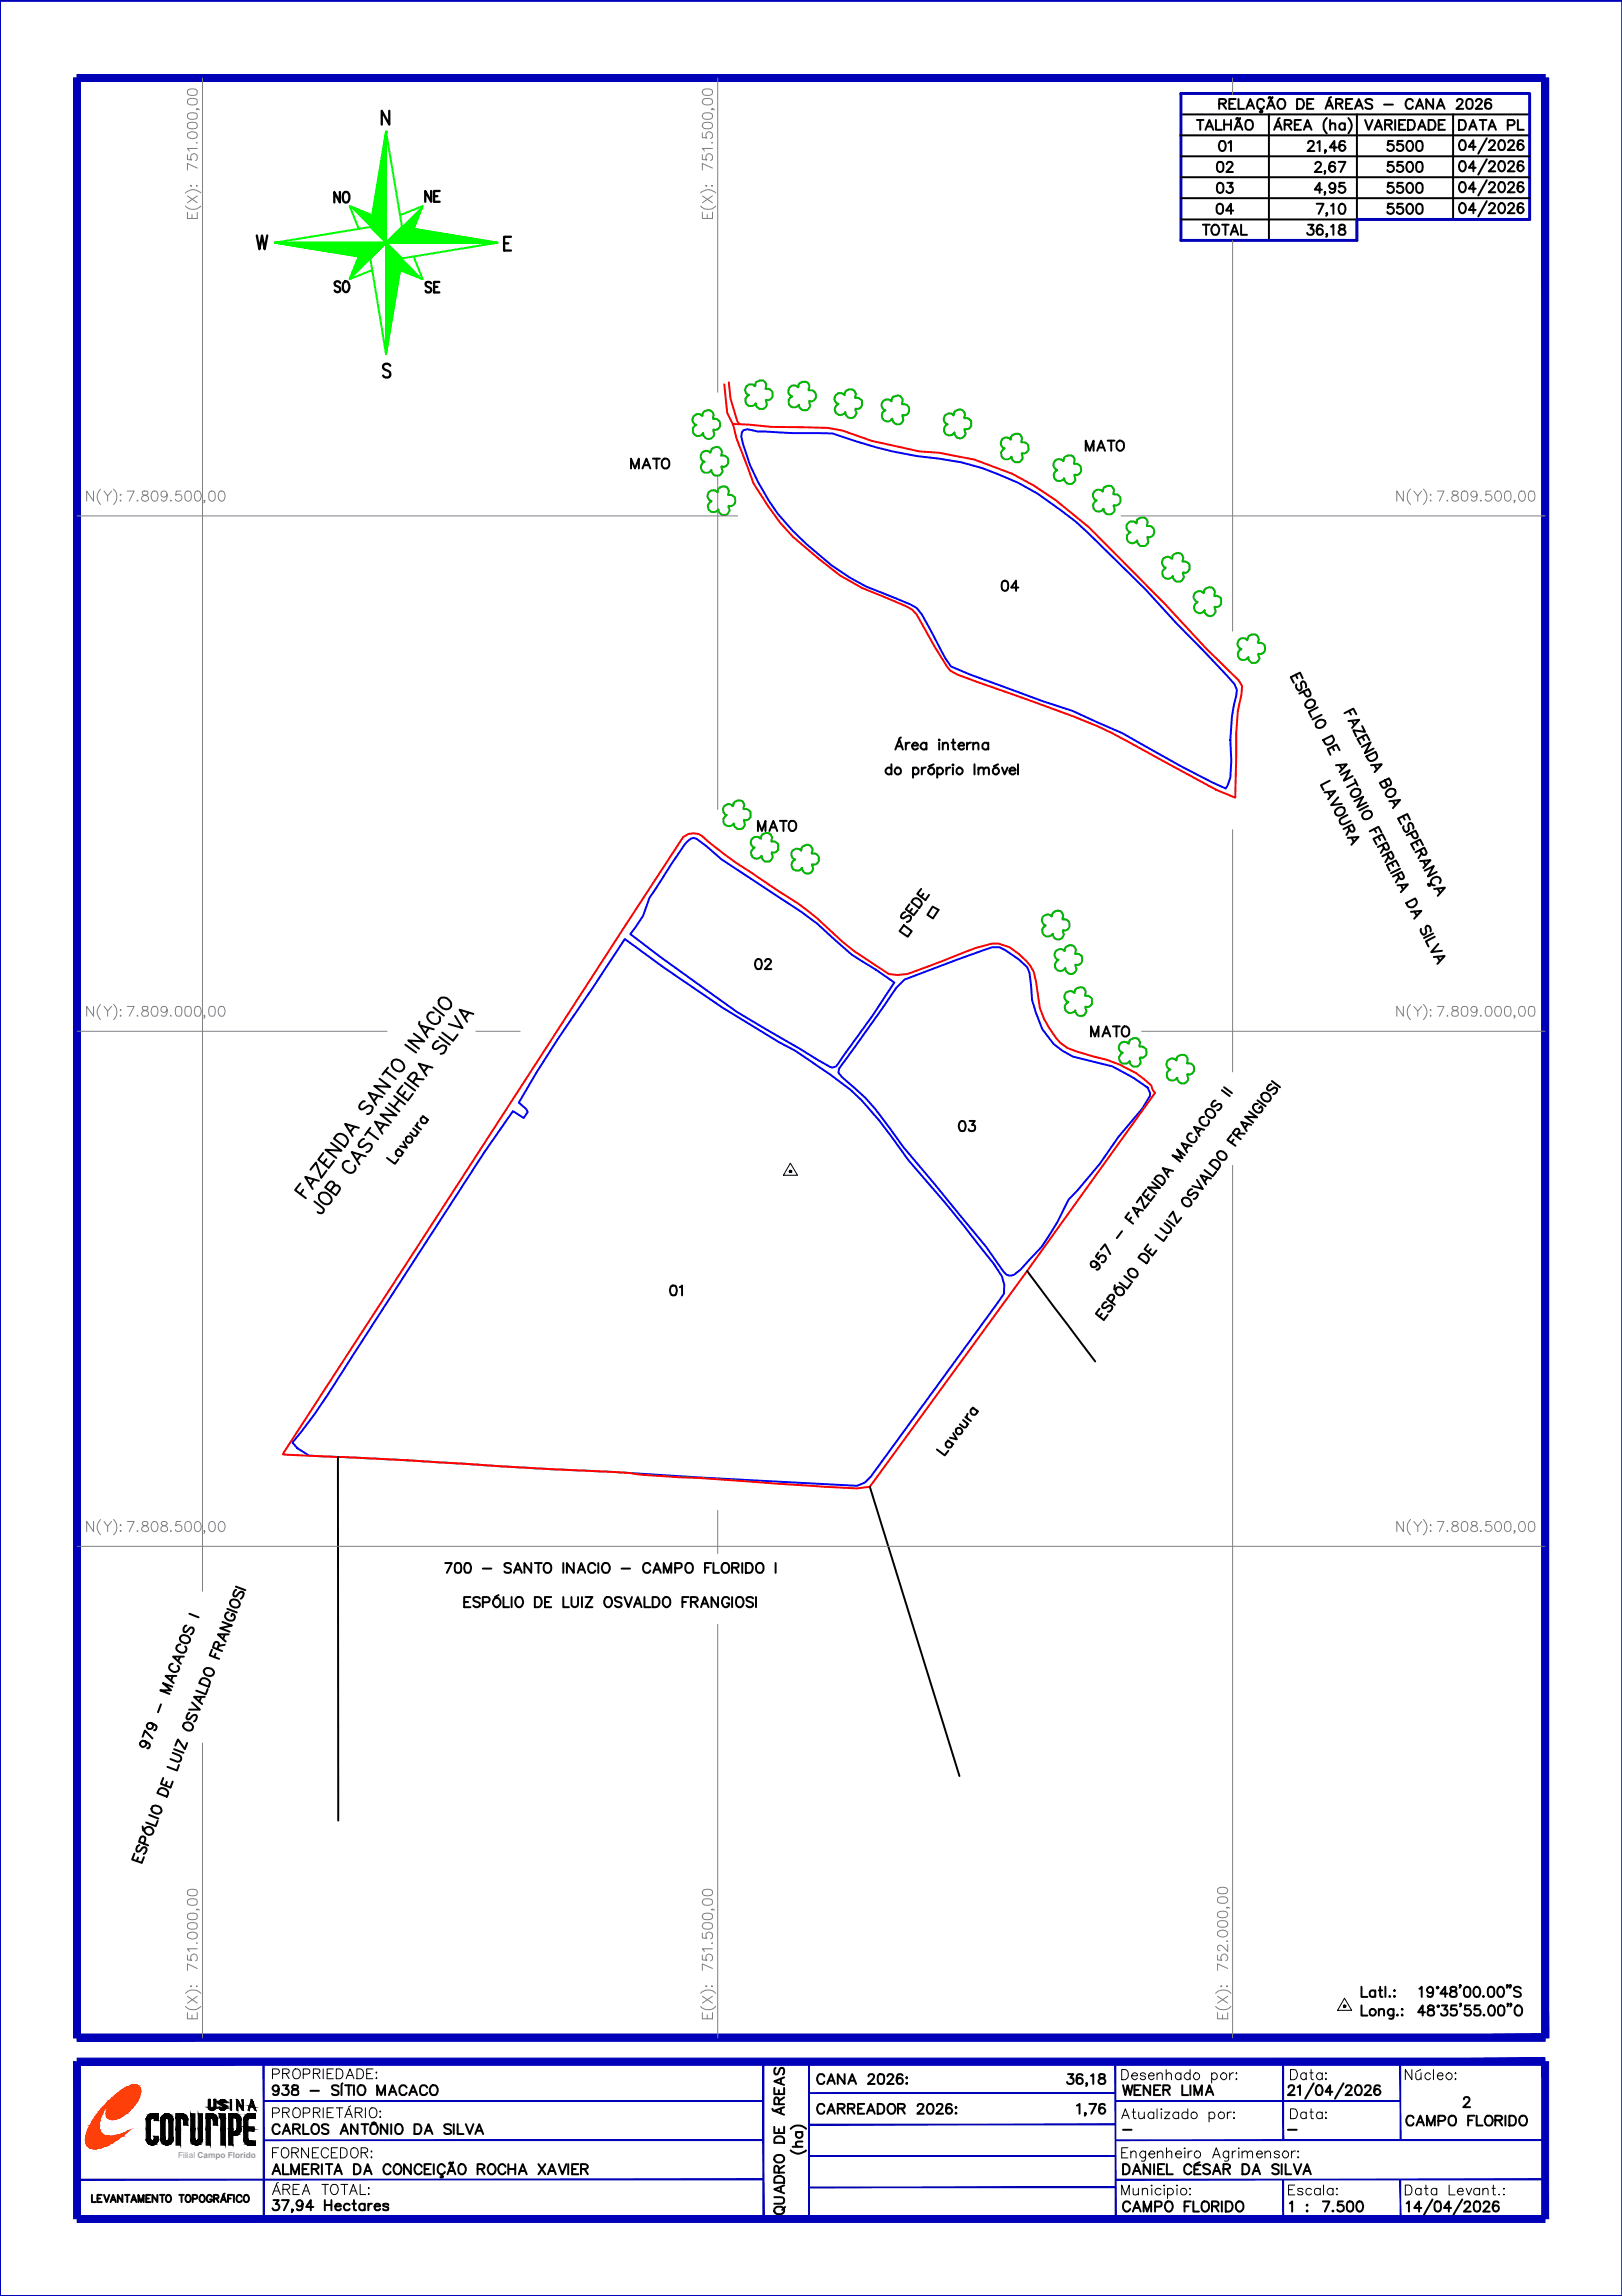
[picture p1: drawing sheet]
<svg xmlns="http://www.w3.org/2000/svg" width="210mm" height="297mm" viewBox="0 0 210 297" stroke-linecap="round" stroke-linejoin="round" font-family="sans-serif">
<defs><g id="words">
<g font-size="4.4">
<text x="156.6" y="20.8">01</text>
<text x="178.2" y="20.8">5500</text>
<text x="42" y="27.5">NO</text>
<text x="156.3" y="28.9">04</text>
<text x="178.2" y="28.9">5500</text>
<text x="42" y="39.2">SO</text>
<text x="54" y="39.2">SE</text>
<text x="139.3" y="59.6">MATO</text>
<text x="128.4" y="77.6">04</text>
<text x="96.3" y="126.6">02</text>
<text x="140.1" y="135.5">MATO</text>
<text x="85.4" y="169">01</text>
</g>
<g font-size="4">
<text x="54" y="27.2">NE</text>
<text x="156.3" y="26.1">03</text>
<text x="178.2" y="26.1">5500</text>
<text x="80.4" y="61.7">MATO</text>
<text x="97" y="108.7">MATO</text>
<text x="122.8" y="147.5">03</text>
<text x="188" y="273.8">2</text>
</g>
<g font-size="2.6">
<text x="143.9" y="276.9">-</text>
<text x="165.5" y="276.9">-</text>
</g>
<text font-size="1.1" fill="#989898" x="23.1" y="279.2">Filial Campo Florido</text>
</g></defs>
<!-- layer: TEXTO -->
<g fill="none" stroke="#000" stroke-width=".25">
<path d="M115.4 99.5a.43 .43 0 0 0-.7-.1 .43 .43 0 0 0 0 .7 .43 .43 0 0 0 .7-.1M115.4 98.9v1.3M115.9 97l.5-1.3 .4 1.3M116 96.5h.7M116.6 95.4l-.2 .1M117.2 96.1v.9M117.7 96.1a.44 .44 0 0 0-.5 .4M118 96.5h.8a.38 .38 0 0 0-.4-.4 .38 .38 0 0 0-.4 .4 .43 .43 0 0 0 .3 .4 .43 .43 0 0 0 .5-.1M118.2 99.5a.4 .4 0 0 1 .5-.1 .4 .4 0 0 1 .1 .6 .4 .4 0 0 1-.5 .1l-.1-.1M118.2 99.3v1.3M119.3 99.3v.9M119.8 99.3a.51 .51 0 0 0-.5 .4"/>
<path d="M119.9 96.3a.43 .43 0 0 0-.6-.1 .43 .43 0 0 0 0 .7 .43 .43 0 0 0 .6-.1M119.9 96.1v.9M120.8 98.9l-.6 .2M121.3 99.5a.43 .43 0 0 1 .6-.1 .43 .43 0 0 1 0 .7 .43 .43 0 0 1-.6-.1M121.3 99.3v1.3M121.5 95.7h.1l-.1 .1zM121.5 96.1v.9M122 96.3l.3-.2 .3 .1 .1 .1v.7M122 96.1v.9M122.5 99.3v.9M123 99.3a.44 .44 0 0 0-.5 .4M123.1 96.1h.5"/>
<path d="M123.3 98.9l.1 .1h-.1zM123.3 99.3v.9M123.4 95.7v1v.2l.3 .1M124 96.5h.8v-.2a.41 .41 0 0 0-.7-.1 .41 .41 0 0 0 .1 .7l.3 .1 .3-.2M125.1 96.1v.9M125.6 96.1a.51 .51 0 0 0-.5 .4M125.9 96.3l.4-.2 .3 .1v.8M125.9 96.1v.9M126.1 98.9v1.3M126.6 99.6l.3-.3 .4 .1v.8M126.6 99.3v.9M127.3 99.6l.3-.3 .3 .1 .1 .8"/>
<path d="M127.9 96.3a.43 .43 0 0 0-.6-.1 .43 .43 0 0 0 0 .7 .43 .43 0 0 0 .6-.1M127.9 96.1v.9M129.2 98.9l-.6 .2M129.7 99.3l.3 .9 .4-.9M130.6 99.7h.8a.39 .39 0 0 0-.5-.4 .39 .39 0 0 0-.3 .5 .42 .42 0 0 0 .3 .4 .42 .42 0 0 0 .5-.2M131.7 98.9v1.3M167.7 87.3l.2 .4M167.8 88.5a.57 .57 0 0 0 .3 .9l.3-.3v-.7l.2-.3a.62 .62 0 0 1 .4 .8M168.6 87.7l-.4-.7-1.2 .6 .4 .7M168.7 89.5l.4 .6h.2l.3-.2v-.3l-.3-.5-1.2 .6M169.2 90.7a.53 .53 0 0 1 .7-.1 .53 .53 0 0 1 .2 .7 .61 .61 0 0 1-.7 .3 .61 .61 0 0 1-.5-.5zM170.4 93.4a.61 .61 0 0 1 .6-.3 .61 .61 0 0 1 .5 .5 .8 .8 0 0 1-1.2 .5 .5 .5 0 0 1 .1-.7z"/>
<path d="M170.5 91.5l-1.1 .6 .3 .7M171 92.5l-1.2 .6M171.2 95.7l1.2-.5 .2 .3a.74 .74 0 0 1-1 .8zM172.4 96.6l.2 .5M172.9 99l1.4-.1-.9 1M173.4 97.1l-.4-.8-1.2 .6 .4 .7M173.4 99l.3 .5M174 92.3l1.1-.6 .4 .7M174.5 93.3l1.4-.2-.9 1.1M174.6 92l.2 .4M175 93.2l.3 .6M176.2 96.6l1.2-.6-.8 1.4 1.2-.6"/>
<path d="M176.3 93.9l.4 .8-1.6-.2 .4 .8M176.3 95.3l.2 .4M176.8 97.9l1.2-.6a.72 .72 0 0 1 .1 .8 .72 .72 0 0 1-.8 .4l-.3-.3zM177.2 95.7l-.4-.7-1.1 .6 .4 .7M177.4 99l1.4-.1-.9 1M177.9 99l.3 .6M117 119.7l1 .8-.5 .7-1.1-.7zM117.1 118a.5 .5 0 0 0-.4 .8h.2l.7-.4 .3 .2a.58 .58 0 0 1-.6 .7M117.7 117l-.5 .6 1 .8 .5-.6M118 117.6l-.3 .4M118.2 116.3a.69 .69 0 0 1 .8 .1 .69 .69 0 0 1 .2 .7l-.2 .4-1.1-.8zM119.2 115l-.5 .6 1.1 .8 .4-.6"/>
<path d="M119.5 115.6l-.3 .4M120.7 117.3l.8 .4-.8 1.1-.7-.5zM171.4 102.5l1.4-.2-.9 1.1M171.9 102.5l.3 .5M172.1 101l-1.2 .6 .4 .6M172.8 104.8h.1a.77 .77 0 0 1 1-.3 .66 .66 0 0 1-.2 .9 .66 .66 0 0 1-.9-.3zM173.2 103.2l-.9 1 1.4-.2M173.5 100.2l1.2-.6-.8 1.4 1.1-.6M174.4 105.4l-.8 .5a.43 .43 0 0 0-.2 .5 .43 .43 0 0 0 .5 .2l.9-.4M174.4 108.4l1.4-.1-.9 1M174.5 107l.2 .4 .2 .2a.29 .29 0 0 0 .3-.1 .29 .29 0 0 0 .1-.3l-.3-.5-1.1 .6M174.6 107.3l-.4 .7"/>
<path d="M174.9 102.3a.81 .81 0 0 1 1.1-.1 .66 .66 0 0 1-.3 .8 .66 .66 0 0 1-.9-.2zM174.9 108.4l.3 .5M175.3 103.7l1.1-.6-.8 1.3 1.2-.6M175.3 100.8l.4 .8M175.5 101.2l-1.2 .6M176.5 105.1a.58 .58 0 0 1 .7-.2 .58 .58 0 0 1 .3 .5 .77 .77 0 0 1-1.1 .5l-.1-.4zM177 104.3l-1.1 .5M177.2 107.6l1.2-.6 .4 .7M177.8 107.3l.3 .4M178.4 108.2l.2 .5M178.9 109.3l.4 .6h.2l.2-.1v-.3l-.2-.5-1.2 .6M179.1 109.7l-.4 .6"/>
<path d="M179.2 101l.3 .5a.32 .32 0 0 0 .4 .1l.1-.4-.3-.5-1.1 .6 .4 .6 .4-.1 .1-.3M179.3 108.7l-.4-.8-1.1 .6 .3 .7M179.5 102.3a.63 .63 0 0 1 1.1 .1 .68 .68 0 0 1-.5 .7 .68 .68 0 0 1-.8-.3zM179.5 110.4l.4 .7h.2l.2-.2v-.3l-.3-.4-1.1 .6M179.7 110.8l-.4 .7M179.8 103.7l1.4-.2-.9 1M180.1 111.6l.2 .4M180.3 103.6l.3 .6M180.8 113.1l.3 .5 .2 .1a.29 .29 0 0 0 .3-.1 .29 .29 0 0 0 .1-.3l-.3-.5-1.1 .6M180.8 114.5l1.4-.1-.9 1M181 112l-.4-.7-1.1 .6 .3 .7M181.1 113.5l-.5 .7"/>
<path d="M181.2 112.4l-1.2 .6M181.3 114.5l.3 .6M181.6 105.6l.2 .4M181.7 106.9a.54 .54 0 0 0 .3 .7l.3-.3-.1-.6 .3-.2a.53 .53 0 0 1 .4 .7M182 116.8l1.1-.6 .2 .4a.72 .72 0 0 1-.4 .7 .72 .72 0 0 1-.7-.1zM182.5 106l-.4-.7-1.2 .6 .4 .7M182.6 107.8l.2 .5a.33 .33 0 0 0 .5 .1 .33 .33 0 0 0 .1-.4l-.2-.5-1.2 .6M182.6 118l1.3-.2-.9 1.1M183 117.9l.3 .6M183.2 108.9l.3 .4M183.8 110l.2 .4 .2 .2a.29 .29 0 0 0 .3-.1 .29 .29 0 0 0 .1-.3l-.3-.5-1.1 .6M183.8 111.4l1.3-.1-.9 1"/>
<path d="M184 110.3l-.4 .7M184.1 109.3l-.3-.7-1.2 .6 .4 .7M184.2 111.4l.3 .6M184.4 112.6l1.1-.6-.7 1.4 1.1-.6M185.2 114.3l-.2 .1 .1 .1-.1 .1-.2-.2v-.1M185.6 115l1.4-.2-.9 1.1M186.1 115l.3 .5M186.3 114.2a.49 .49 0 0 0 0-.6 .49 .49 0 0 0-.6-.1 .58 .58 0 0 0-.5 .4 .58 .58 0 0 0 .2 .6h.3M49.1 139.6l1.4 1-2.1-.1 1.4 1M49.9 138.6l1.3 1M50.2 138.1l-.7 .9M50.9 137.2a.99 .99 0 0 1 1.4 1 .9 .9 0 0 1-1.1 .3 .9 .9 0 0 1-.5-.9z"/>
<path d="M52.5 135.2l1.3 1M53.6 133.7l1.3 1-2.1-.1 1.4 1.1M53.8 139.6h1M54.3 132.2l-.1 .3M55.4 138l-.5 .6M55.5 133l-.5 .7M56 138.1l-1.8-.5 1 1.6M56.1 130.3l1.3 1.1M56.1 133.2l-1.7-.5 .9 1.5M56.1 131a.62 .62 0 0 0-.8 .3 .62 .62 0 0 0 .3 .8 .73 .73 0 0 0 .7 .4 .73 .73 0 0 0 .6-.6v-.4M56.7 134.7a.64 .64 0 0 0-.6 .3 .64 .64 0 0 0 .1 .7 .89 .89 0 0 0 .9-.4 .53 .53 0 0 1 .6 .1 .86 .86 0 0 1-.7 .9M56.9 134.1l1.3 1.1"/>
<path d="M57 129.1a.99 .99 0 0 1 1.4 1.1 .9 .9 0 0 1-1 .3 .9 .9 0 0 1-.6-.9v-.2zM57.2 133.6l1.4 1 .6-.8M58.9 131.4l1 1.6-1.8-.5M60.7 131l-.5 .7M61.3 131.2l-1.8-.6 1 1.6M164.6 139.9l1.1 .8M183.9 120.2a.54 .54 0 0 0 .4 .7l.3-.3-.1-.6 .2-.3a.53 .53 0 0 1 .4 .8M185.5 120.8l-1.2 .6M185.5 123.8l1.4-.1-.9 1M185.7 121.2l-1.2 .6 .4 .7M186 123.8l.3 .5M186.1 122.1l-.9 1.1 1.4-.2"/>
<path d="M38.9 153.1l-.7 .9 1.4 1M39.2 153.9l-.3 .6M40.2 151.3l.7-.9 .7 2 .6-.9M40.6 152.6l-.4 .7M40.7 155.4l1.2 1a.42 .42 0 0 1-.4 .6l-.4-.2M41.3 152.8l-1.8-.5 1 1.5M41.5 154.4a.99 .99 0 0 1 1.4 1 .9 .9 0 0 1-1 .3 .9 .9 0 0 1-.6-.9v-.2zM41.8 149.2l-.6 .8 1.3 1.1 .7-.9M42.2 150l-.4 .5M42.8 147.9l1.4 1-2.1-.2 1.4 1.1M43.2 153.5a.5 .5 0 0 1 .8 .2l-.1 .3-.4 .6-1.4-1 .7-.7a.4 .4 0 0 1 .4 .1 .4 .4 0 0 1 0 .5l-.4 .6M43.6 146.8a.95 .95 0 0 1 1 .1 .95 .95 0 0 1 .4 1l-.4 .5-1.4-1.1z"/>
<path d="M45.2 150.2a.64 .64 0 0 0-.8 .3 .64 .64 0 0 0 .2 .9 .75 .75 0 0 0 .8 .3 .75 .75 0 0 0 .6-.5l-.1-.4M45.8 145.8l-.5 .6M46.4 145.9l-1.7-.5 .9 1.6M46.7 149.4l-.5 .7M47.1 147.3a.68 .68 0 0 0-.5 1.1 .89 .89 0 0 0 .9-.4 .42 .42 0 0 1 .4 0 .42 .42 0 0 1 .2 .4 .8 .8 0 0 1-.7 .6M47.2 142.5a.64 .64 0 0 0-.6 .3 .64 .64 0 0 0 .1 .7 .89 .89 0 0 0 .8-.4 .53 .53 0 0 1 .7 .1 .81 .81 0 0 1-.7 .9M47.3 149.6l-1.8-.6 1 1.7M47.6 146.4l1.3 1M47.9 145.9l-.7 .9M48.9 141.8l-.5 .6M49.5 141.9l-1.8-.5 1 1.5M49.7 145.5l-.5 .6"/>
<path d="M49.9 143.3l1.4 1-2.1-.1 1.4 1M50.1 149.8l1 .8 .5-.6M50.3 145.6l-1.8-.5 1 1.6M50.3 142.7l1.4 1.1M51 141.8l1.4 1.1M51.5 148.6l.7 .5M51.6 148.7a.43 .43 0 0 0-.3 .7 .43 .43 0 0 0 .7-.1v-.3M51.7 142.3l-.7 .9M52.1 140.4l-.7 .9 1.4 1.1 .6-.9M52.2 147.7l.5 .8-.9-.2M52.4 140.1l1.3 1M52.5 141.3l-.4 .5"/>
<path d="M53.4 140l.5-.8a.36 .36 0 0 0-.5-.4l-.2 .1-.5 .6 1.4 1.1M53.5 146l.7 .5M53.8 145.6l.7 .5M54 146.4a.45 .45 0 0 1-.2 .6l-.2-.1-.5-.4M54.1 145.2a.4 .4 0 0 0 0 .6M54.7 144.4l.7 .5M54.9 144.5a.42 .42 0 0 0-.5 .4 .42 .42 0 0 0 .4 .4 .42 .42 0 0 0 .5-.3l-.1-.2M145.2 159.3l-.7 .9M146.1 156.9l-.5 .6 1 .8M146.4 157.5l-.3 .4M147.1 155.6l.5-.8 .5 1.5 .6-.7M147.4 156.5l-.3 .5"/>
<path d="M147.9 156.6l-1.3-.4 .7 1.2M148.3 153.9l-.4 .6 1 .8 .5-.6M148.6 154.5l-.3 .4M149.1 152.9l1 .8-1.6-.1 1.1 .8M149.5 159.8l1.1 .8 .4-.6M149.6 152.2a.71 .71 0 0 1 .9 0 .71 .71 0 0 1 .2 .8l-.3 .3-1-.8zM150.7 158.2l.7 .6a.44 .44 0 0 1 .1 .6 .44 .44 0 0 1-.6 .1l-.7-.6M151 157.8l1 .8M151.3 157.4l.5-.7 .5 1.5 .6-.6M151.3 151.4l-.3 .5M151.8 151.5l-1.3-.4 .7 1.2M153.1 155a.75 .75 0 0 1 1.1 .8 .67 .67 0 0 1-.9 .1 .67 .67 0 0 1-.2-.9z"/>
<path d="M153.3 149.5l-1-.8 .7 1.1-1.3-.3 1 .8M153.8 148.2l-.4 .5M154.2 148.3l-1.3-.4 .7 1.2M154.2 146.7a.47 .47 0 0 0-.5 .2 .47 .47 0 0 0 .1 .6 .52 .52 0 0 0 .8 .3 .52 .52 0 0 0 .2-.7M154.3 153.9a.46 .46 0 0 0-.5 .2 .46 .46 0 0 0 0 .5h.4l.4-.3h.3l.1 .1a.58 .58 0 0 1-.5 .7M154.9 152.6l.8 1.2-1.4-.4M155.4 146l-.4 .5M155.8 146.2l-1.3-.4 .7 1.2M155.8 144.5a.49 .49 0 0 0-.6 .3 .49 .49 0 0 0 .2 .6 .55 .55 0 0 0 .7 .2 .55 .55 0 0 0 .4-.5l-.1-.2M155.9 151.4l1 .8 .5-.6M156.2 143.5a.73 .73 0 0 1 1 .8 .69 .69 0 0 1-.8 .3 .69 .69 0 0 1-.4-.7zM156.3 152.3l-.4 .6"/>
<path d="M156.7 152.5l-1.3-.5 .7 1.2M156.8 150.2a.67 .67 0 0 1 1.1 .4l-.1 .4-.2 .3-1.1-.8zM157.3 142.4a.5 .5 0 0 0-.4 .8l.3-.1 .5-.3h.2l.1 .1a.51 .51 0 0 1-.5 .7M157.7 149a.73 .73 0 0 1 1 .8 .66 .66 0 0 1-.8 .2 .66 .66 0 0 1-.4-.7zM158.1 141l1 .8M158.4 140.7l1 .7M159.3 146.8l-.5 .7 1.1 .7M159.6 147.4l-.3 .5M160 147l.4-.5a.31 .31 0 0 0-.1-.3 .31 .31 0 0 0-.3-.2l-.1 .1-.4 .5 1.1 .8M160.3 146.6l.8 .1M161.5 145.4l-.4 .5M161.6 143.8l1.1 .8-1.6-.1 1.1 .7"/>
<path d="M161.9 145.5l-1.3-.4 .7 1.2M162.7 142.4l1.1 .7M162.8 142.8a.48 .48 0 0 0-.6 .3 .48 .48 0 0 0 .1 .6 .58 .58 0 0 0 1.1 0 .46 .46 0 0 0-.2-.6l-.3 .3M163.4 141.5a.68 .68 0 0 1 .8 .1 .68 .68 0 0 1 .1 .8 .75 .75 0 0 1-1.1-.8zM164.5 140.3a.5 .5 0 0 0-.4 .7l.2 .1 .5-.3a.3 .3 0 0 1 .3-.1 .3 .3 0 0 1 .2 .3 .58 .58 0 0 1-.5 .5M132.9 164.5l8.8 11.6M141.8 163.3a.41 .41 0 0 1-.1 .6 .41 .41 0 0 1-.5-.3 .41 .41 0 0 1 .4-.5 .89 .89 0 0 1 .7 1l-.3 .2-.1-.1M142.2 162l-.4 .5 .4 .4a.47 .47 0 0 1 .4-.6 .47 .47 0 0 1 .5 .5 .47 .47 0 0 1-.5 .5M142.3 169.3l-.5 .7 1 .8 .5-.7M142.5 161.7l.5-.7 .7 1.2M142.6 170l-.3 .3M143.2 168.5a.49 .49 0 0 0-.5 .7h.4l.5-.3h.2l.1 .1a.58 .58 0 0 1-.5 .7"/>
<path d="M143.8 168.5l.3-.5a.35 .35 0 0 0-.1-.5l-.4 .1-.3 .4 1 .8M144.3 166.3l-.1 .5M144.5 166.6a.59 .59 0 0 1 .8 .1 .59 .59 0 0 1 0 .8 .59 .59 0 0 1-.8-.1 .59 .59 0 0 1 0-.8zM144.9 165.9l1 .8 .4-.6M145.5 165.1l1 .8M146.2 164.2a.73 .73 0 0 1 1 .8 .66 .66 0 0 1-.8 .2 .66 .66 0 0 1-.4-.7zM147.6 162.3a.7 .7 0 0 1 .8 .1 .7 .7 0 0 1 .2 .7l-.2 .3-1.1-.7zM148.6 161l-.5 .6 1 .8 .5-.6M148.9 161.6l-.3 .4M43.7 188.5l.1 47M112.6 192.3l11.6 37.5M121.2 187.5l1.1 .8 .4-.6"/>
<path d="M122.6 186.3l.8 .5M122.8 186.5a.42 .42 0 0 0-.4 .6 .42 .42 0 0 0 .8 0v-.3M123.4 185.4l.4 .8-.9-.2M124.6 183.7l.7 .6M124.9 183.3l.7 .5M125.1 184.1v.4l-.2 .2-.7-.4M125.2 182.9a.46 .46 0 0 0 0 .6M125.9 182.1l.7 .5M126 182.2a.41 .41 0 0 0-.4 .4 .41 .41 0 0 0 .5 .4 .41 .41 0 0 0 .3-.5M22.3 218.2l-1.2-.5 1 1h-1.4l1.2 .4M22.4 215.3a.48 .48 0 0 0-.5 .4 .48 .48 0 0 0 .3 .5 .51 .51 0 0 0 .8 0 .51 .51 0 0 0 0-.7M22.4 216.8l-.3 .6"/>
<path d="M22.8 216.8h-1.4l1.1 .9M23.3 214.4l-.2 .5M23.3 212.8a.49 .49 0 0 0-.5 .5 .78 .78 0 0 0 1.2 .3l.1-.3-.1-.3M23.4 211.7a.75 .75 0 0 1 1.2 .5 .69 .69 0 0 1-.8 .4 .69 .69 0 0 1-.5-.7zM23.8 214.3h-1.4l1 1M24.1 210.3a.49 .49 0 0 0-.3 .4 .49 .49 0 0 0 .1 .4h.2l.4-.4a.33 .33 0 0 1 .5-.1 .57 .57 0 0 1-.3 .8M24.5 208.8l1.2 .4M26 219.6l-.2 .6M26.1 217.2a.78 .78 0 0 1 1.1 .4l-.2 .6-1.2-.5zM26.5 216a.75 .75 0 0 1 1.2 .4 .69 .69 0 0 1-.8 .4 .69 .69 0 0 1-.5-.6zM26.5 219.5h-1.4l1.1 1M26.9 218.5l-.3 .7-1.2-.5"/>
<path d="M27.4 213.4l-.3 .8 1.3 .4M27.9 213.9l-.2 .5M28.1 213.3l.2-.5v-.2l-.1-.1a.32 .32 0 0 0-.5 .1l-.1 .5 1.1 .5M28.8 209.8l1.2 .5-1.5 .3 1.2 .5M29.1 212.8l-.8 .1M29.1 211.5l-.2 .5M29.4 208.1l1.2 .5M29.6 211.4h-1.4l1 1M29.6 208.6a.48 .48 0 0 0-.5 .4 .48 .48 0 0 0 .3 .5 .57 .57 0 0 0 .7 .2 .57 .57 0 0 0 .3-.6l-.3-.3-.2 .3M29.9 207a.68 .68 0 0 1 .8 0 .68 .68 0 0 1 .2 .8 .67 .67 0 0 1-.8 .1 .67 .67 0 0 1-.3-.8zM30.5 205.3l1.2 .4M30.6 205.7a.59 .59 0 0 0-.3 .8 .27 .27 0 0 0 .4-.1l.2-.3a.33 .33 0 0 1 .4-.2 .33 .33 0 0 1 .2 .2 .82 .82 0 0 1-.3 .7"/>
<path d="M57.6 202.2h.9l-.7 1.3M59 202.3a.45 .45 0 0 1 .6 .2 1.22 1.22 0 0 1-.1 .9 .51 .51 0 0 1-.6-.1 1.3 1.3 0 0 1 .1-1zM60.1 207.2h.5M60.2 202.3a.45 .45 0 0 1 .7 .2 .62 .62 0 0 1 .1 .6 .62 .62 0 0 1-.5 .4l-.3-.1a1.1 1.1 0 0 1 0-1.1zM60.9 206.6h-.8v1.3h.8M62.1 206.8a.48 .48 0 0 0-.8 .1l.1 .2 .4 .2a.3 .3 0 0 1 .3 .2 .3 .3 0 0 1-.1 .3 .5 .5 0 0 1-.7-.1M62.5 207.3h.5a.35 .35 0 0 0 .4-.2 .35 .35 0 0 0-.2-.4l-.7-.1v1.3M62.5 202.9h1.1M63.9 206.9a.45 .45 0 0 1 .7 0 .61 .61 0 0 1 .1 .7 .61 .61 0 0 1-.5 .3 .68 .68 0 0 1-.3-1zM64.5 206.4l-.4 .2M65.2 206.6v1.3h.7M66.1 202.4a.48 .48 0 0 0-.8 .1 .84 .84 0 0 0 .7 .4 .3 .3 0 0 1 .1 .4 .3 .3 0 0 1-.3 .2l-.4-.1-.1-.1"/>
<path d="M66.2 206.6v1.3M66.5 203.5l.5-1.3 .5 1.3M66.7 203.1h.6M66.8 206.8a.5 .5 0 0 1 .6-.2 .5 .5 0 0 1 .3 .5l-.1 .5a.43 .43 0 0 1-.7 .2l-.1-.1a.82 .82 0 0 1 0-.9zM68.7 202.2v1.3l-.8-1.3v1.3M69.2 206.6h.5a.71 .71 0 0 1 .4 .7 .71 .71 0 0 1-.4 .6h-.5zM69.2 202.2h.9M69.7 202.2v1.3M70.5 202.4a.48 .48 0 0 1 .5-.2 .48 .48 0 0 1 .3 .5 .64 .64 0 0 1-.3 .8 .48 .48 0 0 1-.6-.5v-.3zM70.5 207.2h.5M71.3 206.6h-.8v1.3h.8M72.9 206.6v1.3h.7"/>
<path d="M72.9 202.2v1.3M74 206.6v.9a.42 .42 0 0 0 .4 .4 .42 .42 0 0 0 .4-.4v-.9M74.3 202.2v1.3l-.9-1.3v1.3M74.8 203.5l.4-1.3 .5 1.3M74.9 203.1h.7M75.3 206.6v1.3M75.8 206.6h.9l-.9 1.3h.9M77 202.5a.48 .48 0 0 0-.5-.3 .48 .48 0 0 0-.4 .5 .64 .64 0 0 0 .4 .8 .46 .46 0 0 0 .5-.3M77.4 202.2v1.3M78.1 202.3a.51 .51 0 0 1 .8 .4v.3a.51 .51 0 0 1-.5 .5 .51 .51 0 0 1-.5-.5v-.3zM78.3 206.8a.5 .5 0 0 1 .6-.2 .5 .5 0 0 1 .3 .5l-.1 .5a.43 .43 0 0 1-.7 .2l-.1-.1a.82 .82 0 0 1 0-.9zM80.4 206.8a.48 .48 0 0 0-.8 .1l.1 .2 .5 .2a.3 .3 0 0 1 .2 .2 .3 .3 0 0 1-.1 .3 .5 .5 0 0 1-.7-.1"/>
<path d="M80.4 202.9h1.1M80.8 206.6l.5 1.3 .5-1.3M82 207.9l.5-1.3 .5 1.3M82.2 207.5h.6M83.4 206.6v1.3h.8M84.2 202.5a.48 .48 0 0 0-.6-.3 .48 .48 0 0 0-.4 .5 .59 .59 0 0 0 .7 .8l.3-.3M84.5 206.6h.4a.69 .69 0 0 1 .5 .7 .69 .69 0 0 1-.5 .6h-.4zM84.5 203.5l.5-1.3 .5 1.3M84.7 203.1h.6M85.9 203.5v-1.3l.5 1.3 .5-1.3v1.3M86 206.7a.64 .64 0 0 1 .8 .3 .64 .64 0 0 1-.3 .8 .54 .54 0 0 1-.6-.1 .54 .54 0 0 1-.1-.6zM87.4 202.9l.7-.1a.33 .33 0 0 0 .1-.4 .33 .33 0 0 0-.3-.2h-.5v1.3"/>
<path d="M88.3 207.2h.5M88.9 202.3a.64 .64 0 0 1 .8 .4 .64 .64 0 0 1-.4 .8 .65 .65 0 0 1-.6-.4 .65 .65 0 0 1 .1-.7zM89.1 206.6h-.8v1.3M89.4 207.2h.6l.2-.1a.31 .31 0 0 0 0-.4l-.8-.1v1.3M89.8 207.2l.5 .7M90.7 207.9l.5-1.3 .5 1.3M90.9 207.5h.6M91.2 202.8h.5M92 202.2h-.8v1.3M92.3 202.2v1.3h.7M92.9 206.6v1.3l-.8-1.3v1.3M93.6 202.3a.49 .49 0 0 1 .8 .4 .64 .64 0 0 1-.4 .8 .48 .48 0 0 1-.6-.5 .7 .7 0 0 1 .2-.7z"/>
<path d="M94.4 206.9a.48 .48 0 0 0-.6-.3 .48 .48 0 0 0-.4 .5l.1 .5a.43 .43 0 0 0 .7 .2l.1-.1 .1-.3h-.3M94.7 202.8h.8l.1-.2a.3 .3 0 0 0-.3-.4h-.6v1.3M94.7 206.6v1.3M95.2 202.8l.4 .7M95.3 206.8a.5 .5 0 0 1 .6-.2 .5 .5 0 0 1 .3 .5l-.1 .5a.43 .43 0 0 1-.6 .2l-.3-.4zM96.1 202.2v1.3M96.5 202.2h.5a.68 .68 0 0 1 .4 .6 .68 .68 0 0 1-.4 .7h-.5zM97.5 206.8a.48 .48 0 0 0-.9 .1l.1 .2 .5 .2a.3 .3 0 0 1 .3 .2 .3 .3 0 0 1-.2 .3 .5 .5 0 0 1-.7-.1M97.8 206.6v1.3M98.1 202.3l.1-.1a.65 .65 0 0 1 .6 .4 .65 .65 0 0 1-.1 .7l-.1 .1a.65 .65 0 0 1-.8-.3 .65 .65 0 0 1 .3-.8zM100.4 202.2v1.3M17.4 239.8l-.3 .8 1.2 .4 .3-.7"/>
<path d="M18 238.7a.57 .57 0 0 0-.3 .8h.3l.5-.5h.2h.2a.53 .53 0 0 1-.3 .8M18.5 224.7l.3-.8 .9 1M18.5 236.3v.5M18.6 238.5l.2-.7a.38 .38 0 0 0-.5-.2l-.3 .7 1.2 .4M18.7 225.2a.41 .41 0 0 1 .1 .7 .41 .41 0 0 1-.6-.1 .41 .41 0 0 1 .3-.6h.2a.71 .71 0 0 1 .7 .7l-.2 .3h-.2M18.8 236.5a.59 .59 0 0 1 .8-.1 .59 .59 0 0 1 .1 .9 .61 .61 0 0 1-.7 0 .61 .61 0 0 1-.2-.8zM19.3 234.8l1.2 .5M19.6 222.9a.4 .4 0 0 1 .2 .6 .4 .4 0 0 1-.7 0 .4 .4 0 0 1 .2-.6 1.25 1.25 0 0 1 1 .5 .38 .38 0 0 1-.4 .4M19.8 233.7a.71 .71 0 0 1 .8 0 .71 .71 0 0 1 .2 .8 .75 .75 0 0 1-1.2-.5zM20.4 235.6l-.2 .6-1.3-.4M20.7 231.4a.76 .76 0 0 1 1.1 .7l-.2 .3-1.2-.4zM20.8 220.5l-.4 1"/>
<path d="M21.1 230l-.3 .8 1.3 .5 .3-.8M21.6 230.5l-.2 .5M22.4 226.8l.8 .3a.43 .43 0 0 1 .2 .5 .43 .43 0 0 1-.5 .3l-.8-.3M22.5 226.3l1.2 .5M23.2 228.3l-.3 .8-1.2-.5M23.9 222.9a.68 .68 0 0 1 .8 0 .68 .68 0 0 1 .2 .8 .72 .72 0 0 1-1.2-.4zM24.2 225.5l-.3 .8-.9-1.3-.3 .8M24.5 221.6a.59 .59 0 0 0-.3 .8h.4l.4-.5a.32 .32 0 0 1 .5 .2 .67 .67 0 0 1-.4 .6M24.8 220.2l1.1 1h-1.4M17.9 240.3l-.2 .5M176.2 257v1.3h.8M176.2 259.4v1.4h.8"/>
<path d="M178 257.7a.41 .41 0 0 0-.6-.1 .41 .41 0 0 0 0 .6 .41 .41 0 0 0 .6 0M178 257.5v.8M178.4 257.5h.5M178.4 259.9v.9M178.6 257v1.3h.3M179.3 257v1.3M179.8 258.2v.1h.1M180.3 259.9v1a.34 .34 0 0 1-.2 .3 .34 .34 0 0 1-.3-.1M180.4 257.5h.1zM180.4 258.3l.1-.1v.1zM181.4 260h.1zM183.7 257.3l.3-.3v1.3"/>
<path d="M184.9 259.5l-.1 .3 .2 .2a.46 .46 0 0 1 .5 .2 .46 .46 0 0 1 0 .5 .52 .52 0 0 1-.8-.2 .6 .6 0 0 1 .8-.6v-.2a.44 .44 0 0 0-.6-.2zM185.5 257.5a.41 .41 0 0 1-.6 .3 .41 .41 0 0 1-.1-.6 .41 .41 0 0 1 .6 0 1.37 1.37 0 0 1-.1 1.1 .42 .42 0 0 1-.6-.1M186.6 259.4h.7l-.4 .6a.43 .43 0 0 1 .4 .5 .43 .43 0 0 1-.7 .2l-.1-.2M187.3 257.9h-.9l.6-.9v1.3M187.7 257.1a.27 .27 0 0 0 .2 .4 .47 .47 0 0 1 .5 .2 .47 .47 0 0 1 0 .6 .58 .58 0 0 1-.8-.2 .67 .67 0 0 1 .8-.6l.1-.3a.48 .48 0 0 0-.8-.1zM188.5 259.4h-.7l-.1 .6a.47 .47 0 0 1 .7 0 .47 .47 0 0 1 0 .6 .47 .47 0 0 1-.7 0v-.1M189 256.9h-.1v-.1l.1 .2-.1 .2M189.1 259.3h-.2l.1-.1 .1 .1-.2 .3M189.6 257.1a.4 .4 0 0 1 .6 .2 1.3 1.3 0 0 1-.1 1 .47 .47 0 0 1-.6-.2 1.17 1.17 0 0 1 .1-1zM190.2 259.4h-.6v.6a.47 .47 0 0 1 .7 0 .47 .47 0 0 1-.1 .7 .47 .47 0 0 1-.7-.2M190.9 257.1a.37 .37 0 0 1 .6 .2 .96 .96 0 0 1-.2 1 .42 .42 0 0 1-.5-.2 .88 .88 0 0 1 .1-1zM191.5 259.4h-.6l-.1 .6a.48 .48 0 0 1 .7 0 .48 .48 0 0 1-.1 .7l-.2 .1a.34 .34 0 0 1-.4-.3"/>
<path d="M192 258.2l-.1 .1h.1M192.7 257.1a.4 .4 0 0 1 .6 .2 1.3 1.3 0 0 1-.1 1 .47 .47 0 0 1-.6-.2 1.17 1.17 0 0 1 .1-1zM192.8 259.5l.3-.1a.72 .72 0 0 1 .3 1.1 .42 .42 0 0 1-.6 .2 .92 .92 0 0 1 0-1.2zM194 257.1a.37 .37 0 0 1 .6 .2 .96 .96 0 0 1-.2 1 .42 .42 0 0 1-.6-.2 .88 .88 0 0 1 .2-1zM194 259.5a.41 .41 0 0 1 .6 .2 1.3 1.3 0 0 1-.1 1 .45 .45 0 0 1-.6-.2 1.17 1.17 0 0 1 .1-1zM195.1 256.9h-.1l.1-.1v.1l-.1 .3M195.2 259.3h-.1v-.1l.1 .2-.1 .2M195.5 256.9h-.1l.1-.1v.1l-.1 .3M195.6 259.3h-.1v-.1l.1 .2-.1 .2M196.1 259.7l.3-.3a.69 .69 0 0 1 .6 .6 .69 .69 0 0 1-.3 .7 .61 .61 0 0 1-.7-.2 .61 .61 0 0 1 0-.7zM196.8 257.2a.49 .49 0 0 0-.5-.2 .49 .49 0 0 0-.4 .4l.3 .2a.73 .73 0 0 1 .6 .4v.2a.62 .62 0 0 1-.9 0M178.4 260.1a.45 .45 0 0 1 .6-.1l.1 .1v.7"/>
<path d="M180.3 260.1a.43 .43 0 0 0-.6-.1 .43 .43 0 0 0 0 .7 .43 .43 0 0 0 .6-.1M180.8 260.6v.1h.1M181.4 260.6l.1 .1-.1 .1zM184.4 260.3h-.9l.6-.9v1.4M192 260.6v.1h.1"/>
<circle cx="116.2" cy="99.7" r=".45"/>
<circle cx="120.5" cy="99.7" r=".44"/>
<circle cx="124.2" cy="99.7" r=".44"/>
<circle cx="128.9" cy="99.7" r=".44"/>
<circle cx="52.9" cy="147.4" r=".43"/>
<circle cx="124.1" cy="185.1" r=".43"/>
<circle cx="186" cy="257.1" r=".11"/>
<circle cx="186.1" cy="259.6" r=".11"/>
<circle cx="177.6" cy="260.3" r=".43"/>
</g>
<!-- layer: 0114000938003 -->
<path d="M116 127.8l1.1-1.1 10.2-3.8 1.1-.4h.9l.8 .4 1.7 1.2 1.1 1 .3 .7 .4 3.6 .5 1.6a8.1 8.1 0 0 0 7.1 6.3l2.7 .7 2.8 1.5 1.8 1.2 .3 .7v.4l-1 1.6-3.1 3.7-2.4 3.5-2.9 3.4-1.1 1.2-.5 .9a27.2 27.2 0 0 1-3 5.2l-2.7 2.9-.9 .7a.99 .99 0 0 1-1.3-.4l-2.3-3.2-10.8-13-1.6-2.2a27 27 0 0 0-6.2-6.7l-.5-.6 .1-.6z" fill="none" stroke="#00f" stroke-width=".25"/>
<!-- layer: 0114000938001 -->
<path d="M80.9 121.5a169.9 169.9 0 0 0 22.1 14.5l4.5 3.1a29 29 0 0 1 7.9 8l2.2 3a236.1 236.1 0 0 1 11 13.4l1.1 1.6 .3 1.1-.1 1.2-17.2 23.6-.8 .8-1 .4-20.8-1.1-10.5-.7-8.4-.3-18.5-1.2-12.7-.6-1.5-.9-.7-.8a81.8 81.8 0 0 0 7.9-11.3l16.9-26.1 3.8-5.5 1.4 .9 .5-.7-.2-.4-1-.9 2.3-3.8 2.8-4.4z" fill="none" stroke="#00f" stroke-width=".25"/>
<!-- layer: 0114000938002 -->
<path d="M88.9 109l.5-.5 .3-.1 .4 .1 1.3 .9 1.9 1.8 10.5 6.8 1.9 1.5 2.1 1.9a21.1 21.1 0 0 0 5.6 4.1l2.3 1.6a172.4 172.4 0 0 1-7.3 10.6l-.2 .3-.5 .1-.3-.1-12-7.1-9.9-7.1-3.9-3 1.6-2.3 .8-2.3 2.8-4.3z" fill="none" stroke="#00f" stroke-width=".25"/>
<!-- layer: 0114000938 -->
<path d="M94.8 54.8l2.1 .1 3 .3 7.2 .2 1.9 .3 3.9 1.4 6.1 1.3 2.5 .2 4.6 .9 4.9 1.8 2.8 1.5 2.8 1.9 4.3 3.5 9.8 9.9 5.3 5.7 4.3 4.2 .4 .8v1l-.5 2.2-.2 2.9-.1 8.3-2.5-1-13.5-7.3a112.7 112.7 0 0 0-12.3-4.9l-7.7-2.7-.9-.5-.5-.6-1.5-2.5-2.4-4.2-.6-.6-.7-.5-5.8-2.3-2.8-1.6-2.7-2.2-3.4-2.8-1.6-1.9-1.6-2.1-1.9-3-2.2-5.8zM88.4 108.3a1.9 1.9 0 0 1 2.5-.1 45.2 45.2 0 0 0 6.3 4.6l3.6 2.5a32.3 32.3 0 0 1 6.6 5.1l1.6 1.4 1.5 1.2 4.5 3 1.1 .1 1.3-.1 3-1.1a56.1 56.1 0 0 1 8-2.8h.8l1.4 .4a8.1 8.1 0 0 1 3.2 3.2l.3 1.3 .3 2.3a9.9 9.9 0 0 0 2.8 5.6l.9 .7 3.4 1.1a15.5 15.5 0 0 1 7.5 3.7l.2 .6 .3 .4-16.7 23.1-20.2 27.8-1.7 .3-9.3-.6-11.1-.8-2.5-.1a50.7 50.7 0 0 1-6.5-.5l-10.3-.5a1191.8 1191.8 0 0 0-34.6-1.9z" fill="none" stroke="#f00" stroke-width=".25"/>
<!-- layer: 0114000938004 -->
<path d="M96.2 55.7l.5-.2 1.3 .3h1a89.4 89.4 0 0 0 8.7 .3 54.9 54.9 0 0 0 13.8 3.2 32.8 32.8 0 0 1 15.6 6.6l2.1 1.6 1.6 1.4 7.5 7.4 4 4.4 3.4 3.4 4 4.4 .4 .7-.1 .8a22.5 22.5 0 0 0-.7 8.5l-.1 2.1-.3 1-.3 .4a144.6 144.6 0 0 1-13.4-7.1l-6.4-2.9-3.9-1.3-9.3-3.4-2.5-1.1-.8-1.1-3-5.6-.7-.9-.8-.4-2.3-1a28.6 28.6 0 0 1-11.2-6.9 26.9 26.9 0 0 1-8.4-13.8l.1-.6z" fill="none" stroke="#00f" stroke-width=".25"/>
<!-- layer: TEXTO -->
<path d="M93.7 49.7l.4 3.7 .7 1.4M94.3 49.5l.2 2 .9 3 .3 .4" fill="none" stroke="#f00" stroke-width=".25"/>
<!-- layer: MATO -->
<g fill="none" stroke="#00b800" stroke-width=".25">
<path d="M91 56a.74 .74 0 0 0 .9 .8 .74 .74 0 0 0 .4-1.2 .74 .74 0 0 0 .9-.7 .74 .74 0 0 0-1-.7 .7 .7 0 0 0 0-.8 .7 .7 0 0 0-.8-.3l-.3 .2-.2 .5a.72 .72 0 0 0-1.2 .1 .72 .72 0 0 0 .4 1.1 .73 .73 0 0 0-.3 1.1 .73 .73 0 0 0 1.2 0M97.8 52.2a.72 .72 0 0 0 .7 .7 .72 .72 0 0 0 .7-.6l-.1-.5a.74 .74 0 0 0 .9-.8 .74 .74 0 0 0-.9-.7 .73 .73 0 0 0-.5-1.1 .73 .73 0 0 0-.9 .8 .72 .72 0 0 0-1.1 0 .72 .72 0 0 0 .3 1.1 .73 .73 0 0 0-.3 1.1 .73 .73 0 0 0 1.2 0M103.4 52.4a.72 .72 0 0 0 .7 .7 .72 .72 0 0 0 .7-.7l-.1-.5a.73 .73 0 0 0 .8-.4 .73 .73 0 0 0-.2-.8l-.2-.2h-.5v-.1a.69 .69 0 0 0-.1-.9 .69 .69 0 0 0-.9 0 .49 .49 0 0 0-.3 .6 .73 .73 0 0 0-1.2 .1 .73 .73 0 0 0 .4 1.1 .73 .73 0 0 0-.3 1.1 .73 .73 0 0 0 1.2 0M109.4 53.3a.7 .7 0 0 0 .8 .8 .7 .7 0 0 0 .5-1v-.2h.1a.72 .72 0 0 0 .8-.6 .72 .72 0 0 0-.5-.8h-.4a.73 .73 0 0 0-.5-1.1 .73 .73 0 0 0-.9 .7 .73 .73 0 0 0-1.2 .1 .73 .73 0 0 0 .4 1.1 .74 .74 0 0 0-.3 1.1 .74 .74 0 0 0 1.2 0M115.4 54.2a.74 .74 0 0 1-1.2 0 .74 .74 0 0 1 .4-1.1 .72 .72 0 0 1-.4-1.1 .72 .72 0 0 1 1.2-.1 .78 .78 0 0 1 1.1-.6l.1 .1a.77 .77 0 0 1 .1 .9h.1a.72 .72 0 0 1 .8 .7 .72 .72 0 0 1-.8 .7 .71 .71 0 0 1-.1 1 .69 .69 0 0 1-.8 .1 .69 .69 0 0 1-.4-.6M123.5 56a.72 .72 0 0 0 .7 .7 .72 .72 0 0 0 .8-.6l-.2-.6a.73 .73 0 0 0 .9-.6 .73 .73 0 0 0-.7-.8h-.2a.73 .73 0 0 0-.5-1.1 .73 .73 0 0 0-.9 .7 .72 .72 0 0 0-1.1 .1 .72 .72 0 0 0 .3 1.1 .73 .73 0 0 0-.3 1.1 .73 .73 0 0 0 1.2 0M130.9 59.1a.72 .72 0 0 0 .7 .7 .72 .72 0 0 0 .7-.6l-.1-.5a.74 .74 0 0 0 .9-.8 .74 .74 0 0 0-.9-.7 .73 .73 0 0 0-.5-1.1 .73 .73 0 0 0-.9 .8 .73 .73 0 0 0-1.2 0 .73 .73 0 0 0 .4 1.1 .74 .74 0 0 0-.3 1.2 .74 .74 0 0 0 1.2-.1M92.1 60.8a.72 .72 0 0 0 .7 .7 .72 .72 0 0 0 .7-.6l-.2-.5a.72 .72 0 0 0 .9-.8 .72 .72 0 0 0-.9-.6 .72 .72 0 0 0-.4-1.1 .72 .72 0 0 0-.9 .6l-.1 .1a.72 .72 0 0 0-1.1 0 .72 .72 0 0 0 .4 1.1 .74 .74 0 0 0-.3 1.2 .74 .74 0 0 0 1.1 0M93 65.9a.7 .7 0 0 0 .7 .7 .7 .7 0 0 0 .7-.8l-.1-.3a.74 .74 0 0 0 .9-.8 .74 .74 0 0 0-1-.7 .76 .76 0 0 0-.4-1.1 .7 .7 0 0 0-.9 .8 .73 .73 0 0 0-1.2 0 .73 .73 0 0 0 .4 1.1 .74 .74 0 0 0-.3 1.2 .74 .74 0 0 0 1.2-.1M137.7 61.9a.72 .72 0 0 0 .7 .7 .72 .72 0 0 0 .7-.6l-.1-.5a.74 .74 0 0 0 .9-.8 .74 .74 0 0 0-.9-.7v-.1a.71 .71 0 0 0-.2-.9 .71 .71 0 0 0-1 .1l-.1 .2-.1 .4a.73 .73 0 0 0-1.2 0 .73 .73 0 0 0 .4 1.1 .74 .74 0 0 0-.3 1.2 .74 .74 0 0 0 1.2-.1M142.8 65.8a.72 .72 0 0 0 .7 .7 .72 .72 0 0 0 .7-.6l-.1-.5a.74 .74 0 0 0 .9-.8 .74 .74 0 0 0-.9-.6 .71 .71 0 0 0-.6-1.1h-.3a.54 .54 0 0 0-.5 .7 .72 .72 0 0 0-1.1 .1 .72 .72 0 0 0 .3 1.1 .73 .73 0 0 0-.3 1.1 .73 .73 0 0 0 1.2 0M147.2 69.9a.72 .72 0 0 0 .6 .7 .72 .72 0 0 0 .8-.6l-.1-.5a.74 .74 0 0 0 .9-.7 .74 .74 0 0 0-1-.7 .71 .71 0 0 0-.6-1.1h-.1a.66 .66 0 0 0-.6 .7 .72 .72 0 0 0-1.2 .1 .72 .72 0 0 0 .4 1.1 .73 .73 0 0 0-.3 1.1 .73 .73 0 0 0 1.2 0"/>
<path d="M151.8 74.5a.7 .7 0 0 0 .7 .8 .7 .7 0 0 0 .7-.8l-.1-.4a.71 .71 0 0 0 .9-.7 .71 .71 0 0 0-.8-.7h-.2a.76 .76 0 0 0-.6-1.2 .72 .72 0 0 0-.7 .8 .73 .73 0 0 0-1.2 0 .73 .73 0 0 0 .4 1.1 .75 .75 0 0 0-.3 1.2 .75 .75 0 0 0 1.2 0M154.7 76.7a.75 .75 0 0 1 1.1 0 .73 .73 0 0 1 .9-.7 .73 .73 0 0 1 .4 1.1 .76 .76 0 0 1 .9 .3 .76 .76 0 0 1-.1 .9l-.3 .2h-.4v.2a.7 .7 0 0 1-.5 1 .7 .7 0 0 1-.8-.7 .74 .74 0 0 1-1.2 0 .74 .74 0 0 1 .3-1.1 .7 .7 0 0 1-.3-1.2zM161.5 85a.72 .72 0 0 0 .7 .8 .72 .72 0 0 0 .8-.7l-.2-.5h.1a.71 .71 0 0 0 .8-.6 .71 .71 0 0 0-.6-.8h-.3a.73 .73 0 0 0-.5-1.1 .73 .73 0 0 0-.9 .7 .72 .72 0 0 0-1.2 .1 .72 .72 0 0 0 .5 1.1 .74 .74 0 0 0-.3 1.1 .74 .74 0 0 0 1.1 0M95 106.5a.71 .71 0 0 0 .8 .7 .71 .71 0 0 0 .5-1v-.1a.72 .72 0 0 0 .9-.8 .72 .72 0 0 0-1-.6 .78 .78 0 0 0-.4-1.1 .71 .71 0 0 0-.9 .7 .73 .73 0 0 0-1.2 0 .73 .73 0 0 0 .4 1.1 .75 .75 0 0 0-.4 1.2 .75 .75 0 0 0 1.3 0M98.6 110.7a.7 .7 0 0 0 .8 .8 .7 .7 0 0 0 .5-1v-.2a.66 .66 0 0 0 .8-.9 .69 .69 0 0 0-.9-.5 .74 .74 0 0 0-.6-1.1 .67 .67 0 0 0-.7 .7 .73 .73 0 0 0-1.2 .1 .73 .73 0 0 0 .4 1.1 .74 .74 0 0 0-.3 1.1 .74 .74 0 0 0 1.2 0M103.8 112.3a.73 .73 0 0 1-1.2 0 .73 .73 0 0 1 .3-1.1 .72 .72 0 0 1-.4-1.1 .72 .72 0 0 1 1.2 0 .73 .73 0 0 1 .9-.8 .73 .73 0 0 1 .4 1.1h.1a.72 .72 0 0 1 .9 .8 .72 .72 0 0 1-.9 .6 .71 .71 0 0 1-.1 1 .7 .7 0 0 1-.8 .1 .7 .7 0 0 1-.4-.6M136.2 120.8a.7 .7 0 0 0 .8 .7 .7 .7 0 0 0 .6-.8l-.1-.4a.71 .71 0 0 0 .9-.6 .71 .71 0 0 0-.7-.8h-.2a.76 .76 0 0 0-.6-1.1 .8 .8 0 0 0-.8 .8 .72 .72 0 0 0-1.1 0 .72 .72 0 0 0 .3 1.1 .75 .75 0 0 0-.3 1.2 .75 .75 0 0 0 1.2-.1M137.9 125.3a.72 .72 0 0 0 .7 .7 .72 .72 0 0 0 .7-.7l-.2-.5a.73 .73 0 0 0 1-.6 .73 .73 0 0 0-.8-.8h-.2a.73 .73 0 0 0-.4-1.1 .73 .73 0 0 0-.9 .7 .72 .72 0 0 0-1.2 .1 .72 .72 0 0 0 .4 1.1 .73 .73 0 0 0-.3 1.1 .73 .73 0 0 0 1.1 0M139.1 130.7a.7 .7 0 0 0 .8 .7 .7 .7 0 0 0 .6-.8v-.4a.71 .71 0 0 0 .8-.6 .71 .71 0 0 0-.7-.8h-.2a.76 .76 0 0 0-.6-1.1 .72 .72 0 0 0-.7 .8 .73 .73 0 0 0-1.2 0 .73 .73 0 0 0 .4 1.1 .75 .75 0 0 0-.4 1.2 .75 .75 0 0 0 1.2 0M146.2 137.3a.7 .7 0 0 0 .7 .7 .7 .7 0 0 0 .7-.8l-.1-.4a.74 .74 0 0 0 .9-.7 .74 .74 0 0 0-1-.7 .76 .76 0 0 0-.4-1.1 .69 .69 0 0 0-.9 .7 .74 .74 0 0 0-1.2 .1 .74 .74 0 0 0 .4 1.1 .74 .74 0 0 0-.3 1.2 .74 .74 0 0 0 1.2-.1M152.4 139.4a.68 .68 0 0 0 .7 .8 .68 .68 0 0 0 .6-.9l-.1-.3a.74 .74 0 0 0 .8-.3 .74 .74 0 0 0 0-.9 .7 .7 0 0 0-.8-.2 .73 .73 0 0 0-.4-1.1 .73 .73 0 0 0-1 .7 .73 .73 0 0 0-1.1 .1 .73 .73 0 0 0 .4 1.1 .73 .73 0 0 0-.3 1.1 .73 .73 0 0 0 1.1 0"/>
</g>
<!-- layer: MARGEM -->
<g fill="#0000b8" stroke="#0000b8" stroke-width=".13">
<path d="M10 10.5h189.9v-.9zM10 9.6h189.9l-189.9 .9z"/>
<path d="M9.5 10.1l.9 253.5v-253.5zM9.5 10.1l.9 253.5h-.9z"/>
<path d="M10 263.2v.9l189.9-.9zM10 264.1l189.9-.9v.9z"/>
<path d="M199.5 10.1v253.5h.9zM199.5 10.1h.9v253.5z"/>
<path d="M98.7 266.7l.1 20.1v-20.1zM98.7 266.7l.1 20.1h-.1z"/>
<path d="M10 281.9v.1l88.8-.1zM10 282l88.8-.1v.1z"/>
<path d="M144.4 281.9v.1l55.5-.1zM144.4 282l55.5-.1v.1z"/>
<path d="M34.1 276.8v.1l64.7-.1zM34.1 276.9l64.7-.1v.1z"/>
<path d="M144.4 276.8v.1l55.6-.1zM144.4 276.9l55.6-.1v.1z"/>
<path d="M34.1 271.8v.1l64.7-.1zM34.1 271.9l64.7-.1v.1z"/>
<path d="M34.1 266.7l.1 20.3v-20.3zM34.1 266.7l.1 20.3h-.1z"/>
<path d="M104.6 266.7l.1 20.1v-20.1zM104.6 266.7l.1 20.1h-.1z"/>
<path d="M144.3 266.7l.1 20.1v-20.1zM144.3 266.7l.1 20.1h-.1z"/>
<path d="M166 282l.1 5v-5zM166 282l.1 5h-.1z"/>
<path d="M181.2 282l.1 5v-5zM181.2 282l.1 5h-.1z"/>
<path d="M144.4 271.8v.1l36.8-.1zM144.4 271.9l36.8-.1v.1z"/>
<path d="M181.2 266.7v10.2h.1zM181.2 266.7h.1v10.2z"/>
<path d="M166 266.7v10.2h.1zM166 266.7h.1v10.2z"/>
<path d="M104.7 270.7v.1l39.7-.1zM104.7 270.8l39.7-.1v.1z"/>
<path d="M104.7 274.8v.1l39.7-.1zM104.7 274.9l39.7-.1v.1z"/>
<path d="M104.7 278.9v.1l39.7-.1zM104.7 279l39.7-.1v.1z"/>
<path d="M104.7 282.9v.1l39.7-.1zM104.7 283l39.7-.1v.1z"/>
<path d="M199.5 266.7l.9 20.3v-20.3zM199.5 266.7l.9 20.3h-.9z"/>
<path d="M10 287.5h189.9v-.9zM10 286.6h189.9l-189.9 .9z"/>
<path d="M9.5 266.7v20.3h.9zM9.5 266.7h.9v20.3z"/>
<path d="M10 266.3v.9l189.9-.9zM10 267.2l189.9-.9v.9z"/>
<path d="M34.1 266.7l.1 20.2v-20.2zM34.1 266.7l.1 20.2h-.1z"/>
<path d="M10 10.5h189.9v-.9zM10 9.6h189.9l-189.9 .9z"/>
<path d="M9.5 10.1l.9 253.5v-253.5zM9.5 10.1l.9 253.5h-.9z"/>
<path d="M10 263.2v.9l189.9-.9zM10 264.1l189.9-.9v.9z"/>
<path d="M199.5 10.1v253.5h.9zM199.5 10.1h.9v253.5z"/>
</g>
<path d="M0 .1h209.9v296.9h-209.9zM0 .1v296.9" fill="none" stroke="#0000b8" stroke-width=".25"/>
<g fill="none" stroke="#000" stroke-width=".25">
<path d="M27 271.6h.2v1a.28 .28 0 0 0 .3 .2 .28 .28 0 0 0 .2-.2v-1h.2v1a.45 .45 0 0 1-.4 .4 .45 .45 0 0 1-.5-.4zM36.1 270.2a.38 .38 0 0 1-.6 .3 .4 .4 0 0 1-.1-.6 .4 .4 0 0 1 .6 0 1.37 1.37 0 0 1-.1 1.1 .42 .42 0 0 1-.6-.1M36.2 275.1a.48 .48 0 0 0-.5-.3 .48 .48 0 0 0-.4 .5v.3a.48 .48 0 0 0 .4 .5 .48 .48 0 0 0 .5-.3M36.6 276.1l.5-1.3 .4 1.3M36.6 269.8h.7l-.3 .4a.41 .41 0 0 1 .4 .5 .41 .41 0 0 1-.6 .3h-.2l-.1-.2M36.6 280v1.3h.8M36.7 275.7h.7M37.9 269.8l-.1 .3 .1 .1 .3 .1a.36 .36 0 0 1 .4 .3 .36 .36 0 0 1-.3 .4h-.4a.38 .38 0 0 1-.1-.4 .38 .38 0 0 1 .3-.3l.4-.1 .1-.3a.54 .54 0 0 0-.7-.1zM37.9 275.4h.8l.1-.3-.1-.2-.8-.1v1.3M38.4 275.4l.4 .7M39.2 274.8v1.3h.8M40 280h-.8v1.3h.8"/>
<path d="M40.2 270.5h1.1M40.4 275l.2-.1a.49 .49 0 0 1 .7 .4 .59 .59 0 0 1-.7 .8v-.1a.79 .79 0 0 1-.2-1zM41.7 280v1.3M42.2 280h.8M42.5 275a.48 .48 0 0 0-.8 .1v.1l.5 .3a.3 .3 0 0 1 .3 .3 .3 .3 0 0 1-.3 .3l-.4-.1-.1-.1M42.6 280v1.3M43.8 269.9a.58 .58 0 0 0-.8 0l.1 .3 .5 .3a.3 .3 0 0 1 .2 .3 .3 .3 0 0 1-.3 .2h-.4l-.1-.1M44.1 276.1l.5-1.3 .4 1.3M44.2 269.8v1.2M44.2 275.7h.7M44.3 269.5l-.1 .1M44.7 269.8h.9"/>
<path d="M45.1 269.8v1.2M45.8 280h.4a.71 .71 0 0 1 .5 .6 .71 .71 0 0 1-.5 .7h-.4zM45.8 269.8v1.2M46.3 274.8v1.3l-.9-1.3v1.3M46.4 269.9a.5 .5 0 0 1 .5-.1 .5 .5 0 0 1 .4 .4v.4a.51 .51 0 0 1-.5 .5 .51 .51 0 0 1-.5-.5v-.4zM46.8 274.8h.9M47.2 274.8v1.3M48 275a.5 .5 0 0 1 .6-.2 .5 .5 0 0 1 .3 .5v.3a.49 .49 0 0 1-.5 .5 .49 .49 0 0 1-.5-.5zM48.1 274.7l.3-.1 .2 .1M48.8 271v-1.2l.5 1.2 .5-1.2v1.2M50.1 274.8v1.3l-.8-1.3v1.3M50.3 271l.5-1.2 .5 1.2"/>
<path d="M50.5 270.6h.6M50.6 274.8v1.3M51.2 275a.5 .5 0 0 1 .6-.2 .5 .5 0 0 1 .3 .5v.3a.49 .49 0 0 1-.5 .5 .49 .49 0 0 1-.5-.5zM52.6 270.1a.48 .48 0 0 0-.5-.3 .48 .48 0 0 0-.4 .4 .68 .68 0 0 0 .3 .8 .48 .48 0 0 0 .6-.3M53 271l.5-1.2 .5 1.2M53.2 280v1.3l-.9-1.3v1.3M53.2 270.6h.6M53.6 274.8h.5a.68 .68 0 0 1 .4 .6 .68 .68 0 0 1-.4 .7h-.5zM54.9 276.1l.6-1.3 .5 1.3M55.2 275.7h.6M55.3 270.1a.48 .48 0 0 0-.6-.3 .48 .48 0 0 0-.3 .4 .68 .68 0 0 0 .3 .8 .48 .48 0 0 0 .6-.3M55.8 280h-.9v1.3h.9"/>
<path d="M55.9 269.8a.51 .51 0 0 1 .7 .4v.4a.51 .51 0 0 1-.5 .5 .51 .51 0 0 1-.5-.5v-.4zM56.1 280v1.3M58.2 279.8l-.1 .1M58.2 279.8h.1M58.3 279.8l.1 .1M58.4 275a.51 .51 0 0 0-.9 .1 .84 .84 0 0 0 .8 .4 .31 .31 0 0 1 0 .5 .67 .67 0 0 1-.8-.1M58.5 279.8h.1M58.6 279.7v.2M58.7 274.8v1.3M59.2 274.8v1.3h.8M60.3 274.8l.5 1.3 .5-1.3M61.5 276.1l.5-1.3 .5 1.3"/>
<path d="M61.7 275.7h.6M65.8 280v1.3M66.7 280v1.3M69.7 280l.9 1.3M70.6 280l-.9 1.3M72.3 280l.5 1.3 .5-1.3M73.5 280v1.3M74.8 280h-.8v1.3h.8M99.9 272.8l.2 .3M100.2 275.2v.8h1.3v-.8M100.2 270.1v.8h1.3v-.8M100.2 279a.64 .64 0 0 1 .8-.2 .64 .64 0 0 1 .4 .7 .64 .64 0 0 1-.8 .3 .64 .64 0 0 1-.4-.8z"/>
<path d="M100.4 276.5a.71 .71 0 0 1 1.1 .3v.4h-1.3v-.4zM100.4 267.5a.48 .48 0 0 0 .1 .9l.3-.3 .1-.4 .2-.2h.2a.58 .58 0 0 1 0 .9M100.8 272.2v-.5a.36 .36 0 0 0-.4-.4l-.2 .2v.7h1.3M100.8 270.4v.5M100.8 275.4v.6M101 268.9v.7M101 272.8v.6M101.5 272.6l-1.3 .5 1.3 .5M101.5 268.8l-1.3 .5 1.3 .4M101.5 271.3l-.7 .5M102.3 278.2a1.36 1.36 0 0 0 2 0M102.3 275.4a1.36 1.36 0 0 1 2 0"/>
<path d="M102.6 277.7h1.2M103 275.8h.8M103.2 275.8a.42 .42 0 0 0-.1 .7 .42 .42 0 0 0 .6 0 .42 .42 0 0 0 0-.7M103.8 277.1h-.8v.5l.3 .1M106.7 268.6a.48 .48 0 0 0-.6-.3 .48 .48 0 0 0-.4 .5v.3a.48 .48 0 0 0 .4 .5 .48 .48 0 0 0 .6-.3M106.7 272.5a.48 .48 0 0 0-.6-.3 .48 .48 0 0 0-.4 .5v.3a.48 .48 0 0 0 .4 .5 .48 .48 0 0 0 .6-.3M107.1 269.6l.5-1.3 .4 1.3M107.1 273.5l.5-1.3 .4 1.3M107.2 269.2h.7M107.2 273h.7M108.4 272.8h.6a.36 .36 0 0 0 .3-.4l-.1-.2h-.8v1.3M108.8 272.8l.5 .7"/>
<path d="M109.3 268.3v1.3l-.9-1.3v1.3M109.7 272.8h.6a.3 .3 0 0 0 .3-.3 .3 .3 0 0 0-.3-.3h-.6v1.3M109.8 269.6l.5-1.3 .5 1.3M110 269.2h.6M110.2 272.8l.4 .7M111 272.8h.5M111.8 272.2h-.8v1.3h.8M112.2 273.5l.5-1.3 .5 1.3M112.4 268.6v-.1l.2-.2h.3l.2 .2-.2 .5-.6 .6h.9M112.4 273h.6M113.6 272.2h.4a.68 .68 0 0 1 .4 .6 .68 .68 0 0 1-.4 .7h-.4zM113.7 268.4a.51 .51 0 0 1 .7 .1 1.3 1.3 0 0 1-.1 1.1 .45 .45 0 0 1-.7-.2 1.22 1.22 0 0 1 .1-1z"/>
<path d="M114.9 268.6l.1-.2h.5a.26 .26 0 0 1 0 .4l-.7 .8h.9M115 272.4a.5 .5 0 0 1 .5-.2 .5 .5 0 0 1 .4 .5v.3a.51 .51 0 0 1-.5 .5 .51 .51 0 0 1-.5-.5v-.3zM116.2 272.8l.8-.1a.3 .3 0 0 0 .1-.3 .3 .3 0 0 0-.3-.2h-.6v1.3M116.7 272.8l.4 .7M116.8 268.5a.39 .39 0 0 0-.7 0 .97 .97 0 0 0 .1 1.1 .41 .41 0 0 0 .6-.2 .41 .41 0 0 0-.2-.6 .41 .41 0 0 0-.6 .4M117.3 268.8h.1l-.1 .1zM117.3 269.6v-.1l.1 .1zM118.7 272.5l.1-.2 .2-.1 .4 .1a.42 .42 0 0 1-.1 .6l-.6 .6h.8M120.1 272.2a.45 .45 0 0 1 .6 .2 .96 .96 0 0 1-.1 1 .42 .42 0 0 1-.6-.2 .9 .9 0 0 1 .1-1zM121.2 272.5l.1-.2 .5-.1a.28 .28 0 0 1 .2 .2 .28 .28 0 0 1-.1 .3l-.7 .8h.8M123.1 272.4a.39 .39 0 0 0-.6 0 1.1 1.1 0 0 0 .1 1 .41 .41 0 0 0 .6-.1 .41 .41 0 0 0-.3-.6 .41 .41 0 0 0-.5 .3M123.7 272.7h.1h-.1z"/>
<path d="M123.7 273.3l.1 .1-.1 .1zM138.2 268.3h.7l-.4 .5a.43 .43 0 0 1 .4 .6 .43 .43 0 0 1-.7 .2l-.1-.2M139.4 272.4l.3-.2v1.3M140.1 268.5a.42 .42 0 0 0-.7 0 1.1 1.1 0 0 0 .1 1.1 .41 .41 0 0 0 .6-.2 .41 .41 0 0 0-.3-.6 .41 .41 0 0 0-.5 .4M140.5 273.4h-.1v-.1l.1 .2-.1 .2M140.7 269.6h-.2l.1-.1 .1 .1-.2 .3M141 272.2h.9l-.7 1.3M141.2 268.5l.3-.2v1.3M142.3 268.4a.27 .27 0 0 0 .1 .4 .58 .58 0 0 1 .6 .6 .47 .47 0 0 1-.5 .2 .47 .47 0 0 1-.3-.4 .8 .8 0 0 1 .7-.4l.1-.3a.54 .54 0 0 0-.7-.1zM143 272.4a.39 .39 0 0 0-.7 0 1.1 1.1 0 0 0 .1 1 .41 .41 0 0 0 .6-.1 .41 .41 0 0 0-.2-.6 .41 .41 0 0 0-.6 .3M145.3 280h.5a.71 .71 0 0 1 .4 .6 .71 .71 0 0 1-.4 .7h-.5zM145.3 269.8l.3 1.2 .3-1.2 .4 1.2 .3-1.2"/>
<path d="M146.8 270.4h.5M147.6 269.8h-.8v1.2h.8M148.8 280v1.3l-.8-1.3v1.3M148.8 269.8v1.2l-.8-1.2v1.2M149.4 280v1.3M149.4 270.4h.5M150.2 269.8h-.8v1.2h.8M150.5 270.4l.8-.1 .1-.1a.3 .3 0 0 0-.3-.4h-.6v1.2M150.7 280h-.8v1.3h.8M151 270.4l.4 .6M151 280v1.3h.8M153 269.8v1.2h.8"/>
<path d="M154.1 269.8v1.2M154.6 271v-1.2l.4 1.2 .5-1.2v1.2M155.2 279.7l-.5 .3M156 271l.5-1.2 .5 1.2M156.2 270.6h.6M160.8 280h.4a.71 .71 0 0 1 .5 .6 .71 .71 0 0 1-.5 .7h-.4zM165.9 280v1.3M166.4 280v1.3h.7M166.8 270.1v-.2a.43 .43 0 0 1 .6 0 .45 .45 0 0 1-.1 .6l-.6 .5h.9M167.4 280l.5 1.3 .5-1.3M167.9 270l.3-.2v1.2M170 269.5l-1.1 2"/>
<path d="M170.5 269.8a.42 .42 0 0 1 .6 .2 .62 .62 0 0 1 .1 .7 .62 .62 0 0 1-.6 .3h-.1a.92 .92 0 0 1 0-1.2zM172.4 270.6h-.9l.6-.8v1.2M173.9 269.5l-1.1 2M174.2 270.1l.1-.3h.4h.1l.1 .4-.1 .3-.7 .5h.9M175.6 269.8a.42 .42 0 0 1 .5 .2 .62 .62 0 0 1 .2 .7 .62 .62 0 0 1-.6 .3h-.1a.92 .92 0 0 1 0-1.2zM176.7 270.1v-.2a.43 .43 0 0 1 .6 0 .45 .45 0 0 1-.1 .6l-.6 .5h.9M178.6 269.9a.42 .42 0 0 0-.6-.1 1.1 1.1 0 0 0 0 1.2 .41 .41 0 0 0 .6-.2 .41 .41 0 0 0-.2-.5 .41 .41 0 0 0-.6 .3M182.9 274a.48 .48 0 0 0-.5-.3 .48 .48 0 0 0-.4 .5v.3a.48 .48 0 0 0 .4 .5 .48 .48 0 0 0 .5-.3M183.3 275l.5-1.3 .5 1.3M183.5 274.6h.6M184.7 275v-1.3l.5 1.3 .5-1.3v1.3M186.1 274.4h.6l.3-.3a.37 .37 0 0 0-.3-.4h-.6v1.3"/>
<path d="M192.3 273.9a.5 .5 0 0 1 .5-.2 .5 .5 0 0 1 .4 .5v.3a.51 .51 0 0 1-.5 .5 .51 .51 0 0 1-.5-.5v-.3zM193.5 274.3h.6a.36 .36 0 0 0 .3-.4l-.1-.1-.8-.1v1.3M194 274.3l.4 .7M194.8 273.7v1.3M195.3 273.7h.4a.68 .68 0 0 1 .5 .6 .68 .68 0 0 1-.5 .7h-.4zM196.7 273.9a.5 .5 0 0 1 .6-.2 .5 .5 0 0 1 .3 .5v.3a.51 .51 0 0 1-.5 .5 .51 .51 0 0 1-.5-.5v-.3zM11.9 284v.9h.5M12.6 284.4h.4M13.2 284h-.6v.9h.6M13.5 284l.3 .9 .3-.9M14.3 284.9l.3-.9 .4 .9M14.4 284.6h.5"/>
<path d="M15.8 284v.9l-.6-.9v.9M16.2 284h.6M16.5 284v.9M17 284.9l.3-.9 .4 .9M17.1 284.6h.4M17.9 284.9v-.9l.3 .9 .4-.9v.9M18.9 284.4h.4M19.5 284h-.6v.9h.6M20.4 284v.9l-.7-.9v.9M20.7 284h.6M21 284v.9M21.6 284a.46 .46 0 0 1 .5 .2 .46 .46 0 0 1 0 .6h-.1a.46 .46 0 0 1-.6-.2 .46 .46 0 0 1 .2-.6z"/>
<path d="M23.2 284h.6M23.5 284v.9M24.2 284a.46 .46 0 0 1 .5 .2 .46 .46 0 0 1-.1 .6h-.1a.46 .46 0 0 1-.5-.2 .46 .46 0 0 1 .2-.6zM24.9 284.5h.4l.2-.2a.25 .25 0 0 0-.2-.3h-.4v.9M26 284a.46 .46 0 0 1 .5 .2 .46 .46 0 0 1-.1 .6h-.1a.46 .46 0 0 1-.5-.2 .46 .46 0 0 1 .2-.6zM27.4 284.2a.34 .34 0 0 0-.4-.2 .34 .34 0 0 0-.2 .3 .38 .38 0 0 0 .1 .5 .38 .38 0 0 0 .5-.1v-.1h-.2M27.7 284.4h.5l.1-.1-.1-.3h-.5v.9M28 284.4l.3 .5M28.6 284.9l.3-.9 .4 .9M28.7 284.6h.4M29.1 283.8l-.2 .1M29.5 284.4h.3"/>
<path d="M30.1 284h-.6v.9M30.3 284v.9M31.3 284.2a.35 .35 0 0 0-.4-.2 .35 .35 0 0 0-.3 .3 .38 .38 0 0 0 .2 .5 .38 .38 0 0 0 .5-.1M31.7 284a.46 .46 0 0 1 .5 .2 .46 .46 0 0 1-.1 .6h-.1a.46 .46 0 0 1-.5-.2 .46 .46 0 0 1 .2-.6zM35.3 281.3l.5-1.3 .5 1.3M35.4 284.6h.7l-.4 .5a.42 .42 0 0 1 .5 .5 .42 .42 0 0 1-.6 .3h-.2l-.1-.2M35.5 280.9h.6M36.5 284.6h.9l-.7 1.3M37.7 281.3v-1.3l.5 1.3 .5-1.3v1.3M37.9 285.9h-.1v-.1a.22 .22 0 0 1 0 .4M39.2 285.1a.41 .41 0 0 1-.6 .3 .41 .41 0 0 1-.1-.6 .41 .41 0 0 1 .6 0 1.37 1.37 0 0 1-.1 1.1 .42 .42 0 0 1-.6-.1M39.2 280.6h.5"/>
<path d="M40.3 280.6l.8-.1 .1-.3-.3-.2h-.6v1.3M40.6 285.5h-1l.6-.9v1.3M40.8 280.6l.4 .7M42 284.6v1.3M42 285.3h.9M42.9 284.6v1.3M43.3 281.3l.5-1.3 .4 1.3M43.4 285.4h.7a.37 .37 0 0 0-.4-.3 .37 .37 0 0 0-.3 .5 .39 .39 0 0 0 .3 .3 .39 .39 0 0 0 .4-.1M43.4 280.9h.7M45.3 285.3a.43 .43 0 0 0-.7-.1 .43 .43 0 0 0 0 .6 .43 .43 0 0 0 .7 0M45.6 285.1h.5M45.8 284.6v1.3h.3"/>
<path d="M47.1 281.3l.5-1.3 .5 1.3M47.2 285.3a.41 .41 0 0 0-.6-.1 .41 .41 0 0 0 0 .6 .41 .41 0 0 0 .6 0M47.2 285.1v.8M47.3 280.9h.6M47.7 285.1v.8M48.1 285.1a.36 .36 0 0 0-.4 .3M48.5 285.4h.7a.37 .37 0 0 0-.4-.3 .37 .37 0 0 0-.3 .5 .39 .39 0 0 0 .3 .3 .39 .39 0 0 0 .4-.1M50.2 285.3a.41 .41 0 0 0-.6 0v.1l.5 .1a.24 .24 0 0 1 .1 .4 .5 .5 0 0 1-.6-.1M50.5 280.3a.43 .43 0 0 0-.6-.2 .68 .68 0 0 0-.3 .7 .68 .68 0 0 0 .6 .5l.3-.3M51.1 280.2l.1-.1a.59 .59 0 0 1 .7 .2 .59 .59 0 0 1 0 .7 .48 .48 0 0 1-.6 .3 .48 .48 0 0 1-.4-.5zM54.6 280.3a.43 .43 0 0 0-.7-.2 .68 .68 0 0 0-.3 .7 .68 .68 0 0 0 .7 .5l.3-.3M54.9 280.6h.6"/>
<path d="M57.1 281.3v.2h.2v.2h-.3M57.6 280.3a.47 .47 0 0 0-.6-.3 .47 .47 0 0 0-.4 .5 .53 .53 0 0 0 .3 .7 .53 .53 0 0 0 .7-.2M57.9 281.3l.5-1.3 .5 1.3M58.1 280.9h.6M59.4 280.2l.1-.1a.59 .59 0 0 1 .7 .2 .59 .59 0 0 1 0 .7 .46 .46 0 0 1-.5 .3 .46 .46 0 0 1-.4-.5zM61.8 280.6h.6l.2-.1 .1-.3-.3-.2h-.6v1.3M62.3 280.6l.4 .7M63.2 280.2l.2-.1a.59 .59 0 0 1 .7 .2 .59 .59 0 0 1 0 .7 .48 .48 0 0 1-.6 .3 .48 .48 0 0 1-.4-.5zM65.4 280.3a.43 .43 0 0 0-.7-.2 .68 .68 0 0 0-.2 .7 .68 .68 0 0 0 .6 .5l.3-.3M65.8 280.6h.9M67.1 281.3l.5-1.3 .6 1.3M67.4 280.9h.5"/>
<path d="M70.9 281.3l.5-1.3 .5 1.3M71.1 280.9h.6M74 280.6h.5M75.2 280.6l.7-.1 .2-.3-.4-.2h-.5v1.3M75.6 280.6l.5 .7M100.2 284.3h.9a.42 .42 0 0 1 .4 .4 .42 .42 0 0 1-.4 .4h-.9M100.2 285.7a.64 .64 0 0 1 .8-.2 .64 .64 0 0 1 .4 .7 .64 .64 0 0 1-.8 .3 .64 .64 0 0 1-.4-.8zM100.4 281.6a.71 .71 0 0 1 1.1 .3v.5h-1.3v-.5zM100.8 281.1v-.6a.36 .36 0 0 0-.4-.3l-.2 .1v.8h1.3M101 282.9v.6M101.5 282.7l-1.3 .5 1.3 .5M101.5 280.2l-.7 .5"/>
<path d="M101.6 285.5l-.4 .4M146.3 285.1a.48 .48 0 0 0-.6-.3 .48 .48 0 0 0-.4 .5 .56 .56 0 0 0 .2 .6 .56 .56 0 0 0 .5 .1l.3-.2M146.6 281.3l.5-1.3 .5 1.3M146.6 286.1l.5-1.3 .5 1.3M146.8 280.9h.6M146.8 285.7h.6M148 286.1v-1.3l.5 1.3 .5-1.3v1.3M149.5 285.5h.5a.34 .34 0 0 0 .3-.4 .34 .34 0 0 0-.3-.3h-.5v1.3M149.9 280.6h.4M150.9 285a.5 .5 0 0 1 .5-.2 .5 .5 0 0 1 .4 .5l-.1 .5a.43 .43 0 0 1-.7 .2l-.1-.1a.82 .82 0 0 1 0-.9zM153.3 285.4h.5M154.1 284.8h-.8v1.3"/>
<path d="M154.2 280.3a.47 .47 0 0 0-.7-.2 .68 .68 0 0 0-.2 .7 .68 .68 0 0 0 .6 .5l.3-.3M154.4 284.8v1.3h.8M154.6 280.7h.4M155.4 280.1h-.8v1.2h.8M155.6 285a.5 .5 0 0 1 .5-.2 .5 .5 0 0 1 .4 .5 .54 .54 0 0 1-.2 .7 .54 .54 0 0 1-.7-.1l-.1-.3zM156.6 280.2a.49 .49 0 0 0-.5-.2 .49 .49 0 0 0-.4 .3l.3 .2a.73 .73 0 0 1 .6 .4v.2a.62 .62 0 0 1-.9 0M156.8 285.4h.6l.2-.1 .1-.1a.3 .3 0 0 0-.3-.4h-.6v1.3M157 281.3l.4-1.3 .5 1.3M157.1 280.9h.7M157.3 285.4l.4 .7M158.1 284.8v1.3M158.3 280.6h.6l.2-.1v-.4l-.2-.1h-.6v1.3"/>
<path d="M158.6 284.8h.4a.69 .69 0 0 1 .5 .7 .69 .69 0 0 1-.5 .6h-.4zM158.7 280.6l.5 .7M160.1 285a.48 .48 0 0 1 .5-.2 .48 .48 0 0 1 .3 .5 .56 .56 0 0 1-.1 .6 .56 .56 0 0 1-.6 .1 .79 .79 0 0 1-.1-1zM162.1 281.3l.5-1.3 .5 1.3M162.3 280.9h.6M165.5 280.2a.46 .46 0 0 0-.5-.2 .46 .46 0 0 0-.4 .3l.2 .2 .6 .2 .1 .4a.58 .58 0 0 1-.9 0M166.9 285.1l.3-.3v1.3M168.7 281.3l.5-1.3 .4 1.3M168.8 280.9h.7M169.1 285.3l.1-.1v.1zM169.1 286h.1v.1zM171.2 284.8h.8l-.6 1.3"/>
<path d="M172.5 286h-.1l.1 .1 .1-.1M173.8 284.8h-.6l-.1 .6a.46 .46 0 0 1 .7-.1 .46 .46 0 0 1-.1 .7 .46 .46 0 0 1-.6-.1M174.5 284.8a.45 .45 0 0 1 .6 .3 1.22 1.22 0 0 1-.1 .9 .41 .41 0 0 1-.7-.1 1.3 1.3 0 0 1 .2-1.1zM175.7 284.8a.42 .42 0 0 1 .6 .3 .66 .66 0 0 1-.4 1 .84 .84 0 0 1-.2-1.3zM182 285.1l.3-.3v1.3M183.9 285.7h-.9l.6-.9v1.3M185.4 284.6l-1.1 1.9M185.8 284.8a.47 .47 0 0 1 .6 .3 1.22 1.22 0 0 1-.1 .9 .4 .4 0 0 1-.6-.1 1.3 1.3 0 0 1 .1-1.1zM187.8 285.7h-.9l.6-.9v1.3M189.2 284.6l-1.1 1.9M189.5 285.1l.1-.2 .2-.1h.2l.2 .1a.45 .45 0 0 1-.1 .6l-.7 .6h.9M190.9 284.8a.47 .47 0 0 1 .6 .3 1.22 1.22 0 0 1-.1 .9 .4 .4 0 0 1-.6-.1 1.3 1.3 0 0 1 .1-1.1z"/>
<path d="M192 285.1l.1-.3h.5a.38 .38 0 0 1-.1 .7l-.6 .6h.9M193.9 285a.38 .38 0 0 0-.3-.2 .38 .38 0 0 0-.3 .3 .66 .66 0 0 0 .3 1 .41 .41 0 0 0 .4-.4 .41 .41 0 0 0-.4-.4 .41 .41 0 0 0-.4 .4"/>
</g>
<g fill="none" stroke="#000" stroke-width=".13">
<path d="M35.3 268.3h.7a.33 .33 0 0 0 0-.6h-.7v1.2M35.3 273.4h.5l.4-.3a.37 .37 0 0 0-.4-.4h-.5v1.3M35.3 278.5h.5M36.1 277.9h-.8v1.3M36.5 278a.56 .56 0 0 1 .7 0 .56 .56 0 0 1 .2 .7 .49 .49 0 0 1-.5 .5 .49 .49 0 0 1-.5-.5zM36.6 268.3l.7-.1 .1-.2v-.2l-.3-.1h-.5v1.2M36.6 273.3h.5a.3 .3 0 0 0 .3-.3 .3 .3 0 0 0-.3-.3h-.5v1.3M37 268.3l.4 .6M37 273.3l.4 .7M37.8 278.5h.5l.3-.1v-.4l-.3-.1h-.5v1.3M38.1 267.7a.64 .64 0 0 1 .8 .4 .64 .64 0 0 1-.4 .8 .65 .65 0 0 1-.6-.4 .65 .65 0 0 1 .1-.7zM38.1 272.7a.64 .64 0 0 1 .8 .5 .64 .64 0 0 1-.4 .8 .65 .65 0 0 1-.6-.4 .65 .65 0 0 1 .1-.7z"/>
<path d="M38.2 278.5l.4 .7M39.2 268.3h.8a.33 .33 0 0 0 .1-.4 .33 .33 0 0 0-.3-.2h-.6v1.2M39.2 273.4h.6l.2-.2a.37 .37 0 0 0 0-.5h-.8v1.3M39.9 277.9v1.3l-.9-1.3v1.3M40.4 278.5h.5M40.6 268.3l.7-.1 .1-.2v-.2l-.3-.1h-.5v1.2M40.6 273.3h.5a.3 .3 0 0 0 .3-.3 .3 .3 0 0 0-.3-.3h-.5v1.3M41 268.3l.4 .6M41 273.3l.4 .7M41.2 277.9h-.8v1.3h.8M41.8 267.7v1.2M41.8 272.7v1.3"/>
<path d="M42.3 268.3h.5M42.3 273.3h.5M42.5 278.2a.48 .48 0 0 0-.6-.3 .48 .48 0 0 0-.3 .5 .53 .53 0 0 0 .2 .7 .53 .53 0 0 0 .7-.2M42.9 278.5h.5M43.1 267.7h-.8v1.2h.8M43.1 272.7h-.8v1.3h.8M43.5 267.7h.4a.68 .68 0 0 1 .5 .6 .68 .68 0 0 1-.5 .6h-.4zM43.5 272.7h.9M43.7 277.9h-.8v1.3h.8M43.9 272.7v1.3M44.1 277.9a.71 .71 0 0 1 .8 .3 .69 .69 0 0 1-.4 1h-.4zM44.6 274l.5-1.3 .5 1.3"/>
<path d="M44.8 268.9l.5-1.2 .5 1.2M44.8 273.5h.6M45 268.5h.6M45.4 272.4l-.3 .2M45.5 278a.56 .56 0 0 1 .7 0 .56 .56 0 0 1 .2 .7 .49 .49 0 0 1-.5 .5 .49 .49 0 0 1-.5-.5zM46 273.3h.5a.36 .36 0 0 0 .4-.4l-.2-.2h-.7v1.3M46.2 267.7h.4a.68 .68 0 0 1 .5 .6 .68 .68 0 0 1-.5 .6h-.4zM46.4 273.3l.5 .7M46.7 278.5h.6l.2-.1v-.4l-.2-.1h-.6v1.3M47.2 278.5l.4 .7M47.3 272.7v1.3M47.5 268.3h.5"/>
<path d="M48 272.7a.64 .64 0 0 1 .8 .5 .64 .64 0 0 1-.4 .8 .65 .65 0 0 1-.6-.4 .65 .65 0 0 1 .1-.7zM48 278.4l.1-.1v.1zM48 279.1h.1v.1zM48.3 267.7h-.8v1.2h.8M48.6 268.1h.2l-.1 .1zM48.6 268.9l.1-.1 .1 .1zM49.1 273.2h.2h-.1zM49.2 273.8l.1 .1-.1 .1zM145.2 267.7h.4a.71 .71 0 0 1 .4 .7 .71 .71 0 0 1-.4 .7h-.4zM145.2 274.1l.4-1.3 .5 1.3M145.2 278.5h.4M145.3 273.7h.7"/>
<path d="M146 277.9h-.8v1.3h.8M146.3 278.5l.3-.2 .3 .1 .1 .1v.7M146.3 278.3v.9M146.4 268.5h.8a.4 .4 0 0 0-.6-.3 .4 .4 0 0 0-.1 .6 .37 .37 0 0 0 .4 .3 .37 .37 0 0 0 .3-.3M146.5 273.2h.4M146.7 272.8v1l.1 .3h.2M147.4 273.2v.9h.5l.2-.3M148.1 273.2v.9M148.3 268.4a.37 .37 0 0 0-.4-.2 .37 .37 0 0 0-.3 .2v.1l.5 .1 .2 .2a.33 .33 0 0 1-.5 .3l-.2-.1v-.2M148.3 278.3v1l-.1 .2a.33 .33 0 0 1-.5 .1M148.3 278.5a.42 .42 0 0 0-.7-.1 .42 .42 0 0 0 0 .6 .42 .42 0 0 0 .7 0M148.6 268.5h.8a.38 .38 0 0 0-.5-.3 .38 .38 0 0 0-.3 .5 .38 .38 0 0 0 .3 .4 .38 .38 0 0 0 .5-.3"/>
<path d="M148.7 278.7h.7a.38 .38 0 0 0-.3-.4 .38 .38 0 0 0-.4 .4v.1a.4 .4 0 0 0 .3 .4 .4 .4 0 0 0 .4-.2M149.3 273.4a.42 .42 0 0 0-.6 0 .42 .42 0 0 0 0 .6 .42 .42 0 0 0 .6-.1M149.3 273.2v.9M149.7 268.4l.3-.2 .4 .1v.8M149.7 268.2v.9M149.7 272.8v1.3M149.8 278.5l.3-.2 .3 .1 .1 .1v.7M149.8 278.3v.9M150.3 272.8l.1 .1h-.1zM150.3 273.2v.9M150.7 273.2h.7l-.7 .9h.7M150.9 268.4l.3-.2 .3 .1 .1 .1v.7"/>
<path d="M150.9 267.7v1.4M151 278.5l.3-.2 .3 .1v.8M151 277.9v1.3M152.1 278.7h.8a.41 .41 0 0 0-.6-.4 .41 .41 0 0 0-.1 .7 .4 .4 0 0 0 .3 .2 .4 .4 0 0 0 .4-.2M152.5 273.4a.42 .42 0 0 0-.6 0 .42 .42 0 0 0 0 .6 .42 .42 0 0 0 .6-.1M152.5 273.2v.9M152.8 268.4a.4 .4 0 0 0-.6-.1 .4 .4 0 0 0 0 .6 .4 .4 0 0 0 .6-.1M152.8 268.2v.9M153.3 277.9v.1l-.1-.1zM153.3 278.3v.9M153.7 273.4a.42 .42 0 0 0-.6 0 .42 .42 0 0 0 0 .6 .42 .42 0 0 0 .6-.1M153.7 272.8v1.3"/>
<path d="M153.8 278.3v.9M154 268.4a.42 .42 0 0 0-.6-.1 .42 .42 0 0 0 0 .6 .42 .42 0 0 0 .6-.1M154 267.7v1.4M154.3 278.3a.44 .44 0 0 0-.5 .4M156.5 273.4a.42 .42 0 0 1 .6 0 .42 .42 0 0 1 0 .6 .42 .42 0 0 1-.6-.1M156.5 273.2v1.3M156.8 268.4a.4 .4 0 0 1 .6-.1 .4 .4 0 0 1 0 .6 .4 .4 0 0 1-.6-.1M156.8 268.2v1.3M156.9 279.2l.5-1.3 .5 1.3M157.1 278.8h.6M158.8 273.2v.9M159 278.3v1a.34 .34 0 0 1-.2 .3 .34 .34 0 0 1-.3 0"/>
<path d="M159 278.5a.4 .4 0 0 0-.6-.1 .4 .4 0 0 0 0 .6 .4 .4 0 0 0 .6 0M159.1 268.2v.9M159.3 273.2a.38 .38 0 0 0-.5 .4M159.5 278.3v.9M159.6 268.2a.51 .51 0 0 0-.5 .3M159.6 273.3h.2l-.1 .1zM159.7 274l.1 .1h-.1zM159.9 268.3l.1-.1 .1 .1zM159.9 269h.2l-.1 .1zM159.9 278.3a.43 .43 0 0 0-.4 .4M160.3 277.9v.1zM160.3 278.3v.9"/>
<path d="M160.7 278.5l.4-.2 .3 .1v.8M160.7 278.3v.9M161.4 278.5l.4-.2 .3 .1v.8M162.6 278.7h.8a.38 .38 0 0 0-.4-.4 .38 .38 0 0 0-.4 .4v.1a.4 .4 0 0 0 .3 .4 .4 .4 0 0 0 .5-.2M163.7 278.5l.3-.2 .3 .1 .1 .1v.7M163.7 278.3v.9M165.6 278.5a.37 .37 0 0 0-.4-.2 .37 .37 0 0 0-.3 .2l.1 .1 .5 .2 .1 .2a.37 .37 0 0 1-.4 .2 .37 .37 0 0 1-.3-.2M167 267.7h.4a.69 .69 0 0 1 .5 .7 .69 .69 0 0 1-.5 .7h-.4zM167 272.8h.4a.66 .66 0 0 1 .5 .7 .66 .66 0 0 1-.5 .6h-.4zM167.1 278.3v.9M167.6 278.3a.44 .44 0 0 0-.5 .4M167.9 279.1h.2l-.1 .1z"/>
<path d="M168 278.3l.1 .1h-.1zM169 268.4a.4 .4 0 0 0-.6-.1 .4 .4 0 0 0 0 .6 .4 .4 0 0 0 .6-.1M169 273.4a.41 .41 0 0 0-.6 0 .41 .41 0 0 0 0 .6 .41 .41 0 0 0 .6-.1M169 268.2v.9M169 273.2v.9M169.5 273.2h.4M169.5 268.2h.4M169.7 267.7v1.1v.2l.3 .1M169.7 272.8v1.3h.3M171.1 268.4a.42 .42 0 0 0-.6-.1 .42 .42 0 0 0 0 .6 .42 .42 0 0 0 .6-.1M171.1 273.4a.42 .42 0 0 0-.6 0 .42 .42 0 0 0 0 .6 .42 .42 0 0 0 .6-.1M171.1 268.2v.9"/>
<path d="M171.1 273.2v.9M171.5 273.3h.2l-.1 .1zM171.6 268.2l.1 .1h-.1zM171.6 268.9l.1 .1-.1 .1zM171.6 274l.1 .1h-.1zM182.7 267.7v1.4l-.8-1.4v1.4M183.2 268.2v.6l.2 .3h.2l.3-.3M183.9 267.7l-.6 .3M183.9 268.2v.9M185.1 268.4a.4 .4 0 0 0-.6-.1 .4 .4 0 0 0 0 .6 .4 .4 0 0 0 .6-.1M185.5 267.7v1.4M186 268.5h.7v-.1a.41 .41 0 0 0-.6-.1 .41 .41 0 0 0 .1 .7l.3 .1 .2-.3"/>
<path d="M188.3 268.2l.1 .1h-.1zM188.3 268.9l.1 .1-.1 .1zM35.3 283.9l.5-1.3 .5 1.3M35.5 283.4h.6M36 282.3l-.2 .2M36.6 283.2h.6l.2-.1a.3 .3 0 0 0 .1-.3 .3 .3 0 0 0-.3-.2h-.6v1.3M37.1 283.2l.4 .7M37.9 283.2h.5M38.7 282.6h-.8v1.3h.8M39.1 283.9l.5-1.3 .5 1.3M39.3 283.4h.6M41.7 282.6h.8"/>
<path d="M42.1 282.6v1.3M42.9 282.8a.5 .5 0 0 1 .6-.2 .5 .5 0 0 1 .3 .5l-.1 .5a.43 .43 0 0 1-.7 .2l-.1-.1a.82 .82 0 0 1 0-.9zM44.1 282.6h.9M44.6 282.6v1.3M45.3 283.9l.4-1.3 .5 1.3M45.4 283.4h.7M46.6 282.6v1.3h.7M47.7 283.8h.1l-.1 .1zM47.7 283l.1 .1-.1 .1zM145.2 284v-1.3l.4 1.3 .5-1.3v1.3M146.6 283.1l.1 .8a.48 .48 0 0 0 .6-.2M147.3 283.1v.9"/>
<path d="M147.8 283.4l.2-.2h.4l.1 .8M147.8 283.1v.9M149 282.7h.1v.1zM149.1 283.1v.9M150.2 283.3a.42 .42 0 0 0-.6-.1 .42 .42 0 0 0 0 .6 .42 .42 0 0 0 .6 0M150.6 282.7h.1v.1zM150.7 283.1v.9M151.1 283.3a.42 .42 0 0 1 .6-.1 .42 .42 0 0 1 0 .6 .42 .42 0 0 1-.6 0M151.1 283.1v1.3M152.3 282.7h.1l-.1 .1zM152.3 283.1v.9M153.9 283.2h.2h-.1z"/>
<path d="M153.9 283.9h.2zM166.8 283.3h.5M167.6 282.7h-.8v1.3h.8M168.6 283.3a.41 .41 0 0 0-.7 0l.2 .2h.3l.2 .3a.41 .41 0 0 1-.7 0M169.7 283.3a.41 .41 0 0 0-.6-.1 .41 .41 0 0 0 0 .6 .41 .41 0 0 0 .6 0M170.9 283.3a.42 .42 0 0 0-.7-.1 .42 .42 0 0 0 0 .6 .42 .42 0 0 0 .7 0M170.9 283.1v.9M171.3 282.7v1.3M172.5 283.3a.42 .42 0 0 0-.6-.1 .42 .42 0 0 0 0 .6 .42 .42 0 0 0 .6 0M172.5 283.1v.9M172.9 283.2h.2h-.1zM172.9 283.9h.2z"/>
<path d="M181.9 282.7h.4a.67 .67 0 0 1 .3 1.1l-.1 .1-.6 .1zM183.9 283.3a.41 .41 0 0 0-.6-.1 .41 .41 0 0 0 0 .6 .41 .41 0 0 0 .6 0M183.9 283.1v.9M184.3 283.1h.5M184.5 282.7v1l.1 .2 .2 .1M185.9 283.3a.41 .41 0 0 0-.6-.1 .41 .41 0 0 0 0 .6 .41 .41 0 0 0 .6 0M185.9 283.1v.9M187.5 282.7v1.3h.8M188.6 283.5h.8v-.1a.37 .37 0 0 0-.4-.3 .37 .37 0 0 0-.3 .2 .42 .42 0 0 0 .1 .6 .42 .42 0 0 0 .6-.1M189.7 283.1l.4 .9 .4-.9M191.5 283.3a.42 .42 0 0 0-.7-.1 .42 .42 0 0 0 0 .6 .42 .42 0 0 0 .7 0M191.5 283.1v.9"/>
<path d="M191.9 283.4l.2-.2h.4l.1 .8M191.9 283.1v.9M193.1 283.1h.4M193.3 282.7v1v.2l.2 .1M194 283.9h-.1h.2M194.6 283.2h.1h-.1zM194.6 283.9h.1z"/>
<circle cx="154.5" cy="273.7" r=".43"/>
<circle cx="154.9" cy="268.6" r=".43"/>
<circle cx="155" cy="278.7" r=".44"/>
<circle cx="158.1" cy="273.7" r=".43"/>
<circle cx="158.4" cy="268.6" r=".43"/>
<circle cx="166.4" cy="278.7" r=".43"/>
<circle cx="187.5" cy="268.6" r=".43"/>
<circle cx="153.2" cy="283.5" r=".43"/>
</g>
<!-- layer: SETA_NORTE -->
<g fill="none" stroke="#0f0" stroke-width=".25">
<path d="M50 17.2h.1M50 17h.1M50 17l2 12.4 12.4 2-12.4 2-2 12.4-2.1-12.4-12.3-2 12.3-2zM50 17v28.8M50 17.3h-.1M50 17.4l-.1 .1M50 17.6h-.1M50 17.7l-.2 .1M50 17.8l-.2 .1M50 17.9l-.2 .2M50 18.1l-.3 .2M50 18.2l-.3 .2"/>
<path d="M50 18.3l-.3 .3M50 18.4l-.3 .3M50 18.6l-.3 .3M50 18.7l-.3 .3M50 18.8l-.4 .4M50 19l-.4 .3M50 19.1l-.4 .4M50 19.2l-.5 .4M50 19.3l-.5 .5M50 19.5l-.5 .4M50 19.6l-.6 .5M50 19.7l-.6 .5"/>
<path d="M50 19.8l-.6 .6M50 20l-.6 .6M35.6 31.4h28.8M35.6 31.4h.1M35.7 31.4h.1M35.9 31.4h-.1M36 31.4h-.1M36.1 31.4l-.1 .1M36.2 31.4v.1M36.4 31.4l-.2 .1M36.5 31.4l-.1 .1M36.6 31.4l-.1 .2"/>
<path d="M36.7 31.4l-.1 .2M36.9 31.4l-.2 .2M37 31.4l-.2 .2M37.1 31.4l-.2 .2M37.3 31.4l-.3 .3M37.4 31.4l-.3 .3M37.5 31.4l-.2 .3M37.6 31.4l-.3 .3M37.8 31.4l-.3 .3M37.9 31.4l-.4 .3M38 31.4l-.3 .3M38.1 31.4l-.3 .4"/>
<path d="M38.3 31.4l-.4 .4M38.4 31.4l-.4 .4M38.5 31.4l-.4 .4M38.7 31.4l-.5 .4M38.8 31.4l-.4 .5M38.9 31.4l-.5 .5M39 31.4l-.4 .5M39.2 31.4l-.5 .5M39.3 31.4l-.5 .5M39.4 31.4l-.5 .5M39.5 31.4l-.5 .5M39.7 31.4l-.6 .6"/>
<path d="M39.8 31.4l-.6 .6M39.9 31.4l-.6 .6M40 31.4l-.6 .6M40.2 31.4l-.7 .6M40.3 31.4l-.6 .7M40.4 31.4l-.6 .7M40.6 31.4l-.7 .7M40.7 31.4l-.7 .7M40.8 31.4l-.7 .8M40.9 31.4l-.7 .8M41.1 31.4l-.8 .8M41.2 31.4l-.8 .8"/>
<path d="M41.4 31.4l-.9 .8M41.5 31.4l-.9 .8M41.6 31.4l-.9 .8M41.7 31.4l-.8 .9M41.9 31.4l-.9 .9M42 31.4l-.9 .9M42.1 31.4l-.9 .9M42.2 31.4l-.9 .9M42.4 31.4l-1 1M42.5 31.4l-1 1M42.6 31.4l-1 1M42.8 31.4l-1.1 1"/>
<path d="M42.9 31.4l-1.1 1M43 31.4l-1 1.1M43.1 31.4l-1.1 1.1M43.3 31.4l-1.1 1.1M43.4 31.4l-1.1 1.1M43.5 31.4l-1.1 1.1M43.6 31.4l-1.1 1.1M43.8 31.4l-1.2 1.1M43.9 31.4l-1.2 1.2M44 31.4l-1.2 1.2M44.2 31.4l-1.3 1.2M44.3 31.4l-1.2 1.2"/>
<path d="M44.4 31.4l-1.3 1.2M44.5 31.4l-1.2 1.3M44.7 31.4l-1.4 1.3M44.8 31.4l-1.3 1.3M44.9 31.4l-1.3 1.3M45 31.4l-1.3 1.4M45.2 31.4l-1.4 1.4M45.3 31.4l-1.4 1.4M45.4 31.4l-1.4 1.4M45.5 26.7l2.5 2.5 2-2M45.6 31.4l-1.5 1.4M45.6 26.8l2.4 2.4"/>
<path d="M45.7 31.4l-1.5 1.4M45.8 31.4l-1.4 1.4M45.8 26.9l2.2 2.1M45.9 31.4l-1.5 1.5M46.1 31.4l-1.5 1.5M46.2 31.4l-1.5 1.5M46.3 27.1l1.7 1.7M46.3 31.4l-1.5 1.5M46.4 31.4l-1.5 1.5M46.4 33.2v.1M46.5 27.2l1.5 1.5M46.6 31.4l-1.6 1.6"/>
<path d="M46.6 33.2l-.3 .2M46.7 31.4l-1.6 1.6M46.7 27.2l1.3 1.4M46.8 33.3l-.7 .6M46.8 31.4l-1.6 1.6M46.9 27.3l1.2 1.2M46.9 31.4l-1.6 1.6M47.1 31.4l-1.7 1.6M47.1 27.4l1 1M47.2 31.4l-1.6 1.6M47.3 31.4l-1.6 1.6M47.5 31.4l-1.7 1.7"/>
<path d="M47.5 33.3l-1.9 2M47.6 31.4l-1.7 1.7M47.7 31.4l-1.7 1.7M47.7 33.4l-2.3 2.3M47.7 27.7l.4 .4M47.8 31.4l-1.7 1.7M47.9 29.4l2.1 2-2.1 2M47.9 27.8l.3 .2M48 31.4l-1.8 1.7M48.1 31.4l-1.8 1.8M48.2 27.8l-2.9-1.1 1.1 2.9M48.2 35l-2.9 1.1"/>
<path d="M48.2 31.4l-1.8 1.8M48.3 31.4l-1.8 1.8M48.5 31.4l-2.3 2.2M48.6 31.4l-1.9 1.9M48.7 31.4l-2.6 2.7M48.9 31.4l-2.9 2.9M49 31.4l-3.1 3.1M49.1 31.4l-3.3 3.3M49.2 31.4l-3.4 3.5M49.4 31.4l-3.7 3.7M49.5 31.4l-2 2M49.6 31.4l-4.1 4.1"/>
<path d="M49.7 31.4l-1.9 2M49.9 31.4l-4.6 4.5M50 31.4l2-2-2 2 2 2M50 31.4l-4.7 4.7 1.1-2.9M50 22l-1 1M50 35.6l2-2 2.3 2.4M50 20.1l-.6 .6M50 20.2l-.7 .7M50 20.3l-.7 .7M50 20.5l-.7 .7M50 20.6l-.7 .7M50 20.7l-.8 .7"/>
<path d="M50 20.9l-.8 .7M50 21l-.8 .8M50 21.1l-.9 .8M50 21.2l-.9 .9M50 21.4l-.9 .8M50 21.5l-.9 .9M50 21.6l-.9 .9M50 21.7l-1 1M50 21.9l-1 .9M50 22.1l-1 1M50 22.3l-1.1 1M50 22.4l-1.1 1"/>
<path d="M50 22.5l-1.1 1.1M50 22.6l-1.1 1.1M50 22.8l-1.1 1.1M50 22.9l-1.2 1.2M50 23l-1.2 1.2M50 23.1l-1.2 1.3M50 23.3l-1.3 1.2M50 23.4l-1.3 1.3M50 23.5l-1.3 1.3M50 23.7l-1.4 1.3M50 23.8l-1.4 1.3M50 23.9l-1.4 1.4"/>
<path d="M50 24l-1.4 1.4M50 24.2l-1.4 1.4M50 24.3l-1.5 1.4M50 24.4l-1.5 1.5M50 24.5l-1.5 1.5M50 24.7l-1.5 1.5M50 24.8l-1.6 1.6M50 24.9l-1.6 1.6M50 25l-1.6 1.7M50 25.2l-1.7 1.6M50 25.3l-1.7 1.7M50 25.4l-1.7 1.7"/>
<path d="M50 25.6l-1.7 1.6M50 25.7l-1.7 1.7M50 25.8l-1.8 1.7M50 25.9l-1.8 1.8M50 26.1l-1.9 1.7M50 26.2l-1.8 1.8M50 26.3l-1.9 1.9-.6-.6M50 26.4l-1.9 1.9-.8-.8M50 26.6l-1.9 1.9M50 26.7l-2 1.9M50 26.8l-2 2M50 27l-2 1.9-1.9-1.9"/>
<path d="M50 27.1l-2 2M50 27.3l-2 2.1M50 27.5l-2 1.9M50 27.6l-1.9 1.9M50 27.7l-1.9 1.9M50 27.8l-1.8 1.8M50 28l-1.7 1.7M50 28.1l-1.7 1.6M50 28.2l-1.6 1.6M50 28.3l-1.5 1.6M50 28.5l-1.5 1.5M50 28.6l-1.4 1.4"/>
<path d="M50 28.7l-1.4 1.4M50 28.9l-1.3 1.2M50 29l-1.2 1.2M50 29.1l-1.1 1.2M50 29.2l-1.1 1.1M50 29.4l-1 1M50 29.5l-1 1M50 29.7l-.9 .8M50 29.8l-.9 .8M50 29.9l-.8 .7M50 30l-.7 .7M50 30.2l-.6 .6"/>
<path d="M50 30.3l-.6 .5M50 30.4l-.5 .5M50 30.6l-.5 .4M50 30.7l-.4 .3M50 30.8l-.3 .3M50 30.9l-.3 .2M50 31.1l-.2 .1M50 31.2l-.1 .1M50 31.3l-.1 .1M50 31.5v.1M50.1 31.5l-.1 .2M50.2 31.6l-.2 .2"/>
<path d="M50.2 31.7l-.2 .2M50.3 31.7l-.3 .4M50.4 31.8l-.4 .4M50.4 31.9l-.4 .4M50.5 31.9l-.5 .6M50.5 32l-.5 .6M50.6 32l-.6 .7M50.7 32.1l-.7 .7M50.8 32.2l-.8 .8M50.8 32.2l-.8 .9M50.9 32.3l-.9 .9M50.9 32.4l-.9 .9"/>
<path d="M51 39.9l-1 .9M51 39.7l-1 1M51 39.6l-1 1M51 39.4l-1 1.1M51 32.4l-1 1.1M51.1 39.3l-1.1 1M51.1 32.5l-1.1 1.1M51.1 39.1l-1.1 1.1M51.1 39l-1.1 1.1M51.1 38.8l-1.1 1.1M51.1 38.6l-1.1 1.2M51.1 32.5l-1.1 1.2"/>
<path d="M51.2 38.5l-1.2 1.2M51.2 38.3l-1.2 1.3M51.2 32.6l-1.2 1.3M51.2 38.2l-1.2 1.2M51.3 38l-1.3 1.3M51.3 37.9l-1.3 1.3M51.3 32.7l-1.3 1.3M51.3 37.7l-1.3 1.4M51.3 37.6l-1.3 1.3M51.3 32.8l-1.3 1.3M51.4 37.5l-1.4 1.3M51.4 37.3l-1.4 1.4"/>
<path d="M51.4 37.1l-1.4 1.5M51.4 32.8l-1.4 1.4M51.4 37l-1.4 1.4M51.4 36.8l-1.4 1.5M51.4 32.9l-1.4 1.5M51.5 36.7l-1.5 1.5M51.5 36.5l-1.5 1.5M51.5 36.4l-1.5 1.5M51.5 32.9l-1.5 1.6M51.6 36.2l-1.6 1.6M51.6 36.1l-1.6 1.6M51.6 33l-1.6 1.6"/>
<path d="M51.6 35.9l-1.6 1.6M51.6 35.8l-1.6 1.6M51.6 35.6l-1.6 1.7M51.6 33l-1.6 1.7M51.7 35.5l-1.7 1.7M51.7 35.3l-1.7 1.7M51.7 33.1l-1.7 1.8M51.7 35.2l-1.7 1.7M51.8 27.8l2.9-1.1-1.2 2.9 .1-.1M51.8 35l-1.8 1.8M51.8 33.2l-1.8 1.8M51.8 34.9v.1"/>
<path d="M51.8 34.5l-1.8 1.9M51.8 33.3l-1.8 1.8M51.8 34.6l.7 .6M51.8 34.5l.9 .8M51.9 34.2l-1.9 1.9M51.9 34.3l1.1 1.2M51.9 33.3l-1.9 1.9M51.9 34.1l1.4 1.4M51.9 33.8l-1.9 2M51.9 33.4l-1.9 2M51.9 33.9l2 1.9M51.9 33.7l2.2 2.2"/>
<path d="M52 33.5l-2 2M52 33.5l2.5 2.6M52 35l-.2-.2-1.8 1.8M52.2 29.4l-2.1 2M52.2 35.1l-.4-.4-1.8 1.8M52.2 29.4l-2 2M52.4 29.4l-2 2M52.5 29.4l-2 2M52.6 29.4l-2 2M52.7 29.4l-1.9 2M52.8 29.5l-1.9 1.9M52.8 35.4l-.9-1-1.9 1.9"/>
<path d="M52.9 29.5l-1.9 1.9M53 29.5l-1.9 1.9M53.1 29.5l-1.8 1.9M53.3 29.6l-1.8 1.8M53.5 35.6l-1.6-1.5-1.9 1.9M53.5 29.6l-1.9 1.8M53.5 33.2l1.2 2.9-2.9-1.1M53.6 29.6l-1.8 1.8M53.6 29.3l-.2 .3M53.7 35.7l-1.8-1.8-1.9 2M53.7 29.6l-1.8 1.8M53.7 29.2l-2.3 2.2"/>
<path d="M53.8 29.7l-1.8 1.7M53.8 28.9l-.6 .6M53.9 29.7l-1.7 1.7M53.9 28.7l-.9 .8M53.9 28.5l-.9 1M54 29.7l-1.7 1.7M54 28.3l-1.2 1.2M54.1 29.7l-1.7 1.7M54.1 28.1l-1.4 1.4M54.2 27.9l-1.6 1.5M54.2 29.7l-1.7 1.7M54.3 27.7l-1.8 1.7"/>
<path d="M54.3 29.7l-1.6 1.7M54.4 27.5l-2 1.9M54.4 29.7l-1.6 1.7M54.4 27.3l-2.1 2.1M54.5 27.1l-2.3 2.3M54.6 29.8l-1.7 1.6M54.6 26.9l-2.5 2.5M54.7 29.8l-1.7 1.6M54.8 29.8l-1.6 1.6M54.9 29.8l-1.6 1.6M55 29.8l-1.6 1.6M55.1 29.9l-1.5 1.5"/>
<path d="M55.2 29.9l-1.5 1.5M55.3 29.9l-1.5 1.5M55.4 29.9l-1.5 1.5M55.5 30l-1.4 1.4M55.6 30l-1.4 1.4M55.8 30l-1.5 1.4M55.9 30l-1.5 1.4M56 30l-1.4 1.4M56.1 30l-1.4 1.4M56.2 30l-1.4 1.4M56.3 30.1l-1.4 1.3M56.4 30.1l-1.3 1.3"/>
<path d="M56.5 30.1l-1.3 1.3M56.6 30.1l-1.2 1.3M56.7 30.1l-1.2 1.3M56.9 30.2l-1.3 1.2M56.9 30.2l-1.1 1.2M57.1 30.2l-1.2 1.2M57.2 30.2l-1.2 1.2M57.3 30.2l-1.2 1.2M57.4 30.3l-1.1 1.1M57.5 30.3l-1.1 1.1M57.6 30.3l-1.1 1.1M57.7 30.3l-1.1 1.1"/>
<path d="M57.8 30.3l-1 1.1M58 30.3l-1.1 1.1M58 30.3l-1 1.1M58.2 30.4l-1.1 1M58.3 30.4l-1 1M58.4 30.4l-1 1M58.5 30.4l-1 1M58.6 30.4l-.9 1M58.7 30.5l-.9 .9M58.8 30.5l-.9 .9M58.9 30.5l-.9 .9M59.1 30.5l-.9 .9"/>
<path d="M59.1 30.6l-.8 .8M59.3 30.6l-.9 .8M59.4 30.6l-.9 .8M59.5 30.6l-.8 .8M59.6 30.6l-.8 .8M59.7 30.6l-.8 .8M59.8 30.6l-.7 .8M59.9 30.7l-.7 .7M60 30.7l-.7 .7M60.1 30.7l-.7 .7M60.2 30.7l-.6 .7M60.4 30.7l-.7 .7"/>
<path d="M60.5 30.8l-.7 .6M60.6 30.8l-.7 .6M60.7 30.8l-.6 .6M60.8 30.8l-.6 .6M60.9 30.8l-.6 .6M61 30.8l-.5 .6M61.1 30.8l-.5 .6M61.2 30.9l-.5 .5M61.3 30.9l-.5 .5M61.4 30.9l-.4 .5M61.6 30.9l-.5 .5M61.7 30.9l-.5 .5"/>
<path d="M61.8 31l-.5 .4M61.9 31l-.4 .4M62 31l-.4 .4M62.1 31l-.4 .4M62.2 31l-.4 .4M62.3 31.1l-.3 .3M62.4 31.1l-.3 .3M62.5 31.1l-.3 .3M62.7 31.1l-.3 .3M62.7 31.1l-.2 .3M62.9 31.1l-.3 .3M63 31.1l-.3 .3"/>
<path d="M63.1 31.2l-.2 .2M63.2 31.2l-.2 .2M63.3 31.2l-.2 .2M63.4 31.2l-.2 .2M63.5 31.3l-.1 .1M63.6 31.3l-.1 .1M63.8 31.3l-.2 .1M63.8 31.3v.1M64 31.3l-.1 .1M64.1 31.4h-.1M64.2 31.4h-.1M50 45.7h.1"/>
<path d="M50 45.5v.1M50 45.4v.1M50.1 45.2l-.1 .1M50.1 45.1l-.1 .1M50.1 44.9l-.1 .2M50.2 44.8l-.2 .1M50.2 44.6l-.2 .2M50.2 44.4l-.2 .3M50.2 44.3l-.2 .3M50.2 44.1l-.2 .3M50.3 44l-.3 .3M50.3 43.8l-.3 .4"/>
<path d="M50.3 43.7l-.3 .4M50.3 43.5l-.3 .4M50.4 43.4l-.4 .4M50.4 43.3l-.4 .4M50.4 43.1l-.4 .4M50.5 42.9l-.5 .5M50.5 42.8l-.5 .5M50.5 42.6l-.5 .6M50.5 42.4l-.5 .6M50.5 42.3l-.5 .6M50.6 42.1l-.6 .6M50.6 42l-.6 .6"/>
<path d="M50.6 41.9l-.6 .6M50.6 41.7l-.6 .7M50.7 41.6l-.7 .6M50.7 41.4l-.7 .7M50.7 41.3l-.7 .7M50.8 41.1l-.8 .8M50.8 40.9l-.8 .8M50.8 40.8l-.8 .8M50.8 40.6l-.8 .9M50.8 40.5l-.8 .8M50.9 40.3l-.9 .9M50.9 40.2l-.9 .9"/>
<path d="M50.9 40l-.9 1"/>
</g>
<path d="M50.4 14.3v1.8l-1-1.8v1.8M33.2 30.5l.4 1.7 .3-1.7 .3 1.7 .4-1.7M65.2 31.5h.6M66.1 30.6h-.9v1.8h.9M50.5 47.3a.48 .48 0 0 0-.6-.2 .48 .48 0 0 0-.3 .6l.6 .3a.48 .48 0 0 1 .2 .7 .48 .48 0 0 1-.7 .1l-.1-.2" fill="none" stroke="#000" stroke-width=".3"/>
<!-- layer: MARGEM -->
<g fill="#000" stroke="#000" stroke-width=".13">
<path d="M21.2 273.6h.8zM21.3 273.5h.6zM21.5 273.5h.3zM23.6 274.1h.7zM23.7 274.1h.6zM27.5 272.8h.3zM27.5 274.1h.7zM28.6 271.7h.5zM29 272.5h.2zM29 272.8h.2zM30.5 274.1h.7zM30.5 275.7h.7z"/>
<path d="M31.5 276.9h.7zM31.6 274.1h.6zM32.2 277.5h.9z"/>
<path d="M18.9 276.8h.6zM18.9 276.8h.6z"/>
<path d="M18.9 276.8h.6zM18.9 276.8h.6z"/>
<path d="M18.9 276.9h.7zM18.9 276.9h.7z"/>
<path d="M18.9 275.4l.6 1.4v-1.4zM18.9 275.4l.6 1.4h-.6z"/>
<path d="M18.9 276.8h.6zM18.9 276.8h.6z"/>
<path d="M18.9 274.2l.6 .1zM18.9 274.2l.6 .1z"/>
<path d="M18.9 274.3l.6 1.1v-1.1zM18.9 274.3l.6 1.1h-.6z"/>
<path d="M18.9 276.8h.6zM18.9 276.8h.6z"/>
<path d="M18.9 276.8l.7 .1zM18.9 276.8l.7 .1z"/>
<path d="M18.9 274.1l.6 .1zM18.9 274.1l.6 .1z"/>
<path d="M18.9 274.2h.6zM18.9 274.2h.6z"/>
<path d="M18.9 276.9h.7zM18.9 276.9h.7z"/>
<path d="M18.9 274.1h.7zM18.9 274.1h.6z"/>
<path d="M19 276.9h.6zM19 276.9h.6z"/>
<path d="M19 276.9l.6 .1zM19 276.9l.6 .1z"/>
<path d="M19 274.1h.6zM19 274.1h.6z"/>
<path d="M19 274.1h.6zM19 274.1h.6zM18.9 274.1h.7zM18.9 274.1h.7z"/>
<path d="M19 277h.7zM19 277h.7z"/>
<path d="M19 274h.7zM19 274h.7z"/>
<path d="M19 274h.7zM19 274l.6 .1z"/>
<path d="M19.9 276.9h.6zM19.9 276.9h.6z"/>
<path d="M19.9 276.8h.6zM19.9 276.8h.6z"/>
<path d="M19.9 276.8h.6zM19.9 276.8h.6z"/>
<path d="M19.5 277.5h.4zM19.5 277.5h.3z"/>
<path d="M19.3 277.4h.8zM19.3 277.4l.6 .1z"/>
<path d="M19.2 277.4h.9h.1zM19.2 277.4h.9h-.8z"/>
<path d="M19.1 277.3l1.1 .1 .1-.1zM19.1 277.3l1.1 .1h-1z"/>
<path d="M19 277.1l1.3 .2 .1-.2zM19 277.1l1.3 .2h-1.2z"/>
<path d="M19.8 277h.6zM19.7 277h.7z"/>
<path d="M19 277h1.4zM19 277h1.4z"/>
<path d="M19 277l1.4 .1v-.1zM19 277l1.4 .1h-1.4z"/>
<path d="M19.9 276.4l.6 .4v-.4zM19.9 276.4l.6 .4h-.6z"/>
<path d="M19.9 276.8h.6zM19.9 276.8h.6z"/>
<path d="M19.9 276.8h.6zM19.9 276.8h.6z"/>
<path d="M19.9 276.8l.6 .1zM19.9 276.8l.6 .1z"/>
<path d="M19.9 276.9h.6zM19.9 276.9h.6z"/>
<path d="M19.9 276.9h.6zM19.8 276.9h.7z"/>
<path d="M19.8 276.9h.7zM19.8 276.9l.6 .1z"/>
<path d="M19.7 273.5h.8zM19.6 273.5h.9z"/>
<path d="M19.6 273.5h.9zM19.4 273.5h1.1z"/>
<path d="M19.4 273.5l1.1 .1v-.1zM19.3 273.6l.1-.1 1.1 .1z"/>
<path d="M19.3 273.6l1.2 .1v-.1zM19.3 273.6l1.2 .1h-1.4z"/>
<path d="M19.1 273.7l1.4 .1v-.1zM19.1 273.7l1.4 .1h-1.5z"/>
<path d="M19 273.8l1.5 .2v-.2zM19 273.8l1.5 .2h-1.5z"/>
<path d="M19 274h1.5zM19 274h1.5z"/>
<path d="M19.9 274l.6 .3v-.3zM19.9 274l.6 .3h-.6z"/>
<path d="M20.8 276.8h.6zM20.8 276.8h.6z"/>
<path d="M20.8 276.8h.6zM20.8 276.8h.6z"/>
<path d="M20.8 276.9h.6zM20.8 276.9h.6z"/>
<path d="M20.8 274.2h.6zM20.8 274.2h.6z"/>
<path d="M20.8 274.2l.6 .1zM20.8 274.3h.6zM20.8 274.3h.6zM20.8 274.3h.6z"/>
<path d="M20.8 274.3l.6 2.5v-2.5zM20.8 274.3l.6 2.5h-.6z"/>
<path d="M20.8 276.8h.6zM20.8 276.8h.6z"/>
<path d="M20.8 276.8h.6zM20.8 276.8h.6z"/>
<path d="M20.8 274.1h.6zM20.8 274.1h.6z"/>
<path d="M20.8 274.1h.6zM20.8 274.1l.6 .1z"/>
<path d="M20.8 276.8l.6 .1zM20.8 276.8l.6 .1z"/>
<path d="M20.8 276.9h.7zM20.8 276.9h.7z"/>
<path d="M20.8 274.1h.7zM20.8 274.1h.7z"/>
<path d="M20.8 274.1h.7zM20.8 274.1h.6zM20.8 274.1h.6zM20.8 274.1h.6z"/>
<path d="M20.8 274.1h.7zM20.8 274.1h.7z"/>
<path d="M20.8 276.9h.7zM20.8 276.9h.7z"/>
<path d="M20.8 276.9l.7 .1zM20.8 276.9l.7 .1z"/>
<path d="M20.8 274h.8zM20.8 274l.7 .1z"/>
<path d="M20.8 277h.8zM20.8 277h.8z"/>
<path d="M21.7 274.1h.7zM21.7 274.1h.7z"/>
<path d="M21.7 276.9h.7zM21.7 276.9h.7z"/>
<path d="M21.6 273.5h.2zM21.5 273.5h.3zM21.4 273.5h.4z"/>
<path d="M21.4 273.5h.5zM21.3 273.5h.6zM21.3 273.5h.6z"/>
<path d="M21.8 276.9h.6zM21.8 276.9h.6z"/>
<path d="M21.8 276.8h.6zM21.8 276.8h.6z"/>
<path d="M21.4 277.5h.4zM21.4 277.5h.3z"/>
<path d="M21.8 276.8h.6zM21.8 276.8h.6z"/>
<path d="M21.3 273.5l.7 .1-.1-.1zM21.3 273.5l.7 .1h-.8zM21.2 273.6h.8z"/>
<path d="M21.3 277.4h.6zM21.3 277.4l.5 .1z"/>
<path d="M21.2 273.6l.9 .1-.1-.1zM21.1 273.7l.1-.1 .9 .1z"/>
<path d="M21.1 277.4h.8h.2zM21.1 277.4h.8h-.6z"/>
<path d="M21.1 273.7h1zM21.1 273.7h1z"/>
<path d="M21 273.7l1.2 .1zM21 273.7l1.2 .1z"/>
<path d="M21 277.3l1.1 .1 .1-.1zM21 277.3l1.1 .1h-1z"/>
<path d="M21 273.8h1.3zM21 273.8h1.3z"/>
<path d="M21 273.8l1.3 .1v-.1zM21 273.8l1.3 .1h-1.4z"/>
<path d="M20.9 277.1l1.3 .2 .1-.2zM20.9 277.1l1.3 .2h-1.2z"/>
<path d="M20.9 273.9l1.4 .1v-.1zM20.9 273.9l1.4 .1h-1.4z"/>
<path d="M20.9 274h1.5zM20.9 274h1.5zM20.8 274h1.6zM20.8 274h1.6z"/>
<path d="M21.6 274l.8 .1zM21.6 274l.8 .1z"/>
<path d="M21.7 274.1h.7zM21.7 274.1h.7z"/>
<path d="M21.7 274.1h.7zM21.7 274.1h.7z"/>
<path d="M21.8 274.1h.6zM21.8 274.1h.6z"/>
<path d="M21.8 276.9h.6zM21.8 276.9h.6z"/>
<path d="M21.7 276.9l.7 .1zM21.7 276.9l.7 .1z"/>
<path d="M21.7 277h.7zM21.6 277h.8z"/>
<path d="M20.8 277h1.6zM20.8 277h1.6z"/>
<path d="M20.9 277l1.4 .1 .1-.1zM20.9 277l1.4 .1h-1.4z"/>
<path d="M21.8 274.1l.6 .1zM21.8 274.1l.6 .1zM21.8 274.2h.6zM21.8 274.2h.6z"/>
<path d="M21.8 274.2h.6zM21.8 274.2h.6z"/>
<path d="M21.8 274.2l.6 .1zM21.8 274.2l.6 .1z"/>
<path d="M21.8 274.3h.6zM21.8 274.3h.6z"/>
<path d="M21.8 274.3l.6 2.4v-2.4zM21.8 274.3l.6 2.4h-.6z"/>
<path d="M21.8 276.7l.6 .1v-.1zM21.8 276.7l.6 .1h-.6z"/>
<path d="M21.8 276.8h.6zM21.8 276.8h.6z"/>
<path d="M21.8 276.8h.6zM21.8 276.8h.6z"/>
<path d="M21.8 276.8h.6zM21.8 276.8l.6 .1z"/>
<path d="M22.8 274l.6 1.4v-1.4zM22.8 274l.6 1.4h-.6z"/>
<path d="M22.8 275.4l.6 2.1v-2.1zM22.8 275.4l.6 2.1h-.6z"/>
<path d="M22.8 273.5h.9zM22.8 273.5h.9z"/>
<path d="M22.8 273.5h1zM22.8 273.5h1z"/>
<path d="M22.8 273.5l1.1 .1-.1-.1zM22.8 273.5l1.1 .1h-1.1z"/>
<path d="M22.8 273.6l1.2 .1-.1-.1zM22.8 273.6l1.2 .1h-1.2z"/>
<path d="M22.8 273.7l1.3 .1-.1-.1zM22.8 273.7l1.3 .1h-1.3z"/>
<path d="M22.8 273.8l1.4 .1-.1-.1zM22.8 273.8l1.4 .1h-1.4z"/>
<path d="M22.8 273.9l1.5 .1-.1-.1zM22.8 273.9l1.5 .1h-1.5zM22.8 274h1.5zM22.8 274h1.5z"/>
<path d="M23.5 274h.8zM23.5 274h.8z"/>
<path d="M23.5 274l.8 .1zM23.5 274l.8 .1zM23.6 274.1h.7z"/>
<path d="M23.6 274.1h.7zM23.6 274.1h.7zM23.7 274.1h.6z"/>
<path d="M23.7 274.1h.6zM23.7 274.1h.6z"/>
<path d="M23.7 274.1l.6 .1zM23.7 274.1l.6 .1zM23.7 274.2h.6zM23.7 274.2h.6z"/>
<path d="M23.7 274.2h.6zM23.7 274.2h.6z"/>
<path d="M23.7 274.2l.6 .1zM23.7 274.2l.6 .1z"/>
<path d="M23.7 274.3h.6zM23.7 274.3h.6z"/>
<path d="M23.7 274.3l.6 .6v-.6zM23.7 274.3l.6 .6h-.6z"/>
<path d="M24.7 276.9h.6zM24.7 276.9h.6z"/>
<path d="M24.7 276.9h.6zM24.7 276.9h.6z"/>
<path d="M24.7 273.5l.5 1.9v-1.9zM24.7 273.5l.5 1.9h-.5z"/>
<path d="M24.7 275.4l.5 1.4v-1.4zM24.7 275.4l.5 1.4h-.5z"/>
<path d="M24.7 276.8h.5zM24.7 276.8h.5z"/>
<path d="M24.7 276.8h.5zM24.7 276.8h.5z"/>
<path d="M24.7 276.8l.6 .1zM24.7 276.8l.6 .1z"/>
<path d="M24.7 276.9h.6zM24.7 276.9h.6z"/>
<path d="M24.7 276.9h.7zM24.7 276.9h.7z"/>
<path d="M24.7 276.9l.7 .1zM24.7 276.9l.7 .1z"/>
<path d="M24.7 277h.7zM24.7 277h.7z"/>
<path d="M25.6 276.9h.6zM25.6 276.9h.6z"/>
<path d="M25.2 277.5h.5zM25.2 277.5h.3z"/>
<path d="M25.1 277.4h.7zM25.1 277.4l.6 .1z"/>
<path d="M25 277.4h.9zM25 277.4h.8z"/>
<path d="M24.8 277.3l1.1 .1 .1-.1zM24.8 277.3l1.1 .1h-.9z"/>
<path d="M24.8 277.2l1.2 .1 .1-.1zM24.8 277.2l1.2 .1h-1.2z"/>
<path d="M25.6 276.9h.6zM25.6 276.9h.6z"/>
<path d="M25.6 276.9h.6zM25.6 276.9h.6z"/>
<path d="M25.6 276.9h.6zM25.5 276.9h.7z"/>
<path d="M25.5 276.9l.7 .1zM25.5 276.9l.7 .1z"/>
<path d="M25.5 277h.7zM25.4 277h.8z"/>
<path d="M24.7 277l1.5 .1v-.1zM24.7 277l1.5 .1h-1.5z"/>
<path d="M24.7 277.1l1.4 .1 .1-.1zM24.7 277.1l1.4 .1h-1.3z"/>
<path d="M25.7 275.4l.5 1.4v-1.4zM25.7 275.4l.5 1.4h-.5z"/>
<path d="M25.7 276.8h.5zM25.7 276.8h.5z"/>
<path d="M25.6 276.8h.6zM25.6 276.8h.6z"/>
<path d="M25.6 276.8h.6zM25.6 276.8l.6 .1z"/>
<path d="M25.7 273.5l.5 1.9v-1.9zM25.7 273.5l.5 1.9h-.5z"/>
<path d="M27 272.7h.2zM27 272.7h.2z"/>
<path d="M27 272.7h.2zM27 272.7h.2z"/>
<path d="M27.1 272.8h.2zM27.1 272.8h.2z"/>
<path d="M27 271.6l.2 1v-1zM27 271.6l.2 1h-.2z"/>
<path d="M27 272.6l.2 .1zM27 272.6l.2 .1z"/>
<path d="M27 272.7h.2zM27 272.7h.2z"/>
<path d="M27 272.7h.2zM27 272.7h.2z"/>
<path d="M27 272.7l.2 .1zM27 272.7l.2 .1z"/>
<path d="M26.7 274l.5 1.4v-1.4zM26.7 274l.5 1.4h-.5z"/>
<path d="M26.7 275.4l.5 2.1v-2.1zM26.7 275.4l.5 2.1h-.5z"/>
<path d="M27.1 272.8h.2zM27.1 272.8h.2z"/>
<path d="M27.1 272.8h.2zM27.1 272.8h.2z"/>
<path d="M27.1 272.8h.2zM27.1 272.8h.2z"/>
<path d="M27.1 272.8h.3zM27.1 272.8h.3z"/>
<path d="M26.7 273.5h.8zM26.7 273.5h.8z"/>
<path d="M26.7 273.5h.9zM26.7 273.5h.9z"/>
<path d="M27.3 273h.3zM27.3 273h.2z"/>
<path d="M27.3 273h.3zM27.3 273h.3z"/>
<path d="M26.7 273.5l1.1 .1-.2-.1zM26.7 273.5l1.1 .1h-1.1z"/>
<path d="M27.7 272.7h.2zM27.7 272.7h.2z"/>
<path d="M27.7 272.7h.2zM27.7 272.7h.2z"/>
<path d="M27.2 273h.5zM27.2 273h.4z"/>
<path d="M27.7 272.7h.2zM27.7 272.7h.2z"/>
<path d="M27.1 272.9h.6zM27.1 272.9l.6 .1z"/>
<path d="M27.1 272.9h.7zM27.1 272.9h.6z"/>
<path d="M26.7 273.6l1.2 .1-.1-.1zM26.7 273.6l1.2 .1h-1.2z"/>
<path d="M27.6 272.8h.2zM27.6 272.8h.2z"/>
<path d="M27.6 272.8h.2zM27.6 272.8h.2z"/>
<path d="M27.6 272.8h.2zM27.5 272.8h.3zM27.5 272.8h.3z"/>
<path d="M27.1 272.8h.7zM27.1 272.8l.7 .1z"/>
<path d="M27.7 272.7h.2zM27.7 272.7h.2z"/>
<path d="M27.7 272.7h.2zM27.7 272.7h.2z"/>
<path d="M27.7 272.7l.2 .1zM27.7 272.7l.2 .1z"/>
<path d="M27.6 272.8h.3zM27.6 272.8h.2z"/>
<path d="M27.7 271.6l.2 1v-1zM27.7 271.6l.2 1h-.2z"/>
<path d="M27.7 272.6h.2zM27.7 272.6l.2 .1z"/>
<path d="M26.7 273.7l1.3 .1-.1-.1zM26.7 273.7l1.3 .1h-1.3z"/>
<path d="M26.7 273.8l1.4 .1-.1-.1zM26.7 273.8l1.4 .1h-1.4z"/>
<path d="M26.7 273.9l1.5 .1-.1-.1zM26.7 273.9l1.5 .1h-1.5zM26.7 274h1.5zM26.7 274h1.5z"/>
<path d="M27.4 274h.8zM27.4 274h.8z"/>
<path d="M27.4 274l.8 .1zM27.4 274l.8 .1zM27.5 274.1h.7zM27.5 274.1h.7z"/>
<path d="M27.5 274.1h.7zM27.5 274.1h.7zM27.5 274.1h.7z"/>
<path d="M27.6 274.1h.6zM27.6 274.1h.6z"/>
<path d="M27.6 274.1l.6 .1zM27.6 274.1l.6 .1zM27.6 274.2h.6zM27.6 274.2h.6z"/>
<path d="M27.6 274.2h.6zM27.6 274.2h.6z"/>
<path d="M27.6 274.2l.6 .1zM27.6 274.2l.6 .1z"/>
<path d="M27.6 274.3h.6zM27.6 274.3h.6z"/>
<path d="M27.6 274.3l.6 .6v-.6zM27.6 274.3l.6 .6h-.6z"/>
<path d="M28.4 271.9h.2zM28.4 271.9h.2z"/>
<path d="M28.4 271.9h.2zM28.4 271.9h.2z"/>
<path d="M28.4 272.8h.8zM28.4 272.8h.8z"/>
<path d="M28.4 271.9h.1zM28.4 271.9h.1z"/>
<path d="M28.4 271.9l.1 .1zM28.4 271.9l.1 .1zM28.4 272h.1zM28.4 272h.1zM28.4 272h.1zM28.4 272h.1z"/>
<path d="M28.4 272h.1zM28.4 272h.1z"/>
<path d="M28.4 272l.2 .1zM28.4 272l.2 .1zM28.4 272.1h.2zM28.4 272.1h.2z"/>
<path d="M28.4 271.9h.1zM28.4 271.9h.1z"/>
<path d="M28.4 271.9l.1 .1zM28.4 271.9l.1 .1zM28.4 272h.1zM28.4 272h.1zM28.4 272h.1zM28.4 272h.1z"/>
<path d="M28.4 272h.1zM28.4 272h.1z"/>
<path d="M28.4 272l.2 .1zM28.4 272l.2 .1zM28.4 272.1h.2zM28.4 272.1h.2z"/>
<path d="M28.4 272.6l.1 .1zM28.4 272.6l.1 .1z"/>
<path d="M28.4 272.7h.1zM28.4 272.7h.1zM28.4 272.7h.1zM28.4 272.7h.1z"/>
<path d="M28.4 272.7h.2zM28.4 272.7h.2z"/>
<path d="M28.4 271.9h.2zM28.4 271.9h.1z"/>
<path d="M28.4 272.1h.2zM28.4 272.1h.2z"/>
<path d="M28.4 271.9h.2zM28.4 271.9h.1z"/>
<path d="M28.4 272.1h.2zM28.4 272.1h.2z"/>
<path d="M28.4 272.7l.2 .1zM28.4 272.7l.2 .1zM28.4 272.8h.2zM28.4 272.8h.2z"/>
<path d="M28.4 271.8l.2 .1zM28.4 271.8l.2 .1zM28.4 271.9h.2zM28.4 271.9h.2z"/>
<path d="M28.4 271.9h.2zM28.4 271.9h.2z"/>
<path d="M28.4 272.1h.2zM28.4 272.1h.2z"/>
<path d="M28.4 272.1l.3 .1zM28.4 272.1l.3 .1h-.3z"/>
<path d="M28.4 271.8l.2 .1zM28.4 271.8l.2 .1zM28.4 271.9h.2zM28.4 271.9h.2z"/>
<path d="M28.4 271.9h.2zM28.4 271.9h.2z"/>
<path d="M28.4 272.1h.2zM28.4 272.1h.2z"/>
<path d="M28.4 272.1l.3 .1zM28.4 272.1l.3 .1h-.3z"/>
<path d="M28.4 272.8h.2zM28.4 272.8h.2z"/>
<path d="M28.4 272.8h.2zM28.4 272.8h.2z"/>
<path d="M28.4 272.8h.3zM28.4 272.8h.3z"/>
<path d="M28.4 271.8h.3zM28.4 271.8h.3z"/>
<path d="M28.4 271.8h.3zM28.4 271.8h.2z"/>
<path d="M28.4 271.8h.3zM28.4 271.8h.3z"/>
<path d="M28.4 271.8h.3zM28.4 271.8h.2z"/>
<path d="M28.4 271.8h.3zM28.4 271.8h.3z"/>
<path d="M28.4 272.2h.4zM28.4 272.2h.4zM28.5 272.2h.3zM28.5 272.2h.3z"/>
<path d="M28.4 271.8h.3zM28.4 271.8h.3z"/>
<path d="M28.4 272.2h.4zM28.4 272.2h.4zM28.5 272.2h.3zM28.5 272.2h.3z"/>
<path d="M28.4 272.8h.3zM28.4 272.8h.3zM28.4 272.8h.3zM28.4 272.8h.3z"/>
<path d="M28.4 272.8h.3zM28.4 272.8h.3z"/>
<path d="M28.5 272.2l.6 .2-.3-.2zM28.5 272.2l.6 .2h-.3z"/>
<path d="M28.5 272.2l.6 .2-.3-.2zM28.5 272.2l.6 .2h-.3z"/>
<path d="M28.7 271.6h.3zM28.7 271.6h.3zM28.7 271.6h.3zM28.7 271.6h.3z"/>
<path d="M28.7 271.6h.3zM28.7 271.6h.3zM28.7 271.6h.3zM28.7 271.6h.3z"/>
<path d="M28.7 271.6h.3zM28.6 271.6h.4z"/>
<path d="M28.7 271.6h.3zM28.6 271.6h.4z"/>
<path d="M28.7 273h.3zM28.7 273h.2z"/>
<path d="M28.6 271.6l.4 .1zM28.6 271.6l.4 .1z"/>
<path d="M28.6 271.7h.5zM28.6 271.7h.5zM28.5 271.7h.6z"/>
<path d="M29 272.5h.2zM29 272.5l.3 .1z"/>
<path d="M28.6 271.6l.4 .1zM28.6 271.6l.4 .1z"/>
<path d="M28.6 271.7h.5zM28.6 271.7h.5zM28.5 271.7h.6z"/>
<path d="M28.6 273h.4zM28.6 273h.4zM28.7 273h.3zM28.7 273h.3z"/>
<path d="M29 271.9h.2zM29 271.9h.2z"/>
<path d="M29 271.9h.2zM29 271.9h.2z"/>
<path d="M28.5 271.7h.6zM28.5 271.7h.6zM28.5 271.7h.6zM28.5 271.7h.6z"/>
<path d="M28.5 271.7h.6zM28.5 271.7h.6zM28.5 271.7h.6zM28.5 271.7h.6z"/>
<path d="M29.1 272.7h.2zM29.1 272.7h.2z"/>
<path d="M28.5 273h.6zM28.5 273h.5zM28.6 273h.4zM28.6 273h.4z"/>
<path d="M28.5 271.7l.7 .1zM28.5 271.7l.7 .1z"/>
<path d="M28.8 272.4h.4zM28.8 272.4h.4z"/>
<path d="M28.5 271.7l.7 .1zM28.5 271.7l.7 .1z"/>
<path d="M28.8 272.4h.4zM28.8 272.4h.4z"/>
<path d="M28.5 272.9h.6zM28.5 272.9h.6z"/>
<path d="M28.5 272.9h.6zM28.5 272.9l.6 .1zM28.5 273h.6zM28.5 273h.6z"/>
<path d="M28.4 271.8h.8zM28.4 271.8h.8zM28.4 271.8h.8zM28.4 271.8h.8z"/>
<path d="M28.9 271.8h.3zM28.9 271.8h.3z"/>
<path d="M28.9 271.8h.3zM28.9 271.8h.3z"/>
<path d="M28.9 272.4l.3 .1v-.1zM28.9 272.4l.3 .1z"/>
<path d="M28.4 271.8h.8zM28.4 271.8h.8zM28.4 271.8h.8zM28.4 271.8h.8z"/>
<path d="M28.9 271.8h.3zM28.9 271.8h.3z"/>
<path d="M28.9 271.8h.3zM28.9 271.8h.3z"/>
<path d="M28.9 272.4l.3 .1v-.1zM28.9 272.4l.3 .1z"/>
<path d="M28.9 272.8h.3zM28.9 272.8h.3z"/>
<path d="M28.4 272.8h.8zM28.4 272.8l.7 .1z"/>
<path d="M28.4 273.5l.8 .5v-.5zM28.4 273.5l.8 .5h-.8z"/>
<path d="M28.6 274l.6 1.4v-1.4zM28.6 274l.6 1.4h-.6z"/>
<path d="M28.6 275.4l.6 2.1v-2.1zM28.6 275.4l.6 2.1h-.6z"/>
<path d="M29 271.8h.2zM29 271.8h.2zM29 271.8h.2zM29 271.8h.2z"/>
<path d="M29 271.8l.2 .1zM29 271.8l.2 .1z"/>
<path d="M29 271.9h.2zM29 271.9h.2z"/>
<path d="M29 271.9h.2zM29 271.9h.2z"/>
<path d="M29 271.9h.3zM29 271.9h.3zM29.1 271.9h.2zM29.1 271.9h.2z"/>
<path d="M29 271.8h.2zM29 271.8h.2zM29 271.8h.2zM29 271.8h.2z"/>
<path d="M29 271.8l.2 .1zM29 271.8l.2 .1z"/>
<path d="M29 271.9h.2zM29 271.9h.2z"/>
<path d="M29 271.9h.2zM29 271.9h.2z"/>
<path d="M29 271.9h.3zM29 271.9h.3zM29.1 271.9h.2zM29.1 271.9h.2z"/>
<path d="M29 272.5h.2zM29 272.5h.2zM29 272.5h.2zM29 272.5h.2z"/>
<path d="M29 272.5l.2 .1zM29 272.5l.2 .1z"/>
<path d="M29 272.7l.2 .1zM29 272.7l.2 .1zM29 272.8h.2z"/>
<path d="M29 272.8h.2zM29 272.8h.2z"/>
<path d="M29 272.8h.2zM29 272.8h.2z"/>
<path d="M29 272.8h.2zM28.9 272.8h.3z"/>
<path d="M29.1 271.9l.2 .1zM29.1 271.9l.2 .1z"/>
<path d="M29.1 272h.2zM29.1 272h.2z"/>
<path d="M29.1 271.9l.2 .1zM29.1 271.9l.2 .1z"/>
<path d="M29.1 272h.2zM29.1 272h.2z"/>
<path d="M29 272.6h.3zM29 272.6h.3z"/>
<path d="M29 272.6h.3zM29 272.6h.3z"/>
<path d="M29.1 272.6l.2 .1zM29.1 272.6l.2 .1zM29.1 272.7h.2zM29.1 272.7h.2z"/>
<path d="M29.1 272.7h.2zM29.1 272.7h.2z"/>
<path d="M29.1 272.7h.2zM29.1 272.7h.2z"/>
<path d="M29.1 272.7h.2zM29 272.7h.2z"/>
<path d="M29.8 271.6l.2 1.4v-1.4zM29.8 271.6l.2 1.4h-.2z"/>
<path d="M29.6 274l.5 1.4v-1.4zM29.6 274l.5 1.4h-.5z"/>
<path d="M29.6 275.4l.5 .3v-.3zM29.6 275.4l.5 .3h-.5z"/>
<path d="M29.6 276.3l.5 1.2v-1.2zM29.6 276.3l.5 1.2h-.5z"/>
<path d="M29.6 276.3h.8zM29.6 276.3h.9z"/>
<path d="M30.4 274h.8zM30.5 274h.7zM30.5 274h.7z"/>
<path d="M29.6 273.5h.9zM29.6 273.5h.9z"/>
<path d="M29.6 273.5h1.1zM29.6 273.5h1.1z"/>
<path d="M30.6 275.4h.6zM30.6 275.4h.6z"/>
<path d="M29.6 273.5l1.2 .1-.1-.1zM29.6 273.5l1.2 .1h-1.2z"/>
<path d="M29.6 276.2h1.1zM29.6 276.2l.9 .1z"/>
<path d="M30.6 271.6l.3 .4-.1-.4zM30.6 271.6l.3 .4h-.3z"/>
<path d="M30.6 272l.2 .4v-.4zM30.6 272l.2 .4h-.2z"/>
<path d="M30.6 272.4l.2 .6v-.6zM30.6 272.4l.2 .6h-.2z"/>
<path d="M29.6 273.6l1.3 .1-.1-.1zM29.6 273.6l1.3 .1h-1.3z"/>
<path d="M29.6 276.2h1.2zM29.6 276.2h1.1z"/>
<path d="M29.6 273.7l1.4 .1-.1-.1zM29.6 273.7l1.4 .1h-1.4z"/>
<path d="M29.6 276.1l1.2 .1 .1-.1zM29.6 276.1l1.2 .1h-1.2z"/>
<path d="M30.8 272l.4 .4-.3-.4zM30.8 272l.4 .4h-.2z"/>
<path d="M29.6 273.8l1.5 .1-.1-.1zM29.6 273.8l1.5 .1h-1.5z"/>
<path d="M29.6 276l1.3 .1 .1-.1zM29.6 276l1.3 .1h-1.3z"/>
<path d="M29.6 275.8l1.4 .2 .1-.2zM29.6 275.8l1.4 .2h-1.4z"/>
<path d="M29.6 273.9l1.6 .1-.1-.1zM29.6 273.9l1.6 .1h-1.6z"/>
<path d="M30.4 274h.8zM30.4 274h.8zM30.4 274h.8z"/>
<path d="M30.5 274l.7 .1zM30.5 274l.7 .1zM30.5 274.1h.7z"/>
<path d="M30.6 274.1h.6zM30.6 274.1h.6z"/>
<path d="M30.6 274.1h.6zM30.6 274.1h.6z"/>
<path d="M30.6 274.1l.6 .1zM30.6 274.1l.6 .1zM30.6 274.2h.6zM30.6 274.2h.6z"/>
<path d="M30.6 275.6h.6zM30.6 275.6h.6z"/>
<path d="M30.6 275.6l.6 .1zM30.6 275.6l.6 .1z"/>
<path d="M30.6 275.7h.6zM30.6 275.7h.6zM30.5 275.7h.7z"/>
<path d="M30.5 275.7h.7zM30.4 275.7h.8zM30.4 275.7h.8zM30.4 275.7h.8z"/>
<path d="M30.4 275.7h.8zM30.4 275.7h.8z"/>
<path d="M29.6 275.7l1.5 .1 .1-.1zM29.6 275.7l1.5 .1h-1.5z"/>
<path d="M31 272.4l.3 .3-.1-.3zM31 272.4l.3 .3h-.1z"/>
<path d="M30.6 274.2h.6zM30.6 274.2h.6z"/>
<path d="M30.6 274.2l.6 .1zM30.6 274.2l.6 .1z"/>
<path d="M30.6 274.3h.6zM30.6 274.3h.6z"/>
<path d="M30.6 274.3l.6 1.1v-1.1zM30.6 274.3l.6 1.1h-.6z"/>
<path d="M30.6 275.4h.6zM30.6 275.4h.6zM30.6 275.4h.6zM30.6 275.4h.6z"/>
<path d="M30.6 275.4l.6 .1zM30.6 275.4l.6 .1z"/>
<path d="M30.6 275.5h.6zM30.6 275.5h.6z"/>
<path d="M30.6 275.5h.6zM30.6 275.6h.6zM30.6 275.6h.6zM30.6 275.6h.6z"/>
<path d="M31.3 271.6l.2 1.1v-1.1zM31.3 271.6l.2 1.1h-.2z"/>
<path d="M31.2 272.7l.3 .3v-.3zM31.2 272.7l.3 .3h-.2z"/>
<path d="M31.5 274.2l.6 .1zM31.5 274.2l.6 .1z"/>
<path d="M31.5 274.3l.6 .9v-.9zM31.5 274.3l.6 .9h-.6z"/>
<path d="M31.5 275.7l.6 1.1v-1.1zM31.5 275.7l.6 1.1h-.6z"/>
<path d="M31.5 276.8h.6zM31.5 276.8h.6z"/>
<path d="M31.5 276.8h.6zM31.5 276.8h.6zM31.5 276.8h.6zM31.5 276.8h.6z"/>
<path d="M31.5 274.1l.6 .1zM31.5 274.1l.6 .1z"/>
<path d="M31.5 274.2h.6zM31.5 274.2h.6z"/>
<path d="M31.5 276.8l.7 .1zM31.5 276.8l.7 .1zM31.5 276.9h.7zM31.5 276.9h.7z"/>
<path d="M31.5 274.1h.7zM31.5 274.1h.6z"/>
<path d="M31.5 276.9h.7zM31.5 276.9h.7zM31.5 276.9h.7z"/>
<path d="M31.5 274.1h.7zM31.5 274.1h.7zM31.5 274.1h.7zM31.5 274.1h.7z"/>
<path d="M31.6 276.9l.7 .1zM31.6 276.9l.7 .1z"/>
<path d="M31.6 274h.7zM31.6 274h.7z"/>
<path d="M31.6 274h.7zM31.6 274l.6 .1zM31.5 274.1h.7z"/>
<path d="M31.6 277h.7zM31.6 277h.7z"/>
<path d="M32.2 272.6l.1 .4 .1-.4zM32.2 272.6l.1 .4h-.2z"/>
<path d="M32.4 272h.2zM32.4 272h.2z"/>
<path d="M32.6 272h.2zM32.6 272h.2z"/>
<path d="M32.4 272v.4l.2-.4zM32.4 272v.4h-.1z"/>
<path d="M32.5 271.6l.3 .4-.2-.4zM32.5 271.6l.3 .4h-.4z"/>
<path d="M32.6 272l.3 .4-.1-.4zM32.6 272l.3 .4h-.2z"/>
<path d="M32.3 272.4l.7 .2-.1-.2zM32.3 272.4l.7 .2h-.8z"/>
<path d="M31.5 275.2l1.4 .2v-.2zM31.5 275.2l1.4 .2h-1.4z"/>
<path d="M31.5 275.4l1.4 .3v-.3zM31.5 275.4l1.4 .3h-1.4z"/>
<path d="M32.8 272.6l.3 .4-.1-.4zM32.8 272.6l.3 .4h-.2z"/>
<path d="M32.3 273.5h.8zM32.2 273.5h.9z"/>
<path d="M32.2 273.5h.9zM32 273.5h1.1z"/>
<path d="M32 273.5l1.1 .1v-.1zM31.9 273.6l.1-.1 1.1 .1z"/>
<path d="M31.9 273.6l1.2 .1v-.1zM31.9 273.6l1.2 .1h-1.4z"/>
<path d="M31.7 273.7l1.4 .1v-.1zM31.7 273.7l1.4 .1h-1.4z"/>
<path d="M31.7 273.8l1.4 .2v-.2zM31.7 273.8l1.4 .2h-1.5z"/>
<path d="M31.6 274h1.5zM31.6 274h1.5z"/>
<path d="M31.6 277l1.5 .1v-.1zM31.6 277l1.5 .1h-1.5z"/>
<path d="M31.6 277.1l1.5 .1v-.1zM31.6 277.1l1.5 .1h-1.4z"/>
<path d="M31.7 277.2l1.4 .1v-.1zM31.7 277.2l1.4 .1h-1.4z"/>
<path d="M31.7 277.3l1.4 .1v-.1zM31.7 277.3l1.4 .1h-1.2z"/>
<path d="M31.9 277.4l1.2 .1v-.1zM31.9 277.4l1.2 .1h-1.1z"/>
<path d="M32 277.5h1.1zM32 277.5h1.1zM32.2 277.5h.9z"/>
</g>
<g fill="#ff3f00" stroke="#ff3f00" stroke-width=".13">
<path d="M15.7 270.5l.3-.2z"/>
<path d="M14.4 271.8h.1l-.1 .1z"/>
<path d="M17.2 269.7h.5z"/>
<path d="M16 270.3v-.1z"/>
<path d="M14.1 274.1h.9l-.3 .1z"/>
<path d="M16.6 275.7l.2-.1z"/>
<path d="M11.6 277.9h1.4l-.5 .1z"/>
<path d="M15.7 270.5l-.2 .2 .2-.2zM15.3 270.7l.4-.2-.2 .2z"/>
<path d="M15.3 270.7l-.3 .6 .5-.6zM14.7 271.3l.6-.6-.3 .6z"/>
<path d="M14.7 271.3l-.1 .4 .4-.4zM14.7 271.3l-.1 .4h-.2z"/>
<path d="M14.4 271.7l.1 .1 .1-.1zM14.4 271.7l.1 .1h-.1z"/>
<path d="M14.4 271.8l-.1 .1h.1zM14.3 271.9h.1z"/>
<path d="M17.2 269.7l.6 .1zM16.9 269.8h.9z"/>
<path d="M16.9 269.8l1 .1-.1-.1zM16.8 269.9l.1-.1 1 .1z"/>
<path d="M16.8 269.9h1.2h-.1zM16.6 269.9h.2h1.2z"/>
<path d="M16.6 269.9l1.5 .1-.1-.1zM16.4 270l.2-.1 1.5 .1z"/>
<path d="M16.4 270l1.8 .2-.1-.2zM16.1 270.2l.3-.2 1.8 .2z"/>
<path d="M16.1 270.2l2.1 .1v-.1zM16 270.3l.1-.1 2.1 .1z"/>
<path d="M15.7 270.4l.3-.1zM15.7 270.4l.3-.1z"/>
<path d="M16 270.3l2.2 .3v-.3zM15.6 270.6l.4-.3 2.2 .3z"/>
<path d="M15.6 270.6l2.6 .1v-.1zM15.6 270.6l2.6 .1h-2.7z"/>
<path d="M15.4 270.7l.3-.3zM15.4 270.7l.3-.3z"/>
<path d="M15.5 270.7l2.7 .3v-.3zM15.5 270.7l2.7 .3h-3z"/>
<path d="M14.9 271.1l.4-.3zM14.9 271.1l.4-.3z"/>
<path d="M15.2 271l2.9 .3 .1-.3zM14.9 271.3l.3-.3 2.9 .3z"/>
<path d="M14.9 271.3l3.1 .1 .1-.1zM14.9 271.3l3.1 .1h-3.2z"/>
<path d="M14.9 271.1l-.2 .3 .2-.3zM14.5 271.4l.4-.3-.2 .3z"/>
<path d="M14.5 271.4l.1 .1 .1-.1zM14.4 271.5l.1-.1 .1 .1z"/>
<path d="M14.8 271.4l3 .4 .2-.4zM14.8 271.4l3 .4h-3.4z"/>
<path d="M14.4 271.5v.3l.2-.3zM14.4 271.5v.3h-.3z"/>
<path d="M14.4 271.8l3.4 .1v-.1zM14.4 271.8l3.4 .1h-3.5z"/>
<path d="M14.1 271.8l.2 .1 .1-.1zM14.1 271.8l.2 .1h-.3z"/>
<path d="M14 271.9l.1 .2 .2-.2zM13.8 272.1l.2-.2 .1 .2z"/>
<path d="M14.3 271.9l3.2 .3 .3-.3zM14.3 271.9l3.2 .3h-3.4z"/>
<path d="M14.1 272.2l3.4 .1v-.1zM14.1 272.2l3.4 .1h-3.4z"/>
<path d="M13.8 272.1v.4l.3-.4zM13.8 272.1v.4h-.4z"/>
<path d="M14.1 272.3l3.1 .4 .3-.4zM14.1 272.3l3.1 .4h-3.3z"/>
<path d="M13.9 272.7h3.2h.1zM13.9 272.7h3.2h-3.3z"/>
<path d="M13.4 272.5l.2 .3 .2-.3zM13.4 272.5l.2 .3h-.5z"/>
<path d="M13.8 272.7l3 .3 .3-.3zM13.8 272.7l3 .3h-3z"/>
<path d="M13.8 273l2.9 .1 .1-.1zM13.8 273l2.9 .1h-2.9z"/>
<path d="M13.1 272.8l.3 .4 .2-.4zM13.1 272.8l.3 .4h-.6z"/>
<path d="M13.8 273.1l2.6 .3 .3-.3zM13.8 273.1l2.6 .3h-2.7z"/>
<path d="M13.7 273.4h2.7zM13.7 273.4l2.6 .1z"/>
<path d="M12.8 273.2l.5 .3 .1-.3zM12.8 273.2l.5 .3h-.8z"/>
<path d="M13.7 273.5l2.3 .2 .3-.2zM13.7 273.5l2.3 .2h-2.2z"/>
<path d="M13.8 273.7h2.2zM13.8 273.7l2.1 .1z"/>
<path d="M12.5 273.5l.6 .3 .2-.3zM12.5 273.5l.6 .3h-.8z"/>
<path d="M13.8 273.8l1.7 .2 .4-.2zM13.8 273.8l1.7 .2h-1.6z"/>
<path d="M13.9 274h1.6zM13.9 274h1.6z"/>
<path d="M13.9 274l1.2 .1 .4-.1zM13.9 274l1.2 .1h-1z"/>
<path d="M14.1 274.1h1zM14.1 274.1h.9z"/>
<path d="M14.4 274.2h.3zM14.1 274.1l.6 .1z"/>
<path d="M12.3 273.8l.7 .5 .1-.5zM12.3 273.8l.7 .5h-1z"/>
<path d="M12 274.3l.9 .1 .1-.1zM12 274.3l.9 .1h-1z"/>
<path d="M11.9 274.4l.9 .6 .1-.6zM11.9 274.4l.9 .6h-1.2zM11.6 275h1.2zM11.6 275h1.2z"/>
<path d="M11.6 275l1.3 .4-.1-.4zM11.6 275l1.3 .4h-1.5z"/>
<path d="M11.4 275.4l1.6 .3-.1-.3zM11.4 275.4l1.6 .3h-1.7z"/>
<path d="M11.3 275.7l1.7 .1v-.1zM11.3 275.7l1.7 .1h-1.7z"/>
<path d="M16.6 275.7l-.2 .2 .3-.2zM16.1 275.9l.5-.2-.2 .2z"/>
<path d="M11.3 275.8l2 .3-.3-.3zM11.3 275.8l2 .3h-2.1z"/>
<path d="M16.1 275.9v.3l.3-.3zM15.4 276.2l.7-.3v.3z"/>
<path d="M15.4 276.2h.7zM15.4 276.2h.6z"/>
<path d="M11.2 276.1l2.5 .2-.4-.2zM11.2 276.1l2.5 .2h-2.6z"/>
<path d="M11.1 276.3h2.6zM11.1 276.3h2.6z"/>
<path d="M15.4 276.2l.5 .1 .1-.1zM14.8 276.3l.6-.1 .5 .1z"/>
<path d="M11.1 276.3h2.8zM11.1 276.3h2.8z"/>
<path d="M14.8 276.3h1.1zM14.2 276.4h1.6z"/>
<path d="M11.1 276.3l3.1 .1zM11.1 276.3l3.1 .1z"/>
<path d="M11.1 276.4l4.2 .4 .5-.4zM11.1 276.4l4.2 .4h-4.3z"/>
<path d="M11 276.8h4.2h.1zM11 276.8h4.2h-4.2z"/>
<path d="M11 276.8l3.6 .4 .6-.4zM11 276.8l3.6 .4h-3.5z"/>
<path d="M11.1 277.2l3.3 .1 .2-.1zM11.1 277.2l3.3 .1h-3.3z"/>
<path d="M11.1 277.3l2.7 .3 .6-.3zM11.1 277.3l2.7 .3h-2.5z"/>
<path d="M11.3 277.6h2.5zM11.3 277.6l2.4 .1z"/>
<path d="M11.3 277.7l1.9 .2 .5-.2zM11.3 277.7l1.9 .2h-1.6z"/>
<path d="M11.6 277.9h1.6zM11.6 277.9h1.4z"/>
<path d="M11.6 277.9l.4 .1h.5zM12 278h.5z"/>
</g>
<!-- layer: QUADRO_DE_AREAS_CANA_2026 -->
<path d="M152.8 12.1h45.2v16.3h-22.4v2.7h-22.8z" fill="none" stroke="#0000b8" stroke-width=".38"/>
<g fill="none" stroke="#000" stroke-width=".25">
<path d="M152.8 14.8h45.2M152.8 17.5h45.2M154.9 15.5h.8M155.3 15.5v1.3M156 16.8l.5-1.3 .5 1.3M157.4 15.5v1.3h.7M157.8 13.4h.5a.36 .36 0 0 0 .4-.4l-.2-.1-.7-.1v1.3M158.2 13.4l.5 .7M158.4 15.5v1.3M159.1 13.4h.5M159.3 15.5v1.3M159.8 16.8l.5-1.3 .5 1.3"/>
<path d="M159.9 12.8h-.8v1.3h.8M160 15.3v.1M160.1 15.3h.1M160.2 15.3l.1 .1M160.3 12.8v1.3h.7M160.3 15.4h.2M160.5 15.3l-.1 .1M161.2 15.7a.5 .5 0 0 1 .6-.2 .5 .5 0 0 1 .3 .5 .59 .59 0 0 1-.6 .8 .76 .76 0 0 1-.3-1.1zM161.3 14.1l.5-1.3 .5 1.3M161.5 13.7h.6M163.2 14.1v.2h.2v.2h-.1h-.3M163.6 13.1a.46 .46 0 0 0-.5-.3 .46 .46 0 0 0-.4 .5 .68 .68 0 0 0 .3 .8l.4-.1 .2-.2"/>
<path d="M164 14.1l.5-1.3 .5 1.3M164.2 13.7h.6M164.2 14.8v16.3M164.2 12.6v.1M164.2 12.6l.3 .1M164.5 12.7h.1M164.7 12.6l-.1 .1M164.9 16.8l.5-1.3 .5 1.3M165.1 16.4h.6M165.6 12.9a.51 .51 0 0 1 .7 .4v.3a.51 .51 0 0 1-.5 .5 .51 .51 0 0 1-.5-.5v-.3zM165.6 15.3l-.2 .1M166.2 16.1h.8a.3 .3 0 0 0 0-.5l-.8-.1v1.3"/>
<path d="M166.7 16.1l.4 .7M167.6 16.1h.4M167.9 12.8h.4a.68 .68 0 0 1 .5 .6 .68 .68 0 0 1-.5 .7h-.4zM168.4 15.5h-.8v1.3h.8M168.7 16.8l.5-1.3 .5 1.3M168.9 16.4h.6M169.2 13.4h.5M169.3 18.5a.37 .37 0 0 1 .6-.2 .37 .37 0 0 1-.1 .6l-.6 .6h.9M170 12.8h-.8v1.3h.8M170.5 18.5l.3-.3v1.3M171.5 14.1l.5-1.3 .5 1.3M171.6 19.5h-.1h-.1h.2l-.2 .3"/>
<path d="M171.7 15.3a1.36 1.36 0 0 0 0 2M171.7 13.7h.6M172.1 16.2l.2-.2h.5v.8M172.1 15.5v1.3M172.3 12.6l-.3 .1M172.9 13.4h.5a.3 .3 0 0 0 .3-.3 .3 .3 0 0 0-.3-.3h-.5v1.3M173 19.1h-.9l.6-.9v1.3M173.3 13.4l.4 .7M174 18.4a.39 .39 0 0 0-.5-.1 1.1 1.1 0 0 0 0 1.2 .41 .41 0 0 0 .6-.2 .41 .41 0 0 0-.3-.6 .41 .41 0 0 0-.5 .4M174 16.1a.41 .41 0 0 0-.6 0 .41 .41 0 0 0 0 .6 .41 .41 0 0 0 .6-.1M174 15.9v.9M174.2 13.4h.5"/>
<path d="M174.5 15.3a1.36 1.36 0 0 1 0 2M175 12.8h-.8v1.3h.8M175.3 14.1l.6-1.3 .5 1.3M175.6 13.7h.5M175.6 14.8v16.3M176.7 15.5l.4 1.3 .5-1.3M177.6 13a.53 .53 0 0 0-.9 .1 .84 .84 0 0 0 .8 .4 .3 .3 0 0 1 .1 .4 .3 .3 0 0 1-.3 .2l-.5-.1-.1-.1M177.9 16.8l.5-1.3 .5 1.3M179.1 13.5h1.2M179.2 16.1h.8a.3 .3 0 0 0 0-.5l-.8-.1v1.3M180.6 15.5v1.3M181.9 15.5h-.8v1.3"/>
<path d="M182.2 15.5h.5a.68 .68 0 0 1 .4 .7 .68 .68 0 0 1-.4 .6h-.5zM182.8 13.1a.48 .48 0 0 0-.5-.3 .48 .48 0 0 0-.4 .5v.3a.48 .48 0 0 0 .4 .5 .48 .48 0 0 0 .5-.3M183.2 14.1l.5-1.3 .5 1.3M183.4 13.7h.6M183.5 16.8l.5-1.3 .5 1.3M184.9 15.5h.4a.66 .66 0 0 1 .5 .7 .66 .66 0 0 1-.5 .6h-.4zM185.5 12.8v1.3l-.9-1.3v1.3M185.9 14.1l.5-1.3 .5 1.3M186.1 13.7h.6M186.2 16.1h.5M187 15.5h-.8v1.3h.8M188 14.8v13.6"/>
<path d="M188.6 13.1a.36 .36 0 0 1 .3-.3 .36 .36 0 0 1 .4 .4l-.2 .3-.6 .6h.9M188.8 15.5h.5a.68 .68 0 0 1 .4 .7 .68 .68 0 0 1-.4 .6h-.5zM189 18.2a.42 .42 0 0 1 .6 .2 .62 .62 0 0 1 .1 .6 .62 .62 0 0 1-.5 .4h-.2a.92 .92 0 0 1 0-1.2zM189.9 12.9a.51 .51 0 0 1 .6 .1 1.3 1.3 0 0 1-.1 1 .45 .45 0 0 1-.6-.2 1.22 1.22 0 0 1 .1-.9zM190.1 16.8l.5-1.3 .5 1.3M190.3 16.4h.6M191 19h-.9l.6-.9v1.3M191 13.1l.1-.2h.5a.26 .26 0 0 1 .1 .4l-.7 .8h.8M191.5 15.5h.9M191.9 15.5v1.3M192.4 17.9l-1.1 2M192.6 16.8l.5-1.3 .5 1.3"/>
<path d="M192.7 18.4l.1-.2 .4-.1 .1 .1 .2 .3-.2 .3-.6 .6h.8M192.8 16.4h.6M193 13a.42 .42 0 0 0-.8 0 1.1 1.1 0 0 0 .2 1 .41 .41 0 0 0 .6-.1 .41 .41 0 0 0-.3-.6 .41 .41 0 0 0-.5 .4M194.1 18.2a.42 .42 0 0 1 .6 .2 .62 .62 0 0 1 .1 .6 .62 .62 0 0 1-.5 .4h-.2a.92 .92 0 0 1 0-1.2zM195.1 16.2h.6a.34 .34 0 0 0 .3-.3 .34 .34 0 0 0-.3-.4h-.6v1.3M195.2 18.4v-.1a.43 .43 0 0 1 .7 0 .45 .45 0 0 1-.2 .5l-.6 .6h.9M196.4 15.5v1.3h.8M197.1 18.3a.42 .42 0 0 0-.5-.1 1.1 1.1 0 0 0 0 1.2 .41 .41 0 0 0 .6-.2 .41 .41 0 0 0-.3-.5 .41 .41 0 0 0-.5 .3M152.8 20.2h45.2M152.8 22.9h45.2M152.8 25.6h45.2M152.8 28.4h22.8"/>
<path d="M169.3 29.1h.7l-.4 .5a.43 .43 0 0 1 .4 .6 .43 .43 0 0 1-.7 .1l-.1-.2M170.2 21.2a.37 .37 0 0 1 .6-.2 .37 .37 0 0 1 0 .6l-.7 .7h.9M170.4 26.4h.9l-.7 1.3M171.1 24.5h-1l.7-.8v1.3M171.2 29.3l-.1-.1-.3-.1a.78 .78 0 0 0-.3 1.1 .39 .39 0 0 0 .6 .1 .39 .39 0 0 0 0-.6 .39 .39 0 0 0-.6 .1l-.1 .2M171.5 22.2l-.1 .1v-.1h.1l-.1 .3M171.5 24.9l-.1 .1v-.1h.1l-.1 .3M171.7 27.6h-.1l.1-.1v.1l-.1 .3M171.7 30.3h-.1h.1l-.1 .3M172.3 26.6l.3-.2v1.3M172.3 29.3l.3-.2v1.3M172.8 21.2a.34 .34 0 0 0-.6-.2 .72 .72 0 0 0 .2 1.3 .41 .41 0 0 0 .4-.5 .41 .41 0 0 0-.4-.4 .41 .41 0 0 0-.4 .4"/>
<path d="M172.8 24.1a.4 .4 0 0 1-.6 .3 .4 .4 0 0 1-.1-.6 .4 .4 0 0 1 .7 .1 1.24 1.24 0 0 1-.2 1l-.3 .1-.2-.2M173.2 20.9h.9l-.6 1.4M173.4 29.2a.27 .27 0 0 0 .1 .4 .58 .58 0 0 1 .6 .5 .47 .47 0 0 1-.5 .3 .47 .47 0 0 1-.4-.4 .8 .8 0 0 1 .8-.5v-.3l-.2-.1zM173.4 26.4a.37 .37 0 0 1 .6 .2 .96 .96 0 0 1-.1 1 .42 .42 0 0 1-.6-.2 .88 .88 0 0 1 .1-1zM174 23.7h-.6l-.1 .5a.47 .47 0 0 1 .7 0 .47 .47 0 0 1-.1 .7 .47 .47 0 0 1-.7-.2M189 20.9a.42 .42 0 0 1 .6 .2 .66 .66 0 0 1-.4 1.1 .84 .84 0 0 1-.2-1.3zM189 23.6a.42 .42 0 0 1 .6 .2 .66 .66 0 0 1-.4 1.1 .82 .82 0 0 1-.2-1.3zM189 26.4a.37 .37 0 0 1 .6 .1 .66 .66 0 0 1-.4 1.1 .79 .79 0 0 1-.2-1.2zM191 21.7h-.9l.6-.8v1.3M191 24.4h-.9l.6-.8v1.3M191 27.2h-.9l.6-.9v1.3M192.4 20.6l-1.1 2"/>
<path d="M192.4 23.3l-1.1 2M192.4 26l-1.1 2M192.7 21.2l.1-.3h.5a.4 .4 0 0 1 0 .6l-.6 .7h.8M192.7 23.9l.1-.3h.5a.4 .4 0 0 1 0 .6l-.6 .7h.8M192.7 26.6v-.1a.44 .44 0 0 1 .5-.2l.2 .1a.37 .37 0 0 1-.1 .6l-.6 .6h.8M194.1 20.9a.42 .42 0 0 1 .6 .2 .66 .66 0 0 1-.4 1.1 .84 .84 0 0 1-.2-1.3zM194.1 23.6a.42 .42 0 0 1 .6 .2 .66 .66 0 0 1-.4 1.1 .82 .82 0 0 1-.2-1.3zM194.1 26.4a.37 .37 0 0 1 .6 .1 .66 .66 0 0 1-.4 1.1 .79 .79 0 0 1-.2-1.2zM195.2 21.2v-.2a.43 .43 0 0 1 .7 0 .45 .45 0 0 1-.2 .5l-.6 .7h.9M195.2 23.9v-.2a.43 .43 0 0 1 .7 0 .45 .45 0 0 1-.2 .5l-.6 .7h.9M195.2 26.6v-.1a.44 .44 0 0 1 .5-.2l.2 .1a.45 .45 0 0 1-.2 .6l-.6 .6h.9M197.1 21a.42 .42 0 0 0-.5-.1 1.1 1.1 0 0 0 0 1.2 .41 .41 0 0 0 .6-.2 .41 .41 0 0 0-.3-.5 .41 .41 0 0 0-.5 .3"/>
<path d="M197.1 23.7a.42 .42 0 0 0-.5-.1 1.1 1.1 0 0 0 0 1.2 .41 .41 0 0 0 .6-.2 .41 .41 0 0 0-.3-.5 .41 .41 0 0 0-.5 .3M197.1 26.4a.4 .4 0 0 0-.7 .1 .81 .81 0 0 0 .3 1.1 .4 .4 0 0 0 .5-.4 .4 .4 0 0 0-.4-.4 .4 .4 0 0 0-.4 .4"/>
</g>
<!-- layer: TEXTO -->
<path d="M102.3 150.5l.9 1.5h-1.8zM174 258.5l.9 1.6h-1.8z" fill="none" stroke="#000" stroke-width=".13"/>
<g fill="#000" stroke="#000" stroke-width=".13">
<path d="M102.2 151.5v.2l.1-.2zM102.3 151.5v.2h-.1zM102.3 151.5v.2h.1z"/>
<path d="M102.2 151.5h.1v-.1zM102.2 151.5h.1h-.1z"/>
<path d="M102.3 151.5l.1 .2v-.2zM102.3 151.5h.1zM102.3 151.4v.1h.1z"/>
<path d="M173.9 259.5v.2l.1-.2zM174 259.5v.2h-.1zM174 259.5v.2h.1z"/>
<path d="M173.9 259.4l.1 .1v-.1zM173.9 259.4l.1 .1h-.1z"/>
<path d="M174 259.5l.1 .2 .1-.2zM174 259.5l.1-.1 .1 .1zM174 259.4v.1l.1-.1z"/>
</g>
<!-- layer: MALHA -->
<g fill="none" stroke="#808080" stroke-width=".13">
<path d="M24.3 17.3a.92 .92 0 0 1 1.2 0 .45 .45 0 0 1-.2 .6 .96 .96 0 0 1-1-.2zM24.3 16a1.1 1.1 0 0 1 1.2 0 .48 .48 0 0 1-.2 .6 1.3 1.3 0 0 1-1-.1zM24.3 14.8a1.1 1.1 0 0 1 1.2 0 .51 .51 0 0 1-.2 .6 1.3 1.3 0 0 1-1-.1zM24.3 12.9a1.1 1.1 0 0 1 1.2 0 .48 .48 0 0 1-.2 .6 1.3 1.3 0 0 1-1-.1zM24.3 11.7a1.1 1.1 0 0 1 1.2 0 .51 .51 0 0 1-.2 .6 1.3 1.3 0 0 1-1-.1zM25.5 18.4v.1h-.1M25.5 14.1v.1v-.1l.3 .1M25.5 19.2h-1.2l.2 .3M26.2 10.1v195.8M90.9 17.2v.6l.6 .1a.46 .46 0 0 1 0-.8 .46 .46 0 0 1 .7 .2 .46 .46 0 0 1-.3 .6M91 16a1.1 1.1 0 0 1 1.2 0 .45 .45 0 0 1-.3 .6 1.22 1.22 0 0 1-.9-.1l-.1-.2zM91 14.8a1.1 1.1 0 0 1 1.2 0 .47 .47 0 0 1-.3 .6 1.22 1.22 0 0 1-.9-.1l-.1-.2z"/>
<path d="M91 12.9a1.1 1.1 0 0 1 1.2 0 .45 .45 0 0 1-.3 .6 1.22 1.22 0 0 1-.9-.1l-.1-.2zM91 11.7a1.1 1.1 0 0 1 1.2 0 .47 .47 0 0 1-.3 .6 1.22 1.22 0 0 1-.9-.1l-.1-.2zM92.2 18.4v.1h-.1M92.2 14.1v.1l-.1-.1h.1l.3 .1M92.2 19.2h-1.3l.2 .3M92.9 10.1v40.6M159.5 10.1v2.1M24 26.7a1.36 1.36 0 0 0 2 0M24 25a1.36 1.36 0 0 1 2 0M24.3 27.5v.8h1.2v-.8M24.3 20v.6l.5 .1a.47 .47 0 0 1 0-.7 .47 .47 0 0 1 .7 .1 .47 .47 0 0 1-.2 .7M24.3 25.3l1.2 .9"/>
<path d="M24.7 24h.1l-.1 .1zM24.8 27.8v.5M25.4 24h.1v.1zM25.5 21.7l-1.2-.5v.8M25.5 25.3l-1.2 .9M90.7 26.7a1.32 1.32 0 0 0 1.9 0M90.7 25a1.32 1.32 0 0 1 1.9 0M90.9 27.5v.8h1.3v-.8M90.9 20v.6l.6 .1a.46 .46 0 0 1 0-.7 .46 .46 0 0 1 .7 .1 .46 .46 0 0 1-.3 .7M90.9 25.3l1.3 .9M91.4 24h.1l-.1 .1zM91.5 27.8v.5"/>
<path d="M92.1 24h.1v.1zM92.2 21.7l-1.3-.5v.8M92.2 25.3l-1.3 .9M159.5 31.1v50.5M10 66.7h85.5M12.1 63.5v1.3l-.9-1.3v1.3M13 63.3a1.37 1.37 0 0 0 0 2M13.5 63.5l.4 .7 .5-.7M13.9 64.2v.6M14.7 63.3a1.37 1.37 0 0 1 0 2M15.5 64.8h.2h-.1zM15.6 64v.1l-.1-.1z"/>
<path d="M16.5 63.5h.9l-.7 1.3M17.8 64.7v.1h.1M18.5 63.6a.32 .32 0 0 0 .1 .4l.2 .1a.38 .38 0 0 1 .4 .2 .38 .38 0 0 1-.1 .5 .42 .42 0 0 1-.6 0 .42 .42 0 0 1-.1-.6l.6-.2a.32 .32 0 0 0 .1-.4zM19.8 63.6a.42 .42 0 0 1 .6 .2 .66 .66 0 0 1-.5 1 .84 .84 0 0 1-.1-1.2zM21.6 64a.42 .42 0 0 1-.5 .3 .42 .42 0 0 1-.3-.5 .42 .42 0 0 1 .6-.2 .84 .84 0 0 1-.1 1.2h-.3l-.1-.2M22.1 64.7v.1h.1M23.4 63.5h-.6l-.1 .6a.46 .46 0 0 1 .7-.1 .46 .46 0 0 1 0 .7 .46 .46 0 0 1-.7-.1M24.1 63.6a.45 .45 0 0 1 .6 .2 1.22 1.22 0 0 1-.1 1 .41 .41 0 0 1-.6-.2 1.3 1.3 0 0 1 .1-1zM25.3 63.6a.45 .45 0 0 1 .7 .2 .66 .66 0 0 1-.5 1 .72 .72 0 0 1-.3-1zM26.5 64.8h-.1h.1l-.1 .3M27.2 63.6a.45 .45 0 0 1 .6 .2 1.22 1.22 0 0 1-.1 1 .41 .41 0 0 1-.6-.2 1.3 1.3 0 0 1 .1-1zM28.4 63.6a.42 .42 0 0 1 .6 .2 .66 .66 0 0 1-.4 1 .84 .84 0 0 1-.2-1.2z"/>
<path d="M92.9 61.5v43.2M145.1 66.7h54.8M181.6 63.5v1.3l-.8-1.3v1.3M182.5 63.3a1.37 1.37 0 0 0 0 2M183 63.5l.5 .7 .5-.7M183.5 64.2v.6M184.2 63.3a1.29 1.29 0 0 1 0 2M185.1 64.8h.1h-.1zM185.1 64h.1l-.1 .1zM186 63.5h.9l-.6 1.3M187.3 64.7l-.1 .1h.1h.1M188 63.6a.27 .27 0 0 0-.1 .2 .27 .27 0 0 0 .2 .2 .47 .47 0 0 1 .5 .2 .47 .47 0 0 1 .1 .5 .46 .46 0 0 1-.5 .1 .46 .46 0 0 1-.3-.4 .6 .6 0 0 1 .6-.4 .27 .27 0 0 0 .2-.2 .27 .27 0 0 0-.1-.2z"/>
<path d="M189.3 63.6a.45 .45 0 0 1 .6 .2 1.22 1.22 0 0 1-.1 1 .41 .41 0 0 1-.7-.2 1.3 1.3 0 0 1 .2-1zM191.1 64a.41 .41 0 0 1-.6 .3 .41 .41 0 0 1-.1-.7 .41 .41 0 0 1 .7 .1 1.37 1.37 0 0 1-.1 1.1h-.3h-.2l-.1-.2M191.6 64.7v.1h.1M193 63.5h-.7v.6a.47 .47 0 0 1 .7 0 .47 .47 0 0 1-.1 .7 .47 .47 0 0 1-.7-.2M193.6 63.6a.42 .42 0 0 1 .6 .2 .66 .66 0 0 1-.4 1 .84 .84 0 0 1-.2-1.2zM194.9 63.6a.47 .47 0 0 1 .6 .2 1.22 1.22 0 0 1-.1 1 .4 .4 0 0 1-.7-.2 1.3 1.3 0 0 1 .2-1zM196 64.8h-.1h.1l-.1 .3M196.7 63.6a.42 .42 0 0 1 .6 .2 .66 .66 0 0 1-.4 1 .84 .84 0 0 1-.2-1.2zM198 63.6a.47 .47 0 0 1 .6 .2 1.22 1.22 0 0 1-.1 1 .4 .4 0 0 1-.7-.2 1.3 1.3 0 0 1 .2-1zM159.5 107.3v31.4M10 133.4h40.1M12.1 130.2v1.3l-.9-1.3v1.3"/>
<path d="M13 129.9a1.32 1.32 0 0 0 0 2M13.5 130.2l.4 .6 .5-.6M13.9 130.8v.7M14.7 129.9a1.32 1.32 0 0 1 0 2M15.5 130.7h.2l-.1 .1zM15.5 131.4l.1-.1 .1 .1zM16.5 130.2h.9l-.7 1.3M17.8 131.3l-.1 .1h.2M18.5 130.2a.27 .27 0 0 0 .1 .5 .58 .58 0 0 1 .6 .5 .47 .47 0 0 1-.5 .3 .47 .47 0 0 1-.4-.5 .8 .8 0 0 1 .8-.4v-.2a.54 .54 0 0 0-.6-.2zM19.8 130.2a.45 .45 0 0 1 .6 .2 1.09 1.09 0 0 1-.1 1 .45 .45 0 0 1-.7-.2 .9 .9 0 0 1 .2-1zM21.6 130.6a.41 .41 0 0 1-.5 .4 .41 .41 0 0 1-.3-.5 .41 .41 0 0 1 .6-.3 .86 .86 0 0 1 0 1.2 .42 .42 0 0 1-.5-.1M22.1 131.3v.2l.1-.1"/>
<path d="M22.9 130.2a.51 .51 0 0 1 .6 .2 1.3 1.3 0 0 1-.1 1 .45 .45 0 0 1-.7-.2 1.22 1.22 0 0 1 .2-1zM24.1 130.2a.48 .48 0 0 1 .6 .2 1.3 1.3 0 0 1-.1 1 .47 .47 0 0 1-.6-.2 1.22 1.22 0 0 1 .1-1zM25.3 130.2a.48 .48 0 0 1 .7 .2 .96 .96 0 0 1-.2 1 .42 .42 0 0 1-.6-.2 1.02 1.02 0 0 1 .1-1zM26.5 131.4h-.1l.1-.1v.1l-.1 .3M27.2 130.2a.48 .48 0 0 1 .6 .2 1.3 1.3 0 0 1-.1 1 .47 .47 0 0 1-.6-.2 1.22 1.22 0 0 1 .1-1zM28.4 130.2a.45 .45 0 0 1 .6 .2 .96 .96 0 0 1-.1 1 .42 .42 0 0 1-.6-.2 .9 .9 0 0 1 .1-1zM61.6 133.4h5.7M147.7 133.4h52.2M181.6 130.2v1.3l-.8-1.3v1.3M182.5 129.9a1.32 1.32 0 0 0 0 2M183 130.2l.5 .6 .5-.6M183.5 130.8v.7"/>
<path d="M184.2 129.9a1.24 1.24 0 0 1 0 2M185.1 130.7h.1l-.1 .1zM185.1 131.3l.1 .1-.1 .1zM186 130.2h.9l-.6 1.3M187.3 131.3l-.1 .1h.2M188 130.2l-.1 .3 .1 .1 .3 .2a.36 .36 0 0 1 .4 .3 .36 .36 0 0 1-.3 .4h-.2a.36 .36 0 0 1-.3-.3 .36 .36 0 0 1 .1-.4l.6-.2 .1-.2a.54 .54 0 0 0-.7-.2zM189.3 130.2a.48 .48 0 0 1 .6 .2 1.3 1.3 0 0 1-.1 1 .47 .47 0 0 1-.7-.2 1.22 1.22 0 0 1 .2-1zM191.1 130.6a.38 .38 0 0 1-.6 .3 .4 .4 0 0 1 0-.6 .4 .4 0 0 1 .6 .1 1.37 1.37 0 0 1-.1 1 .42 .42 0 0 1-.6-.1M191.6 131.3v.1h.1M192.4 130.2a.48 .48 0 0 1 .6 .2 .96 .96 0 0 1-.1 1 .42 .42 0 0 1-.6-.2 1.02 1.02 0 0 1 .1-1zM193.6 130.2a.45 .45 0 0 1 .6 .2 .96 .96 0 0 1-.1 1 .42 .42 0 0 1-.6-.2 .9 .9 0 0 1 .1-1zM194.9 130.2a.51 .51 0 0 1 .6 .2 1.3 1.3 0 0 1-.1 1 .45 .45 0 0 1-.7-.2 1.22 1.22 0 0 1 .2-1z"/>
<path d="M196 131.4v.1v-.2v.3l-.1 .1M196.7 130.2a.45 .45 0 0 1 .6 .2 1.09 1.09 0 0 1-.1 1 .45 .45 0 0 1-.6-.2 .9 .9 0 0 1 .1-1zM198 130.2a.51 .51 0 0 1 .6 .2 1.3 1.3 0 0 1-.1 1 .45 .45 0 0 1-.7-.2 1.22 1.22 0 0 1 .2-1zM159.5 150.8v112.8M12.1 196.8v1.3l-.9-1.3v1.3M13 196.6a1.37 1.37 0 0 0 0 2M13.5 196.8l.4 .7 .5-.7M13.9 197.5v.6M14.7 196.6a1.37 1.37 0 0 1 0 2M15.5 197.3h.1h.1zM15.5 198.1h.2h-.1zM16.5 196.8h.9l-.7 1.3"/>
<path d="M17.8 198v.1h.1M18.5 196.9a.29 .29 0 0 0 .1 .4 .47 .47 0 0 1 .5 .2 .47 .47 0 0 1 0 .6 .41 .41 0 0 1-.6 0 .41 .41 0 0 1-.1-.5l.3-.2 .3-.1a.29 .29 0 0 0 .1-.4l-.2-.1zM19.8 196.9l.3-.1a.72 .72 0 0 1 .3 1.1l-.1 .2a.4 .4 0 0 1-.7-.2 .88 .88 0 0 1 .2-1zM21 196.9l-.1 .2 .2 .2a.44 .44 0 0 1 .5 .2 .44 .44 0 0 1-.1 .6 .47 .47 0 0 1-.7-.2 .48 .48 0 0 1 .6-.6l.2-.3a.44 .44 0 0 0-.6-.1zM22.1 198v.1h.1M23.4 196.8h-.6l-.1 .6a.46 .46 0 0 1 .7 0 .46 .46 0 0 1 0 .6 .46 .46 0 0 1-.7-.1M24.1 196.9a.4 .4 0 0 1 .6 .2 .93 .93 0 0 1-.3 1h-.1a.57 .57 0 0 1-.4-.7zM25.3 196.9a.4 .4 0 0 1 .7 .2 .66 .66 0 0 1-.5 1 .72 .72 0 0 1-.3-1zM26.5 198.1h-.1h.1l-.1 .3M27.2 196.9a.4 .4 0 0 1 .6 .2 .93 .93 0 0 1-.3 1h-.1a.57 .57 0 0 1-.4-.7zM28.4 196.9a.37 .37 0 0 1 .6 .2 .66 .66 0 0 1-.4 1 .79 .79 0 0 1-.2-1.2zM92.9 195.4v5.6"/>
<path d="M181.6 196.8v1.3l-.8-1.3v1.3M182.5 196.6a1.37 1.37 0 0 0 0 2M183 196.8l.5 .7 .5-.7M183.5 197.5v.6M184.2 196.6a1.29 1.29 0 0 1 0 2M185.1 198.1h.1h-.1zM185.1 197.3h.1l-.1 .1zM186 196.8h.9l-.6 1.3M187.3 198l-.1 .1h.1h.1M188 196.9l-.1 .2 .2 .2a.44 .44 0 0 1 .5 .2 .44 .44 0 0 1 0 .6 .47 .47 0 0 1-.7-.2 .48 .48 0 0 1 .6-.6l.2-.3a.44 .44 0 0 0-.7-.1zM189.3 196.9a.4 .4 0 0 1 .6 .2 .93 .93 0 0 1-.3 1h-.1a.57 .57 0 0 1-.4-.7zM190.5 196.9a.29 .29 0 0 0 .1 .4 .47 .47 0 0 1 .5 .2 .47 .47 0 0 1 0 .6 .41 .41 0 0 1-.6 0 .41 .41 0 0 1-.1-.5l.3-.2 .3-.1a.29 .29 0 0 0 .1-.4l-.2-.1z"/>
<path d="M191.6 198v.1h.1M193 196.8h-.7v.6a.47 .47 0 0 1 .7 0 .47 .47 0 0 1-.1 .7 .47 .47 0 0 1-.7-.2M193.6 196.9a.37 .37 0 0 1 .6 .2 .66 .66 0 0 1-.4 1 .79 .79 0 0 1-.2-1.2zM194.9 196.9a.41 .41 0 0 1 .6 .2 1.17 1.17 0 0 1-.1 1 .4 .4 0 0 1-.7-.2 1.17 1.17 0 0 1 .2-1zM196 198.1h-.1h.1l-.1 .3M196.7 196.9l.3-.1a.72 .72 0 0 1 .3 1.1l-.1 .2a.4 .4 0 0 1-.6-.2 .88 .88 0 0 1 .1-1zM198 196.9a.41 .41 0 0 1 .6 .2 1.17 1.17 0 0 1-.1 1 .4 .4 0 0 1-.7-.2 1.17 1.17 0 0 1 .2-1zM10 200.1h189.9M92.9 210.1v53.5M26.2 225.5v38.1M24 259.6a1.36 1.36 0 0 0 2 0M24 257.9a1.36 1.36 0 0 1 2 0"/>
<path d="M24.3 252.9v.7h.5a.47 .47 0 0 1 0-.7 .47 .47 0 0 1 .7 .1 .47 .47 0 0 1-.2 .7M24.3 258.3l1.2 .9M24.3 250.1a1.1 1.1 0 0 1 1.2 0 .48 .48 0 0 1-.2 .7 .96 .96 0 0 1-1-.2zM24.3 248.9a1.1 1.1 0 0 1 1.2 0 .48 .48 0 0 1-.2 .6 1.3 1.3 0 0 1-1-.1zM24.3 247.7a1.1 1.1 0 0 1 1.2 0 .51 .51 0 0 1-.2 .6 1.3 1.3 0 0 1-1-.1zM24.3 245.8a1.1 1.1 0 0 1 1.2 0 .51 .51 0 0 1-.2 .7 1.3 1.3 0 0 1-1-.2zM24.3 244.6a1.1 1.1 0 0 1 1.2 0 .51 .51 0 0 1-.2 .6 1.3 1.3 0 0 1-1-.1zM24.7 256.9h.1l-.1 .1zM25.5 256.9v.1zM25.5 251.3v.1h-.1M25.5 247v.1v-.1l.3 .1M25.5 254.7l-1.2-.6v.8"/>
<path d="M25.5 252.1h-1.2l.2 .4M25.5 258.3l-1.2 .9M90.7 259.6a1.32 1.32 0 0 0 1.9 0M90.7 257.9a1.32 1.32 0 0 1 1.9 0M90.9 252.9v.7h.6a.46 .46 0 0 1 0-.7 .46 .46 0 0 1 .7 .1 .46 .46 0 0 1-.3 .7M90.9 250.1v.6l.6 .1a.46 .46 0 0 1 0-.7 .46 .46 0 0 1 .7 .1 .46 .46 0 0 1-.3 .7M90.9 258.3l1.3 .9M91 248.9a1.1 1.1 0 0 1 1.2 0 .45 .45 0 0 1-.3 .6 1.22 1.22 0 0 1-.9-.1l-.1-.2zM91 247.7a1.1 1.1 0 0 1 1.2 0 .47 .47 0 0 1-.3 .6 1.22 1.22 0 0 1-.9-.1l-.1-.2zM91 245.8a1.1 1.1 0 0 1 1.2 0 .47 .47 0 0 1-.3 .7 1.22 1.22 0 0 1-.9-.2l-.1-.2zM91 244.6a1.1 1.1 0 0 1 1.2 0 .47 .47 0 0 1-.3 .6 1.22 1.22 0 0 1-.9-.1l-.1-.2zM91.4 256.9h.1l-.1 .1z"/>
<path d="M92.1 256.9h.1v.1zM92.2 251.3v.1h-.1M92.2 247v.1l-.1-.1h.1l.3 .1M92.2 254.7l-1.3-.6v.8M92.2 252.1h-1.3l.2 .4M92.2 258.3l-1.3 .9M157.3 259.6a1.37 1.37 0 0 0 2 0M157.3 257.9a1.37 1.37 0 0 1 2 0M157.6 252.9v.7h.5a.47 .47 0 0 1 0-.7 .47 .47 0 0 1 .7 .1 .47 .47 0 0 1-.2 .7M157.6 258.3l1.3 .9M157.6 249.9a.82 .82 0 0 1 1.3 .2 .7 .7 0 0 1-.6 .5 .7 .7 0 0 1-.7-.4zM157.6 248.7a1.1 1.1 0 0 1 1.2 0 .4 .4 0 0 1-.2 .6 1.3 1.3 0 0 1-1-.1z"/>
<path d="M157.6 247.4a1.1 1.1 0 0 1 1.2 0 .41 .41 0 0 1-.2 .7 1.3 1.3 0 0 1-1-.2zM157.6 245.6a1.1 1.1 0 0 1 1.2 0 .4 .4 0 0 1-.2 .6 1.3 1.3 0 0 1-1-.1zM157.6 244.3a.91 .91 0 0 1 1.3 .2v.1a.57 .57 0 0 1-.8 .4h-.3a.47 .47 0 0 1-.2-.7zM158 256.9h.1v.1zM158.8 256.9h.1l-.1 .1zM158.8 251.1h.1h-.2M158.8 246.7l.1 .1-.1 .1v-.2l.3 .2M158.9 254.7l-1.3-.6v.8M158.9 251.6v.9l-.7-.7a.39 .39 0 0 0-.6 .1v.4l.3 .1M158.9 258.3l-1.3 .9M24.3 260.4v.8h1.2v-.8M24.8 260.7v.5"/>
<path d="M90.9 260.4v.8h1.3v-.8M91.5 260.7v.5M157.6 260.4v.8h1.3v-.8M158.2 260.7v.5"/>
</g>
<use href="#words"/>
</svg>
